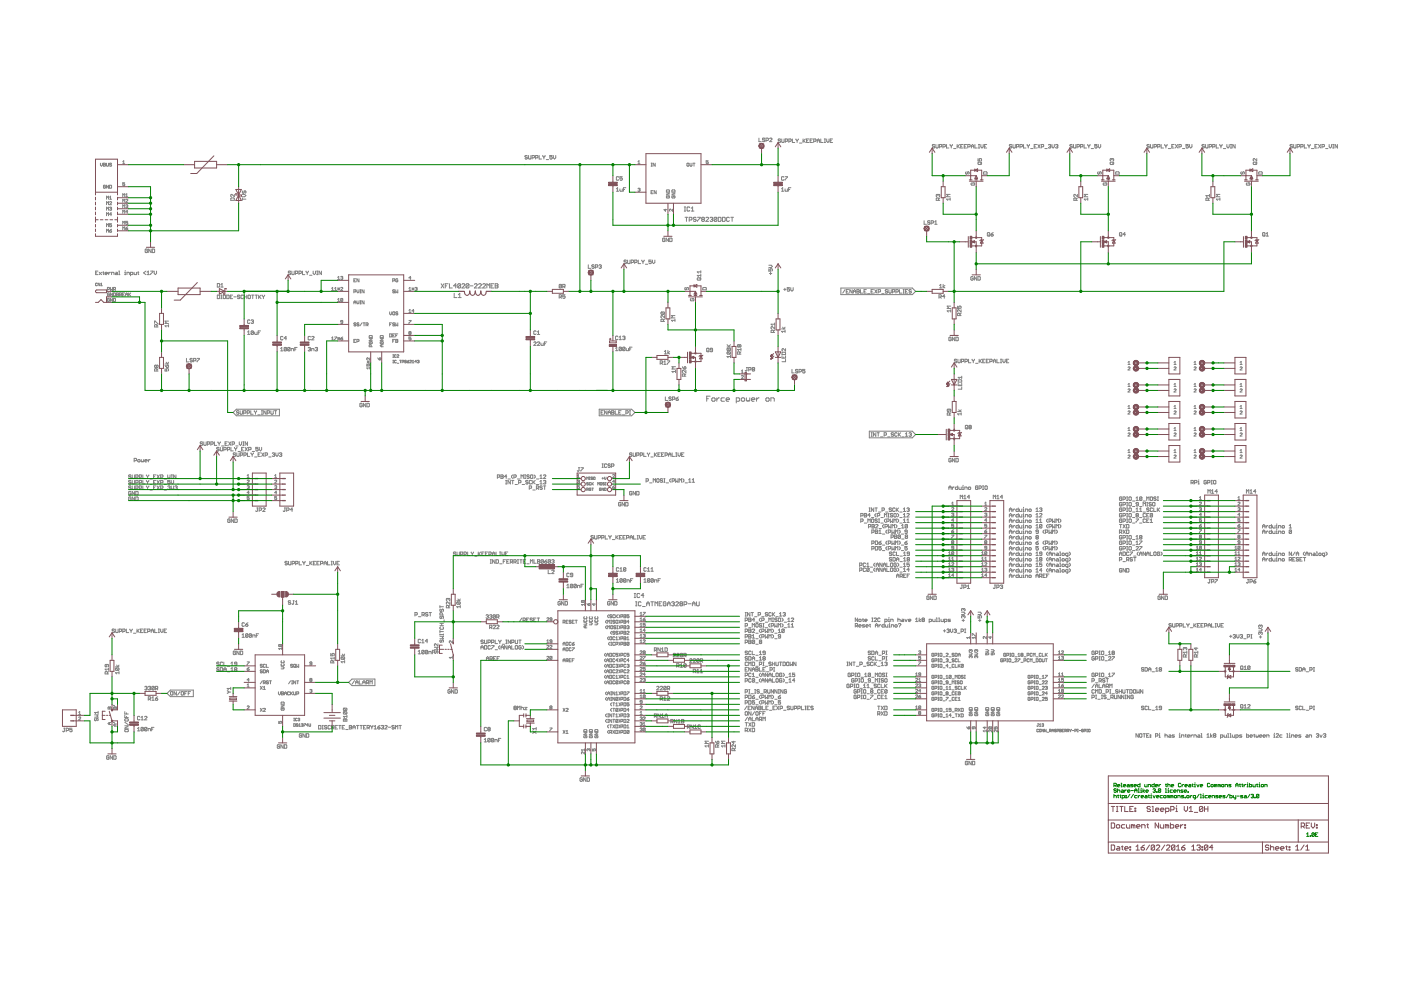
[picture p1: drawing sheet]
<svg xmlns="http://www.w3.org/2000/svg" width="420mm" height="297mm" viewBox="0 0 420 297" stroke-linecap="round" stroke-linejoin="round" font-family="sans-serif">
<g fill="none" stroke="#808080" stroke-width=".3">
<path d="M30.1 48.9v.6l.3 .3 .3-.3v-.6M31 48.9l.6 .2-.1 .7h-.5zM31 49.4h.5M31.6 55.7h-.6v.6l.5 .1 .1-.4h-.3M31.9 48.9l.2 .9 .4-.1v-.8M31.9 59.7v-.9l.3 .3 .3-.3v.9M32.5 55.5v.9l-.6-.9v.9M32.9 55.5l.6 .2-.2 .7h-.4zM32.9 59.7h.6M32.9 59.1l.2-.3v.9M33.5 49.1l-.5-.2-.1 .3 .6 .5h-.6M36.8 59v-.9l.3 .3 .3-.3v.9"/>
<path d="M36.8 49.1h.6M36.8 48.5l.3-.3v.9M37.4 54.8h-.6v.4l.3-.1 .3 .1-.1 .5-.5-.2M37.7 59h.6M37.7 58.4l.3-.3v.9M37.7 59.9h.6l-.6 .7h.6M69.4 59.3h.7l.2 .7h-1.1zM70.3 58.3v.7l-.7-.7-.4 .1 .2 .6M72.7 59.7h1M72.7 59.3v.7M72.7 58.3h.7l.3 .3-.3 .4h-.7M72.9 57.2l-.2 .2 .2 .5 .3-.2 .2-.5 .3 .2-.1 .5"/>
<path d="M158.2 46.8l-.2-.2-.6 .2 .2 .3 .6 .2-.2 .4-.6-.2M158.5 46.6l.2 1.1 .5-.2v-.9M159.6 47.3l.7-.2-.2-.5h-.5v1.1M160.6 47.3l.7-.2-.1-.5h-.6v1.1M161.7 46.6v1.1h.7M162.8 46.6l.3 .5M163.1 47.1v.6M163.5 46.6l-.4 .5M163.8 47.8h.7M165.6 46.6h-.7v.5l.3-.2 .4 .2-.2 .6-.5-.2M165.9 46.6v.7l.4 .4 .4-.4v-.7M184.8 57.3h.7"/>
<path d="M184.8 56.6l.4-.3v1M185.5 53.1l-.1-.1-.6 .1v.7l.2 .2 .5-.2M185.9 56.6l.2 .7h.5v-.7M186.6 53h-.7v.5l.4-.2 .3 .2-.2 .5-.5-.2M187 56.8h.3M187.7 56.3h-.7v1M191.3 48.5l.3-.3v.9M191.3 49.1h.6M191.3 56.6l.5-.2 .1 .2-.1 .3M191.6 56.9h.2M191.8 56.9l.1 .1-.1 .3-.5-.1M195.3 49.8h.3"/>
<path d="M195.3 48.9h.3M195.3 57.6h.3M195.4 48.9v.9M195.9 57.1h-.6v1h.6M196.5 48.9v.9l-.6-.9v.9M196.8 57.1v1l-.6-1v1M199.9 57.8h.9l-.9 .6h.9M200 58.8v.6h.6l.2-.5-.5-.1v.3M200 56.9h.6l.2 .6h-.9zM201.5 57.8h.9l-.9 .6h.9M201.7 58.8v.6h.6l.1-.5-.4-.1v.3M201.7 56.9h.6l.1 .6h-.9z"/>
<path d="M206 49.1h.6l-.1 .7-.5-.1zM206.9 48.9l.2 .9 .4-.1v-.8M207.8 48.9h.6M208.1 48.9v.9M212.4 48.2h-.6v.4h.6l-.2 .5-.4-.2M227.6 41.4v1.1h.7M229.4 41.6l-.2-.2-.5 .2 .1 .3 .6 .2-.2 .4-.5-.2M229.7 42.1h.6l.1-.5-.7-.2v1.1M230.8 41.6l.2-.2 .5 .2-.7 .9h.7M234.1 41.8l-.2-.1-.5 .1 .2 .4 .5 .2-.2 .3-.5-.2M234.4 56.6l.3-.3v1M234.4 57.3h.7"/>
<path d="M234.4 41.7l.2 1 .5-.2v-.8M235.1 53.1l-.2-.1-.5 .1v.7l.1 .2 .6-.2M235.4 56.6l.2 .7h.5v-.7M235.4 53h.7l-.7 1M235.5 42.4h.5l.2-.6-.7-.1v1M236.5 56.8h.4M236.6 42.4l.7-.2-.2-.5h-.5v1M237.2 56.3h-.7v1M237.6 41.7v1h.7M238.7 41.7l.4 .5M239.1 42.2v.5M239.4 41.7l-.3 .5"/>
<path d="M239.8 42.9h.7M240.8 41.7v1M241 42.2l.5 .5M241.5 41.7l-.7 .7M241.9 42.2h.4M242.6 41.7h-.7v1h.7M243 42.2h.3M243.7 41.7h-.7v1h.7M244 42.4l.7-.2-.1-.5h-.6v1M245.1 42.2h.7M245.1 42.7v-.7l.3-.3 .4 .3v.7M246.1 41.7v1h.7"/>
<path d="M247.2 41.7h.4M247.2 42.7h.4M247.4 41.7v1M247.9 41.7v.7l.4 .3 .3-.3v-.7M249 42.2h.3M249.7 41.7h-.7v1h.7M280.3 43.5l-.2-.2-.5 .2 .2 .3 .5 .2-.2 .4-.5-.2M280.7 43.3l.1 1.1 .6-.2v-.9M281.3 58.4l.2-.1 .3 .1-.1 .6M281.3 58.4l-.2-.1-.3 .1 .1 .6M281.3 58.4v.2M281.7 44l.7-.2-.1-.5h-.6v1.1"/>
<path d="M281.8 59.3l-.3 .4M282.8 44h.5l.2-.5-.7-.2v1.1M283.9 43.3v1.1h.7M284.9 43.3l.4 .5M284.9 58.3h-1l.3 .3-.3 .4h1M284.9 59.7h-1l.3 .3M284.9 59.3v.7M285.3 43.8v.6M285.6 43.3l-.3 .5M286 44.5h.7M287 43.3v1.1M287.2 43.8l.6 .6"/>
<path d="M287.8 43.3l-.8 .7M288.1 43.8h.4M288.8 43.3h-.7v1.1h.7M289.2 43.8h.3M289.8 51.5l-.2 .5 .3 .2 .2-.5 .4-.2 .1 .2-.1 .5M289.9 43.3h-.7v1.1h.7M290.2 44h.6l.2-.5-.8-.2v1.1M291.3 43.8h.7M291.3 44.4v-.8l.4-.3 .3 .3v.8M291.4 54.8l-.2 .2 .2 .5 .9-.2-.2-.5h-.3v.3M292.4 43.3v1.1h.7M293.3 47.5v.7h.5l-.2-.3 .2-.4 .6 .2-.2 .5"/>
<path d="M293.4 43.3h.4M293.4 44.4h.4M293.5 48.6h.7l.2 .5-.9 .2-.2-.2zM293.6 43.3v1.1M294.2 43.3v.7l.3 .4 .4-.4v-.7M294.4 48.6l-.4 .4M295.1 51.5h.7l.2 .7h-1zM295.2 43.8h.4M295.9 43.3h-.7v1.1h.7M303.4 43.5l-.2-.2-.5 .2 .2 .3 .5 .2-.2 .4-.5-.2M303.8 43.3l.2 1.1 .5-.2v-.9M304.8 44l.7-.2-.1-.5h-.6v1.1"/>
<path d="M305.9 44h.5l.2-.5-.7-.2v1.1M307 43.3v1.1h.7M308 43.3l.4 .5M308.4 43.8v.6M308.7 43.3l-.3 .5M309.1 44.5h.7M310.2 43.8h.3M310.9 43.3h-.7v1.1h.7M311.2 43.3l.7 1.1M311.9 43.3l-.7 1.1M312.3 44h.5l.2-.5-.7-.2v1.1M313.4 44.5h.6"/>
<path d="M314.4 43.5l.5-.2 .2 .2-.2 .3M314.8 43.8h.1M314.9 43.8l.2 .2-.2 .4-.5-.2M315.5 43.3v.7l.3 .4 .4-.4v-.7M316.5 43.5l.6-.2 .1 .2-.1 .3M316.9 43.8h.2M317.1 43.8l.1 .2-.1 .4-.6-.2M321.6 43.5l-.2-.2-.5 .2 .2 .3 .5 .2-.2 .4-.5-.2M321.9 43.3l.2 1.1 .5-.2v-.9M323 44l.7-.2-.2-.5h-.5v1.1M323.1 58.3v.7l-.9-.7-.1 .1 .1 .6M323.1 59.3l-.4 .4"/>
<path d="M324.1 44h.5l.2-.5-.7-.2v1.1M325.1 43.3v1.1h.7M326.2 43.3l.3 .5M326.2 59.7h-1l.3 .3M326.2 58.3h-1l.3 .3-.3 .4h1M326.2 59.3v.7M326.5 43.8v.6M326.9 43.3l-.4 .5M327.3 44.5h.7M329 43.3h-.7v.5l.4-.2 .3 .2-.2 .6-.5-.2M329.4 51.5l-.2 .2 .2 .5 .3-.2 .2-.5 .4 .2-.2 .5M329.4 43.3v.7l.3 .4 .4-.4v-.7"/>
<path d="M331 54.8l-.1 .2 .1 .5 .9-.2-.2-.5h-.3v.3M333.1 48.6h.7l.2 .5-.9 .2-.2-.2zM333.5 47.7l.1-.2 .4 .2-.2 .5M333.5 47.7l-.2-.2-.4 .2 .2 .5M333.5 47.7v.2M334 48.6l-.4 .4M334.8 51.5h.6l.2 .7h-1zM344.7 43.5l-.2-.2-.5 .2 .1 .3 .6 .2-.2 .4-.5-.2M345 43.3v.9l.2 .2 .6-.2v-.9M346.1 44l.7-.2-.2-.5h-.5v1.1M347.2 44l.7-.2-.2-.5h-.5v1.1M348.2 43.3v1.1h.8"/>
<path d="M349.3 43.3l.4 .5M349.7 43.8v.6M350 43.3l-.3 .5M350.4 44.5h.7M351.4 43.8h.4M352.1 43.3h-.7v1.1h.7M352.5 43.3l.7 1.1M353.2 43.3l-.7 1.1M353.6 44h.5l.2-.5-.7-.2v1.1M354.6 44.5h.7M356.4 43.3h-.7v.5l.3-.2 .4 .2-.2 .6-.5-.2M356.7 43.3v.7l.4 .4 .4-.4v-.7"/>
<path d="M361.2 43.5l-.2-.2-.5 .2 .2 .3 .5 .2-.2 .4-.5-.2M361.5 43.3v.9l.2 .2 .6-.2v-.9M362.6 44l.7-.2-.1-.5h-.6v1.1M362.7 59.3l-.3 .4M362.7 58.6h-1l.3 .4M362.7 58.3v.7M363.7 44l.7-.2-.2-.5h-.5v1.1M364.7 43.3v1.1h.7M365.8 43.3l.4 .5M365.8 59.7h-1l.3 .3M365.8 58.3h-1l.3 .3-.3 .4h1M365.8 59.3v.7"/>
<path d="M366.2 43.8v.6M366.5 43.3l-.3 .5M366.9 44.5h.7M367.9 43.3v.7l.4 .4 .3-.4v-.7M369 43.3h.4M369 44.4h.4M369.2 43.3v1.1M370.4 43.3v1.1l-.7-1.1v1.1M372.3 51.5l-.2 .2 .2 .5 .4-.2 .1-.5 .4 .2-.2 .5M374 54.8l-.2 .2 .2 .5 .8-.2-.2-.5h-.3v.3M375.8 48.8l.9-.2 .2 .5-.9 .2zM376.9 47.5v.7l-.7-.7-.4 .2 .2 .5"/>
<path d="M376.9 48.6l-.3 .4M377.5 51.7l.9-.2 .1 .7h-1zM387.6 43.5l-.2-.2-.5 .2 .2 .3 .5 .2-.2 .4-.5-.2M388 43.3l.1 1.1 .6-.2v-.9M389 44h.6l.1-.5-.7-.2v1.1M390.1 44h.5l.2-.5-.7-.2v1.1M391.2 43.3v1.1h.7M392.2 43.3l.4 .5M392.6 43.8v.6M392.9 43.3l-.3 .5M393.3 44.5h.7M394.4 43.8h.3"/>
<path d="M395.1 43.3h-.7v1.1h.7M395.4 43.3l.7 1.1M396.1 43.3l-.7 1.1M396.5 44h.5l.2-.5-.7-.2v1.1M397.6 44.5h.7M398.6 43.3v.7l.3 .4 .4-.4v-.7M399.7 43.3h.3M399.7 44.4h.3M399.8 43.3v1.1M401.1 43.3v1.1l-.7-1.1v1.1M31.9 61.4v-.9l.3 .3 .3-.3v.9M31.9 63v-.9l.3 .3 .3-.3v.9"/>
<path d="M31.9 64.7v-.9l.3 .3 .3-.3v.9M31.9 68v-.9l.3 .3 .3-.3v.9M31.9 69.6v-.9l.3 .3 .3-.3v.9M32.9 60.6l.1-.1 .5 .1-.6 .8h.6M32.9 62.3l.4-.2 .2 .2-.2 .3M32.9 69.2h.4l.2 .3-.5 .1zM33.1 62.6h.2M33.3 62.6l.2 .1-.2 .3-.4-.1M33.5 67.1h-.6v.4h.6l-.2 .5-.4-.2M33.5 64.2h-.6l.4-.4v.9M33.5 68.7l-.6 .5M36.8 60.6v-.9l.3 .3 .3-.3v.9"/>
<path d="M36.8 62.3v-.9l.3 .3 .3-.3v.9M36.8 63.9v-.9l.3 .3 .3-.3v.9M36.8 67.2v-.9l.3 .3 .3-.3v.9M36.8 68.9v-.9l.3 .3 .3-.3v.9M37.7 61.5l.5-.1v.4M37.7 68.5h.5l.1 .2-.4 .2zM38 61.8h.2M38.2 61.8v.5l-.5-.2M38.3 66.3h-.6v.5l.3-.2 .3 .2-.1 .4-.5-.1M38.3 63.5h-.6l.5-.5v.9M38.3 68l-.6 .5M44.2 74.8l-.1-.1-.6 .1 .2 .9 .5-.2v-.3h-.3"/>
<path d="M45.3 74.7v1l-.7-1v1M45.7 74.7l.7 .1-.2 .9h-.5zM176.4 79.4v1h.7M178.2 79.5l-.2-.1-.5 .1 .2 .4 .5 .2-.2 .3-.5-.2M179.6 79.5l.5-.1 .2 .1-.2 .4M180 79.9h.1M180.1 79.9l.2 .2-.2 .3-.5-.2M187.9 78.1l-.6-.1-.1 .3 .5 .2 .2 .3-.2 .2-.5-.2M188.2 78v.8l.2 .2 .5-.2v-.8M189.3 78.7l.7-.2-.2-.5h-.5v1M190.4 78.7l.7-.2-.2-.5h-.5v1M191.4 78v1h.7"/>
<path d="M192.5 78l.3 .5M192.8 78.5v.5M193.2 78l-.4 .5M193.5 79.2h.7M195.3 78h-.7v.5l.5-.2 .2 .5-.2 .2-.5-.2M195.7 78v.7l.3 .3 .4-.3v-.7M199.4 71.5l-.2-.1-.5 .1 .2 .9 .5-.2v-.3h-.3M199.6 62.7v.6l-.5-.5h.9M200.5 71.4v1l-.7-1v1M200.9 71.4l.6 .1-.1 .9h-.5zM201.7 62.7v.6l-.6-.6-.3 .1 .1 .5M205.2 63.3h.4"/>
<path d="M205.2 62h.4M205.4 62v1.3M205.4 65.1h.9M205.9 65.1v1.3M206.7 65.9h.6l.2-.6-.8-.2v1.3M206.9 62.3l-.2-.3-.6 .3 .1 1 .7-.2M207.3 62.4l.4-.4v1.3M207.3 63.3h.8M208.8 65.3l-.2-.2-.7 .2 .3 .4 .6 .2-.2 .5-.7-.3M209.2 65.1h.8l-.8 1.3M210.6 65.7l-.2-.2 .2-.4 .6 .2-.1 .4M210.6 65.7h.5"/>
<path d="M210.6 65.7l-.2 .2 .2 .5 .6-.3-.1-.4M211.7 65.3l.2-.2 .6 .2-.8 1.1h.8M212.9 65.3l.6-.2 .2 .2-.2 .4M213.3 65.7h.2M213.5 65.7l.2 .2-.2 .5-.6-.3M215 65.3v.8l-.2 .3-.6-.3M215 65.3l-.2-.2-.6 .2v.8M215 65.3l-.8 .8M215.4 65.1l.8 .2v.8l-.2 .3h-.6zM216.7 65.1l.8 .2v.8l-.2 .3h-.6zM218.7 65.3l-.2-.2-.6 .2v.8l.2 .3 .6-.3M219.2 65.1h.8"/>
<path d="M219.6 65.1v1.3M230.6 79.5h.7l.3 .3-.3 .4h-.7M277.1 66.2v1h.7M278.9 66.3l-.2-.1-.5 .1 .2 .4 .5 .2-.2 .3-.5-.1M279.3 66.9h.5l.2-.6-.7-.1v1M280.3 66.5l.4-.3v1M280.3 67.2h.7M281.5 60v-.5l-.6-.2-.1 .7h1M296.1 69.9l.2-.2 .5 .2-.2 .9-.5-.2zM296.5 70.4l.3 .4M297.2 70.3h.5l.2 .3-.6 .2zM297.9 69.7l-.7 .6"/>
<path d="M322.7 60v-.5l-.5-.2-.1 .7h1M335.7 69.9l.2-.2 .5 .2-.1 .9-.6-.2zM336.1 70.4l.3 .4M337.5 70.3h-.7l.5-.6v1.1M362.4 60v-.5l-.6-.2-.1 .7h1M378.7 69.9l.1-.2 .5 .2-.1 .9-.5-.2zM379 70.4l.3 .4M379.7 70.8h.7M379.7 70.1l.4-.4v1.1M28.7 81.8h.3M29.2 85h-.5l.1 .6 .4-.1M29.4 81.3h-.7v1h.7"/>
<path d="M29.7 81.6l.8 .7M29.9 84.9v.7l-.5-.7v.7M30.2 85.6h.5M30.2 85.1l.2-.2v.7M30.5 81.6l-.8 .7M30.8 81.6h.4M31 81.4l.2 .9M31.5 82h.7l-.2-.4-.5 .2v.3l.5 .2M32.2 86.8l.6-.2-.1-.5h-.5v1M32.6 81.6v.7M32.8 87.9h-.6l.2 .8 .4-.1v-.4h-.3M32.8 89.6h-.6l.2 .8 .4-.2v-.3h-.3"/>
<path d="M33.1 81.6l-.5 .4M33.1 86.1v1l.3-.3 .3 .3v-1M33.5 82.3v-.7l.7 .2v.5M33.7 87.8v.9l-.6-.9v.9M33.7 89.5v.9l-.6-.9v.9M34 86.8l.6-.2-.1-.5h-.5v1M34 87.8l.6 .1-.1 .8h-.5zM34 89.5l.6 .1-.1 .8h-.5zM34.3 86.8l.3 .3M34.7 81.6l.5 .2v.5h-.5l-.2-.2 .2-.1h.5M34.9 87.8l.7 .1-.2 .8h-.5zM34.9 88.2h.5"/>
<path d="M35.6 81.3h.2v1M35.6 82.3h.4M35.9 88.4h.4l.2-.5-.6-.1v.9M36.2 88.4l.3 .3M36.8 88.2h.3M37.4 82.3h.3M37.4 81.6h.1v.7M37.4 87.8h-.6v.9h.6M37.5 81.1v.2M37.7 88.7v-.6l.3-.3 .3 .3v.6M37.7 88.2h.6M38.1 82.3v-.7l.7 .2v.5"/>
<path d="M38.6 87.8v.9M38.7 88.2l.5 .5M39.1 82.3h.6l.2-.5-.8-.2v1.1M39.2 87.8l-.6 .6M40.2 81.6l.2 .7h.5v-.7M41.3 81.6h.3M41.4 81.4l.2 .9M43.8 81.3l-.7 .5 .7 .5M44.1 82.3h.7M44.1 81.6l.4-.3v1M45.2 81.3h.7l-.7 1M46.2 81.3v.7l.4 .3 .3-.3v-.7"/>
<path d="M46.4 96.9v-.7l1 .7M47.1 98l-.2-.7-.5 .2v.5h1M47.4 97.3l-.3 .4M50.5 97.7h-1l.3 .3M50.5 97.3v.7M50.5 96.2h-1l.3 .4-.3 .3h1M65.2 85l.7 .2-.2 .8h-.5zM65.2 88.5l.7 .1-.2 .9h-.5zM66.2 89.5h.4M66.2 88.5h.4M66.2 86h.7M66.2 85.3l.4-.3v1"/>
<path d="M66.4 88.5v1M67 88.6l.1-.1 .5 .1-.1 .9-.5-.2zM68 88.5l.7 .1-.2 .9h-.5zM69.1 89h.3M69.8 88.5h-.7v1h.7M70.1 89h.7M71.9 88.6l-.2-.1-.5 .1 .2 .4 .5 .2-.2 .3-.5-.2M73 88.6l-.2-.1-.5 .1 .1 .9 .6-.2M73.3 89h.7M73.3 88.5v1M74 88.5v1M74.3 99.5l.3-.3v1"/>
<path d="M74.4 88.6l.2-.1 .5 .1-.2 .9-.5-.2zM75 96.1l-.2-.2-.5 .2 .1 .8 .6-.1M75.3 96.1l.5-.2 .2 .2-.2 .3M75.5 88.5h.7M75.7 96.4h.1M75.8 88.5v1M75.8 96.4l.2 .2-.2 .3-.5-.1M76 99.4l-.2 .8-.5-.1M76 99.4l-.2-.2-.5 .2v.7M76 99.4l-.7 .7M76.4 99.5l.2 .7h.5v-.7M76.5 88.5h.7"/>
<path d="M76.9 88.5v1M77.4 99.7h.4M77.6 88.5v1M77.8 89l.5 .5M78.1 99.2h-.7v1M78.3 88.5l-.7 .7M78.6 88.5l.4 .5M79 89v.5M79.4 88.5l-.4 .5M87.2 81.4l-.6-.1-.1 .3 .5 .2 .2 .3-.2 .2-.5-.2M87.5 81.3l.2 1 .5-.2v-.8M88.6 82l.7-.2-.2-.5h-.5v1"/>
<path d="M89.7 82l.7-.2-.2-.5h-.5v1M90.7 81.3v1h.7M91.8 81.3l.3 .5M92.1 81.8v.5M92.5 81.3l-.4 .5M92.8 82.5h.8M93.9 81.3v.7l.4 .3 .3-.3v-.7M95 81.3h.3M95 82.3h.3M95.1 81.3v1M96.4 81.3v1l-.7-1v1M99.4 86.4l.4-.3v1"/>
<path d="M99.4 87.1h.7M100.4 86.4l.3-.3v1M100.4 87.1h.6M101.3 86.3l.6 .6M101.3 90.4h.6M101.3 83.1l.3-.3v1M101.3 89.7l.3-.2v.9M101.3 83.8h.6M101.3 86.6h.6M101.6 86.3v.6M101.9 86.3l-.6 .6M102.2 86.3h.6l-.6 .8h.6"/>
<path d="M102.2 83l.4-.2v.5M102.5 83.3h.1M102.6 83.3v.5l-.4-.2M102.8 96.5l-.6-.1 .1-.3 .5 .1v.6h-.6M102.8 89.6h-.6v.6M102.8 89.6l-.2 .8-.4-.2M102.8 89.6l-.6 .6M106.1 87.5l.6-.2-.1-.4h-.5v.9M106.1 91.1v-.6l.3-.3 .3 .3v.6M106.1 84h.3M106.1 90.6h.6M106.7 96.9h-.6l.2 .3 .4 .2-.1 .3-.5-.2"/>
<path d="M106.7 83.6h-.6v.9h.6M107 86.9v.6l.3 .3 .4-.3v-.6M107 90.2v.6l.3 .3 .4-.3v-.6M107.7 96.9l-.5-.1-.2 .3 .7 .4h-.7M107.7 83.6v.9l-.7-.9v.9M107.9 86.9h.4M107.9 90.2h.4M107.9 87.8h.4M107.9 91.1h.4M108.1 86.9v.9M108.1 90.2v.9M108.6 96.8l-.7 .9"/>
<path d="M108.9 96.8h.6M109.2 86.9v.9l-.6-.9v.9M109.2 90.2v.9l-.6-.9v.9M109.2 96.8v.9M109.8 97.4l.6-.2-.2-.4h-.4v.9M110.1 97.4l.3 .3M116.9 97.2h.3M116.9 93.5v.6l.3 .3 .3-.3v-.6M117.5 96.8h-.6v.9M117.8 84.2h.4l.2-.5-.6-.1v.9M117.9 93.5l.5 .1-.2 .8-.4-.2zM118.4 96.9l-.5-.1-.1 .3 .6 .4h-.6"/>
<path d="M118.4 87l-.5-.1-.1 .3 .4 .1 .2 .3h-.6M118.7 86.9v.9l.3-.3 .3 .3v-.9M118.7 96.8v.9l.3-.3 .3 .3v-.9M119.3 83.7h-.6l.2 .8 .4-.2v-.3h-.3M119.3 93.6h-.6l.2 .3 .4 .2-.2 .3-.4-.2M122.6 96.1h.7l-.7 .9M122.6 87.1h.7M122.6 93l.3-.2v.9M122.6 86.4l.3-.3v1M122.6 93.7h.7M122.8 99.8v.5l.5-.2-.2-.3M122.8 99.8v-.4l.5 .1-.2 .3"/>
<path d="M122.8 99.8h.3M123.3 83.3h-.7l.5-.5v1M123.5 86.6h.7M123.5 86.3l.7 .6M123.8 86.3v.6M124.2 93.2h-.7l.5-.4v.9M124.2 86.3l-.7 .6M124.5 86.3l.4-.2v.5M124.8 86.6h.1M124.9 86.6v.5l-.4-.2M132.3 85l.8 1.3M133.1 85l-.8 1.3"/>
<path d="M133.5 85.7h.5M134.4 85h-.9v1.3M134.8 85v1.3h.8M136.2 87.9v1.3h.9M136.9 85.7h-.9l.7-.7v1.3M137.5 88.3l.4-.4v1.3M137.5 89.2h.8M138.1 85.3l-.6-.3-.2 .3v.8M138.1 85.3v.8l-.2 .2-.6-.2M138.1 85.3l-.8 .8M138.5 85.3l.2-.3 .7 .3-.9 1h.9M140.6 85.3l-.2-.3-.6 .3v.8"/>
<path d="M140.6 85.3v.8l-.2 .2-.6-.2M140.6 85.3l-.8 .8M141 85.7h.9M142.3 85.3l.2-.3 .6 .3-.8 1h.8M143.5 85.3l.2-.3 .7 .3-.9 1h.9M144.8 85.3l.2-.3 .6 .3-.8 1h.8M146 86.3v-1.3l.4 .5 .5-.5v1.3M147.3 85.7h.4M148.1 85h-.8v1.3h.8M148.5 85h.6l.3 .3-.3 .4 .3 .4-.3 .2h-.6zM148.5 85.7h.6M160.8 99.4l-.2-.2-.5 .2 .2 .8 .5-.1"/>
<path d="M161.1 99.5l.4-.3v1M167.7 89h.5l.2-.5-.7-.2v1.1M168 89l.4 .4M168.4 85.4l-.2 .9-.5-.2M168.4 85.4l-.5-.2-.2 .9M168.4 85.4l-.7 .7M168.8 85.9h.5l.2-.5-.7-.2v1.1M169.1 85.9l.4 .4M169.5 88.3h-.7v.6l.5-.2 .2 .5-.2 .2-.5-.2M178.6 80.1l.7-.2-.2-.5h-.5v1M198.4 93.5l-.2 .5 .9 .2M198.4 93.5h.7l.2 .2-.2 .5"/>
<path d="M198.4 93.5l.7 .7M198.9 96.4l-.1-.7-.6 .1v.6h1.1M199.3 94.6v.7l-.7-.7-.4 .2 .2 .5M199.3 95.7l-.4 .3M202.4 94.6h-1l.3 .3-.3 .4h1M202.4 96h-1l.3 .4M202.4 95.7v.7M205.6 86.2l-.2 .1 .2 .6 .3-.2 .2-.5 .4 .1-.2 .6M207.2 89.5l-.1 .1 .1 .6h.7l.2-.2-.2-.5h-.3v.3M209.1 83.4l.9-.1 .2 .5-.9 .2zM210.2 83.3l-.4 .3M210.2 81.2v.7"/>
<path d="M210.2 82.2v.7M210.2 82.5h-1.1l.4 .4M210.2 81.5h-1.1l.4 .4M210.8 86.3l.8-.1 .2 .7h-1zM230.6 80.6v.7h.5l-.2-.4 .2-.3 .5 .1-.1 .6M230.8 82h.7M231.1 81.6v.7M232 99.7l-.2-.7-.6 .1v.6h1.1M232.3 97.9v.7l-.7-.7-.4 .2 .2 .5M232.3 99l-.3 .3M232.3 96.8v.7M232.3 97.2h-1.1l.4 .3"/>
<path d="M234.4 98.6h1M234.7 98.1l.4 .5 .3-.5M235 86.7h.7M235.4 86.4v.7M235.4 99v.7M235.4 99.3h-1l.3 .4M236.8 86.2h-.7v.5l.5-.1 .2 .5-.2 .2-.5-.2M237.2 86.2v.7l.3 .4 .4-.4v-.7M252.2 86.3h21.4l1 1-1 1h-21.4zM253.4 86.8l-.7 1.1M253.8 87.3h.3M254.5 86.8h-.7v1.1h.7"/>
<path d="M255.6 86.8v1.1l-.7-1.1v1.1M255.9 87.3h.7M255.9 87.9v-.8l.4-.3 .3 .3v.8M257 86.8l.7 .2-.2 .9h-.5zM257 87.3h.5M258.1 86.8v1.1h.7M259.1 87.3h.4M259.8 86.8h-.7v1.1h.7M260.2 88h.7M261.2 87.3h.4M262 86.8h-.8v1.1h.8M262.3 86.8l.7 1.1"/>
<path d="M263 86.8l-.7 1.1M263.4 87.5h.5l.2-.5-.7-.2v1.1M264.4 88h.7M266.2 87l-.2-.2-.5 .2 .2 .3 .5 .2-.2 .4-.5-.2M266.6 86.8l.1 1.1 .6-.2v-.9M267.6 87.5h.6l.1-.5-.7-.2v1.1M268.7 87.5h.5l.2-.5-.7-.2v1.1M269.7 86.8v1.1h.8M270.8 86.8h.4M270.8 87.9h.4M271 86.8v1.1M271.5 87.3h.4"/>
<path d="M272.2 86.8h-.7v1.1h.7M273.3 87l-.2-.2-.5 .2 .2 .3 .5 .2-.2 .4-.5-.2M281.6 89h.5l.2-.5-.7-.2v1.1M281.8 86.3h.7M281.8 85.6l.3-.4v1.1M282 89l.3 .4M282.9 85.2v1.1M283.4 85.6l-.5 .3 .5 .4M283.4 88.9h-.7l.5-.6v1.1M285.1 93.2h-1l.3 .3M285.1 92.8v.7M285.1 91.8h-1l.3 .3-.3 .4h1"/>
<path d="M287.2 91.8v.7h.5l-.2-.6 .6-.1 .1 .1-.1 .6M287.9 94.6l-.2-.7-.5 .2v.5h1M288.2 92.8v.7l-.7-.7-.3 .2 .2 .5M288.2 93.9l-.3 .3M291.9 83.1l-.2-.2-.6 .2 .2 .9 .6-.2v-.4h-.4M292.9 82.9v1.1l-.7-1.1v1.1M293.3 82.9l.7 .2-.2 .9h-.5zM46.9 109.6l-.2-.1-.3 .1 .1 .6 .4-.2M46.9 109.6l.2-.1 .3 .1-.2 .6-.3-.2M46.9 109.6v.4M47.1 111.2l-.2-.7-.5 .2v.5h1M47.4 110.5l-.3 .3"/>
<path d="M49.5 110.5v.7h.5l-.2-.4 .2-.3 .5 .2-.1 .5M49.5 109.5l.5 .7M49.5 109.1h1M49.8 108.6l.4 .5 .3-.5M50 109.6l.4-.1 .1 .5-.5 .2zM55.9 107.4v1.1h.7M57.7 107.6l-.5-.2-.2 .4 .5 .1 .2 .4-.2 .2-.5-.2M58.1 108.1l.7-.2-.2-.5h-.5v1.1M59.1 107.4h.7l-.7 1.1M74.3 100.2h.7M84.2 104.5l.3-.4v1.1M84.2 105.2h.7"/>
<path d="M84.9 101l-.2-.2-.5 .2v.7l.1 .2 .6-.2M85.9 104.3l-.5-.2-.2 .9M85.9 104.3v.7l-.2 .2-.5-.2M85.9 104.3l-.7 .7M85.9 101.4h-.7l.5-.6v1.1M87 104.3v.7l-.2 .2-.5-.2M87 104.3l-.2-.2-.5 .2v.7M87 104.3l-.7 .7M87.3 105.2v-.7l.8 .1v.6M88.4 104.6h.4M89.1 104.1h-.7v1.1M92.4 104.3l.5-.2 .2 .2-.2 .3"/>
<path d="M92.8 104.6h.1M92.9 104.6l.2 .2-.2 .4-.5-.2M93.1 101l-.2-.2-.5 .2v.7l.2 .2 .5-.2M93.5 105.2v-.7h.5l.2 .7M93.5 101l.1-.2 .6 .2-.7 .9h.7M94.5 104.3l.6-.2 .1 .2-.1 .3M94.9 104.6h.2M95.1 104.6l.1 .2-.1 .4-.6-.2M99.4 101.3l.4-.3v.9M99.4 101.9h.7M100.4 101h.6l-.6 .9M101.3 101.2l.6 .6"/>
<path d="M101.3 101.5h.6M101.6 101.2v.6M101.9 101.2l-.6 .6M102.2 101.5h.4l.2 .3-.5 .1zM102.8 101l-.6 .5M106.1 102.2h.3M106.7 101.7h-.6v.9h.6M107 102.3h.5l.2-.4-.7-.2v.9M110 109.1v.6h.4v-.6l.5 .1-.2 .5M110.2 108.5h.5M110.2 108.2l.5 .6M110.4 108.2v.6"/>
<path d="M110.7 101.5h.9l-.9 .6h.9M110.7 108.2l-.5 .6M110.9 100.6h.6l.1 .6h-.9zM110.9 102.4v.6l.7-.1-.1-.5h-.3v.3M110.9 107.3v.6l-.6-.6-.3 .1 .2 .5M110.9 110.3h-.9l.3 .3M110.9 110v.6M111.3 103.9v-.4l-.4-.2-.2 .6h.9M113.3 107.3l.4 .6M113.7 107.4h.5l-.2 .5h-.3zM114 101.5h.9l-.9 .6h.9M114 100.7l.8-.1 .1 .6h-.9z"/>
<path d="M114.2 102.4v.6l.7-.1-.1-.5h-.3v.3M114.5 103.3v.6M114.9 103.3h-.6l-.3 .3 .3 .3h.6M116.9 100.1l.6 .1-.2 .8h-.4zM117.8 102.2h.3M117.8 100.5h.3M117.8 108.8h.3M117.8 108h.3M117.8 106.3h.3M117.8 107.1h.3M117.9 106.3v.8M117.9 108v.8"/>
<path d="M118.4 101.7h-.6v.9M118.4 100.1h-.6v.9h.6M118.7 101.7l.6 .2-.2 .7h-.4zM118.7 102.2h.4M118.7 100.5h.3M118.8 108.1h-.5l.1 .7 .4-.2M118.8 106.5h-.5l.1 .6 .4-.1M119.1 108.9h.5M119.1 106.5h.5l-.5 .6h.5M119.3 100.1h-.6v.9M119.8 108h.6M120.1 108v.8"/>
<path d="M120.6 108.5l.5-.1-.1-.4h-.4v.8M121.9 108.1h-.6l.6 .4-.2 .3-.4-.2M122.1 108.4h.4l.1 .2-.4 .2zM122.6 108l-.5 .4M122.9 108.1h.5l-.5 .7h.5M123.3 101h-.7v.5h.7l-.2 .4-.5-.1M123.6 108.8h.5M123.6 108.2l.3-.2v.8M124.9 108.4h-.5l.4-.4v.8M125.2 108.1l.3-.1v.4M125.4 108.4h.1M125.5 108.4v.4l-.3-.2"/>
<path d="M160.1 102.7l.2-.2 .5 .2-.7 .8h.7M161.1 100.2h.8M161.1 102.7l.2-.2 .6 .2-.8 .8h.8M162.2 102.8l.2 .7h.5v-.7M163.3 103h.3M164 102.5h-.7v1M184.6 104.4l.4-.3v1M184.6 105.1h.7M185.3 100.9l-.2-.1-.5 .1v.7l.2 .2 .5-.2M185.7 101.8h.7M185.7 101.1l.3-.3v1M186.4 104.2l-.2 .9-.5-.2"/>
<path d="M186.4 104.2l-.6-.1-.1 .8M186.4 104.2l-.7 .7M186.7 100.9l.6-.1 .1 .1-.1 .4M187.1 101.3h.2M187.3 101.3l.1 .2-.1 .3-.6-.2M187.4 104.2v.7l-.1 .2-.6-.2M187.4 104.2l-.5-.1-.2 .8M187.4 104.2l-.7 .7M187.8 104.4l.2 .7h.5v-.7M188.8 104.6h.4M189.6 104.1h-.8v1M198 108.9h.5l.2-.6-.7-.1v1"/>
<path d="M198.4 108.9l.3 .3M199.1 108.5l.3-.3v1M199.1 109.2h.7M199.2 105.4l.4-.4v1.1M199.2 106.1h.7M199.5 119v1h.7M200.1 108.2h.7l-.7 1M200.3 105v1.1M200.8 105.4l-.5 .3 .5 .4M201.3 119.2l-.5-.2-.2 .3 .5 .2 .2 .4-.2 .1-.5-.1M201.7 119.7l.7-.2-.2-.5h-.5v1M202.6 111v.7"/>
<path d="M202.6 111.3h-1.1l.4 .4M202.6 109.9h-1.1l.4 .4-.4 .3h1.1M202.7 119.5h.6l.1 .4-.5 .1zM203.4 119l-.7 .5M204.6 109.9l.6 .7M205.3 109.9l.4 .2-.2 .5h-.3zM205.3 112.8v-.6l-.5-.1-.2 .7h1.1M205.7 111v.7l-.7-.7-.4 .2 .2 .5M205.7 112.1l-.4 .3M211.9 119.5h.5M212.1 104.4l.5 .2-.2 .8-.5-.1zM212.3 105.1l.3 .3"/>
<path d="M213 118.7h-1.1v1.6M213.5 119.5l.2-.2h.5l.3 .2v.5l-.3 .3h-.5l-.2-.3zM213.7 104.9l-.7-.2 .2-.3 .5 .2v.7l-.2 .1-.5-.1M215 119.3v1M215.7 119.3l-.7 .5M217.3 119.3h-.8l-.3 .2v.5l.3 .3h.8M217.8 119.8h1l-.3-.5h-.5l-.2 .2v.5l.2 .3h.5M218 104h1.1M218 103.3l.7 .7M218.2 104.4l-.2 .2 .2 .5h.7M218.2 104.4h.7l.2 .2-.2 .5M218.2 105.5h.7l.2 .1-.2 .6"/>
<path d="M218.2 105.5l-.2 .1 .2 .6h.7M218.2 105.5l.7 .7M218.2 104.4l.7 .7M219.1 106.9h-1.1l.4 .3M219.1 106.5v.7M219.1 103.3l-.6 .5M221.7 103.5l-.2-.2-.4 .2 .2 .5 .4-.2M221.7 103.5l.1-.2 .4 .2-.2 .5-.3-.2M221.7 103.5v.3M221.8 106.2v-.6l-.5-.1-.2 .7h1.1M222.2 105.5l-.4 .3M222.2 104.7h-1.1l.4 .4"/>
<path d="M222.2 104.4v.7M222.3 119.5l.3-.2h.5l.2 .2v.5l-.2 .3h-.5l-.3-.3zM222.3 112.7h.6l-.6 .8h.6M222.3 111.2l.3-.3v.9M222.3 111.8h.6M223.8 119.3v.7l.3 .3 .2-.3 .3 .3 .3-.3v-.7M223.8 110.2h.4M224 110.2v.8l-.2 .2-.3-.2M224.5 110.8l.7-.1-.1-.5h-.6v1M225.4 119.8h1l-.3-.5h-.5l-.2 .2v.5l.2 .3h.5M225.8 110.7l-.2-.2 .2-.3 .5 .1-.2 .4M225.8 110.7l-.2 .1 .2 .4 .5-.2-.2-.3"/>
<path d="M225.8 110.7h.3M226.9 119.3v1M227.6 119.3l-.7 .5M229.7 119.5l.2-.2h.5l.3 .2v.5l-.3 .3h-.5l-.2-.3zM234.5 105.7l.9-.1 .2 .7h-1.1zM234.5 106.6v.7h1.1v-.7M235.1 107v.3M235.6 104.5v.7l-.7-.7-.4 .2 .2 .5M235.6 107.7v.7h-1.1M237.5 110.7v1.1h.7M239.3 110.9l-.6-.2-.1 .4 .5 .2 .2 .3-.2 .2-.5-.2M239.6 111.4h.6l.1-.5-.7-.2v1.1"/>
<path d="M241.4 110.7h-.7v.6l.5-.2 .2 .5-.2 .2-.5-.2M285.3 101.3l-.2-.2-.5 .2v.7l.5 .1 .2-.5h-.4M286.3 101.1v1l-.7-1v1M286.7 101.1l.7 .2-.2 .8h-.5zM286.9 107.9l-.5-.2-.2 .3 .5 .2 .2 .4-.2 .1-.5-.1M287.3 107.7l.1 1 .6-.1v-.9M287.4 114.9v.7h1v-.7M287.5 113.8h.7l.2 .7h-1zM287.9 115.3v.3M288.3 108.4l.7-.2-.1-.5h-.6v1M288.4 116v.6h-1M288.4 112.8v.7"/>
<path d="M288.4 113.1h-1l.3 .4M289.4 108.4h.5l.2-.5-.7-.2v1M290.5 107.7v1h.7M291.5 107.7l.4 .5M291.9 108.2v.5M292.2 107.7l-.3 .5M292.6 108.9h.7M293.6 107.7v1M293.8 108.2l.6 .5M294.4 107.7l-.8 .7M294.7 108.2h.4M295.4 107.7h-.7v1h.7"/>
<path d="M295.8 108.2h.3M296.5 107.7h-.7v1h.7M296.8 108.4l.7-.2-.1-.5h-.6v1M297.9 108.7v-.7l.4-.3 .3 .3v.7M297.9 108.2h.7M299 107.7v1h.7M300 107.7h.4M300 108.7h.4M300.2 107.7v1M300.8 107.7v.7l.3 .3 .4-.3v-.7M301.8 108.2h.4M302.5 107.7h-.7v1h.7"/>
<path d="M338.3 116.7h.6l-.6 .8h.6M338.3 109.2h.6M338.3 110.1h.6l-.6 .8h.6M338.3 115.8h.6M338.3 108.6l.3-.3v.9M338.3 115.2l.3-.3v.9M352.1 108.6l.3-.3v.9M352.1 115.2l.3-.3v.9M352.1 109.2h.6M352.1 110.1h.6l-.6 .8h.6M352.1 116.7h.6l-.6 .8h.6M352.1 115.8h.6"/>
<path d="M358.1 109.2h.6M358.1 110.1h.6l-.6 .8h.6M358.1 115.8h.6M358.1 116.7h.6l-.6 .8h.6M358.1 108.6l.3-.3v.9M358.1 115.2l.3-.3v.9M371.9 110.1h.6l-.6 .8h.6M371.9 116.7h.6l-.6 .8h.6M371.9 109.2h.6M371.9 115.8h.6M371.9 108.6l.3-.3v.9M371.9 115.2l.3-.3v.9"/>
<path d="M40.2 138.1l.7-.2-.1-.5h-.6v1.1M41.3 137.9l.5-.1 .2 .5-.5 .2zM42.4 137.8l.1 .7 .6-.2v-.5M43.4 138.1h.7l-.1-.3-.6 .1 .2 .6h.4M44.5 137.8v.7M45 137.8l-.5 .3M60.7 132.6l-.1-.2-.6 .2 .2 .4 .5 .1-.1 .4-.6-.2M61.1 132.4v.9l.2 .2 .5-.2v-.9M62.2 133.1h.5l.2-.5-.7-.2v1.1M63.2 133.1h.6l.1-.5-.7-.2v1.1M64.3 132.4v1.1h.7M65.4 132.4l.3 .6"/>
<path d="M65.7 134.3l-.2-.2-.5 .2 .2 .3 .5 .2-.2 .3-.5-.1M65.7 133v.5M66.1 134.1v.9l.2 .1 .5-.1v-.9M66.1 132.4l-.4 .6M66.4 133.7h.7M67.1 134.8h.5l.2-.5-.7-.2v1M67.5 133h.4M68.2 132.4h-.7v1.1h.7M68.2 134.8l.7-.2-.2-.5h-.5v1M68.6 132.4l.7 1.1M69.3 132.4l-.7 1.1M69.3 134.1v1h.7"/>
<path d="M69.6 133.1h.5l.2-.5-.7-.2v1.1M70.3 134.1l.4 .5M70.7 135.9l-.2-.2-.5 .2 .1 .4 .6 .1-.2 .4-.5-.2M70.7 134.6v.5M70.7 133.7h.7M70.9 122.7h12.9v1.9h-12.9l-1-1zM71 135.7v.9l.2 .2 .5-.2v-.9M71 134.1l-.3 .5M71.4 135.3h.7M71.6 123.3l-.5-.2-.1 .4 .5 .1 .1 .4-.1 .2-.5-.2M71.8 132.4v.7l.3 .4 .4-.4v-.7M72 123.1l.2 1.1 .5-.2v-.9"/>
<path d="M72.1 136.4h.5l.2-.5-.7-.2v1.1M72.5 134.6h.3M72.8 132.4h.4M72.8 133.5h.4M73 132.4v1.1M73.1 123.8h.5l.2-.5-.7-.2v1.1M73.2 136.4h.5l.2-.5-.7-.2v1.1M73.2 134.1h-.7v1h.7M73.5 134.1l.7 1M74.1 123.8l.7-.2-.1-.5h-.6v1.1M74.2 135.7v1.1h.7M74.2 134.1l-.7 1"/>
<path d="M74.2 132.4v1.1l-.7-1.1v1.1M74.6 134.8h.5l.2-.5-.7-.2v1M75.2 123.1v1.1h.7M75.3 135.7l.3 .6M75.6 136.3v.5M75.6 135.3h.7M76 135.7l-.4 .6M76.3 123.1l.3 .5M76.3 137h.7M76.6 123.6v.6M77 123.1l-.4 .5M77.3 124.4h.7"/>
<path d="M77.4 136.3h.3M77.4 134.1h-.7v.5l.4-.1 .3 .1-.2 .5-.5-.1M77.8 134.1v.7l.3 .3 .4-.3v-.7M78.1 135.7h-.7v1.1h.7M78.4 123.1h.3M78.4 124.2h.3M78.5 135.7l.7 1.1M78.6 123.1v1.1M79.2 135.7l-.7 1.1M79.5 136.4h.6l.1-.5-.7-.2v1.1M79.8 123.1v1.1l-.7-1.1v1.1M80.2 123.8h.5l.2-.5-.7-.2v1.1"/>
<path d="M80.6 137h.7M81.2 123.1l.2 1.1 .5-.2v-.9M81.7 135.9l.5-.2 .2 .2-.2 .4M82 136.3h.2M82.2 136.3l.2 .1-.2 .4-.5-.2M82.3 123.1h.7M82.7 123.1v1.1M82.7 135.7v.7l.4 .4 .3-.4v-.7M83.8 135.9l.5-.2 .2 .2-.2 .4M84.1 136.3h.2M84.3 136.3l.2 .1-.2 .4-.5-.2M108.6 121.1l-.1-.2-.6 .2v.7l.6 .1 .1-.5h-.3"/>
<path d="M109.7 120.9v1l-.7-1v1M110 120.9l.8 .2v.7l-.2 .1h-.6zM179.7 122.7h9.7l1 .9-1 1h-9.7zM180.3 123.6h.3M180.6 139h.3M180.7 139v1.1M181 123.1h-.7v1.1h.7M182 139.2l-.2-.2-.5 .2 .1 .9 .6-.2M182 123.1v1.1l-.7-1.1v1.1M182.4 124.2v-.7l.3-.4 .4 .4v.7M182.4 123.6h.7M183 139.2l-.1-.2-.6 .2 .2 .4 .5 .1-.1 .4-.6-.2"/>
<path d="M183.4 139.7h.5l.2-.5-.7-.2v1.1M183.4 123.1l.7 .2-.1 .9h-.6zM183.4 123.6h.6M184.5 123.1v1.1h.7M185.6 123.6h.3M186.3 123.1h-.7v1.1h.7M186.6 124.4h.7M187.7 123.8l.7-.2-.2-.5h-.5v1.1M188.8 123.1h.3M188.8 124.2h.3M188.9 123.1v1.1M189.5 135.9l-.2-.2-.5 .2 .2 .4 .5 .1-.2 .4-.5-.2"/>
<path d="M189.9 135.7v.9l.2 .2 .5-.2v-.9M190.9 136.4h.6l.1-.5-.7-.2v1.1M192 136.4h.5l.2-.5-.7-.2v1.1M193.1 135.7v1.1h.7M194.1 135.7l.4 .6M194.5 136.3v.5M194.8 135.7l-.3 .6M195.2 137h.7M196.3 135.7v1.1M196.4 136.3l.6 .5M197 135.7l-.7 .7M197.3 136.3h.4"/>
<path d="M198 135.7h-.7v1.1h.7M198.4 136.3h.3M199.1 135.7h-.7v1.1h.7M199.5 136.4h.5l.2-.5-.7-.2v1.1M200.5 136.8v-.7l.4-.4 .3 .4v.7M200.5 136.3h.7M201.6 135.7v1.1h.7M202.6 135.7h.4M202.6 136.8h.4M202.8 135.7v1.1M203.3 135.7v.7l.4 .4 .3-.4v-.7M204.4 136.3h.4"/>
<path d="M205.1 135.7h-.7v1.1h.7M220.8 120.3h.8l.2-.3v-.5l-.2-.2h-.8v1.5M231.2 120.3v-1h.7l.3 .2v.8M260.7 129.2h12.9l1 1-1 1h-12.9zM261.2 130.8h.4M261.2 129.7h.4M261.4 129.7v1.1M262.7 129.7v1.1l-.7-1.1v1.1M263 129.7h.7M263.4 129.7v1.1M264.1 131h.7M265.2 130.4l.7-.2-.2-.5h-.5v1.1"/>
<path d="M266.2 131h.7M268 129.9l-.5-.2-.2 .4 .5 .1 .2 .4-.2 .2-.5-.2M269 129.9l-.1-.2-.6 .2v.7l.2 .2 .5-.2M269.4 129.7v1.1M269.6 130.2l.5 .6M270.1 129.7l-.7 .7M270.5 131h.7M271.5 130.8h.7M271.5 130.1l.4-.4v1.1M272.6 129.9l.5-.2 .2 .2-.2 .3M272.9 130.2h.2M273.1 130.2l.2 .2-.2 .4-.5-.2"/>
<path d="M284.6 122.6l-.2 .8-.3-.2 .1-.6h.7l.2 .2-.2 .6M284.8 124.4v-.5l-.6-.2-.1 .7h1M285.1 123.7l-.3 .4M285.3 137.6l-.2-.2-.5 .2v.7l.5 .2 .2-.6h-.4M286.3 137.4v1.1l-.7-1.1v1.1M286.7 137.4l.7 .2-.2 .9h-.5zM287.2 123.4h1M287.5 122.8l.4 .6 .3-.6M288.2 123.7v.7M288.2 124.1h-1l.3 .3M289.5 127.7l.2-.2 .5 .2v.7l-.2 .1-.5-.1zM289.9 128.2l.3 .3"/>
<path d="M290.7 128l-.1 .2 .1 .3 .6-.1-.2-.4M290.7 128l-.1-.2 .1-.3 .6 .2-.2 .3M290.7 128h.4M338.3 123.3h.6l-.6 .8h.6M338.3 122.4h.6M338.3 129.1h.6M338.3 129.9h.6l-.6 .8h.6M338.3 135.7h.6M338.3 136.5h.6l-.6 .8h.6M338.3 121.8l.3-.3v.9M338.3 128.4l.3-.3v1M338.3 135l.3-.3v1"/>
<path d="M352.1 123.3h.6l-.6 .8h.6M352.1 121.8l.3-.3v.9M352.1 128.4l.3-.3v1M352.1 135l.3-.3v1M352.1 136.5h.6l-.6 .8h.6M352.1 129.9h.6l-.6 .8h.6M352.1 122.4h.6M352.1 129.1h.6M352.1 135.7h.6M358.1 123.3h.6l-.6 .8h.6M358.1 129.9h.6l-.6 .8h.6M358.1 136.5h.6l-.6 .8h.6"/>
<path d="M358.1 122.4h.6M358.1 129.1h.6M358.1 135.7h.6M358.1 121.8l.3-.3v.9M358.1 128.4l.3-.3v1M358.1 135l.3-.3v1M371.9 123.3h.6l-.6 .8h.6M371.9 136.5h.6l-.6 .8h.6M371.9 122.4h.6M371.9 129.1h.6M371.9 129.9h.6l-.6 .8h.6M371.9 135.7h.6"/>
<path d="M371.9 121.8l.3-.3v.9M371.9 128.4l.3-.3v1M371.9 135l.3-.3v1M39.3 144.2l-.2-.2-.5 .2 .2 .3 .5 .2-.2 .4-.5-.2M39.3 145.8l-.2-.2-.5 .2 .2 .4 .5 .1-.2 .4-.5-.2M39.3 142.5l-.2-.2-.5 .2 .2 .4 .5 .1-.2 .4-.5-.2M39.3 147.5l-.2-.2-.5 .2 .2 .9 .5-.2v-.4h-.4M39.3 149.1l-.2-.2-.5 .2 .2 .9 .5-.2v-.3h-.4M39.6 144v.9l.2 .2 .6-.2v-.9M39.6 145.6v.9l.2 .2 .6-.2v-.9M39.6 142.3v.9l.2 .2 .6-.2v-.9M40.4 147.3v1.1l-.8-1.1v1.1"/>
<path d="M40.4 148.9v1.1l-.8-1.1v1.1M40.7 144.7h.6l.1-.5-.7-.2v1.1M40.7 146.3l.7-.1-.1-.6h-.6v1.1M40.7 148.9l.7 .2-.1 .9h-.6zM40.7 147.3l.7 .2-.1 .9h-.6zM40.7 143l.7-.1-.1-.6h-.6v1.1M41.8 144.7h.5l.2-.5-.7-.2v1.1M41.8 146.3l.7-.1-.2-.6h-.5v1.1M41.8 143l.7-.1-.2-.6h-.5v1.1M42.8 144v1.1h.7M42.8 145.6v1.1h.7M42.8 142.3v1.1h.7"/>
<path d="M43.9 142.3l.4 .6M43.9 144l.4 .5M43.9 145.6l.4 .6M44.3 142.9v.5M44.3 144.5v.6M44.3 146.2v.5M44.6 142.3l-.3 .6M44.6 144l-.3 .5M44.6 145.6l-.3 .6M45 146.9h.7M45 145.2h.7M45 143.6h.7"/>
<path d="M46 144.5h.4M46 146.2h.4M46 142.9h.4M46.7 144h-.7v1.1h.7M46.7 145.6h-.7v1.1h.7M46.7 142.3h-.7v1.1h.7M47.1 145.6l.7 1.1M47.1 142.3l.7 1.1M47.1 144l.7 1.1M47.8 145.6l-.7 1.1M47.8 142.3l-.7 1.1M47.8 144l-.7 1.1"/>
<path d="M48.2 144.7h.5l.2-.5-.7-.2v1.1M48.2 146.3l.7-.1-.2-.6h-.5v1.1M48.2 143l.7-.1-.2-.6h-.5v1.1M49.2 146.9h.7M49.2 145.2h.7M49.2 143.6h.7M50.3 145.8l.5-.2 .2 .2-.2 .4M50.3 142.3v.7l.4 .4 .3-.4v-.7M50.7 146.2h.1M50.8 146.2l.2 .1-.2 .4-.5-.2M51 144h-.7v.5l.4-.2 .3 .2-.2 .6-.5-.2M51.4 144v.7l.3 .4 .4-.4v-.7"/>
<path d="M51.4 145.6v.7l.3 .4 .4-.4v-.7M51.4 142.3h.3M51.4 143.4h.3M51.5 142.3v1.1M52.4 145.8l.6-.2 .1 .2-.1 .4M52.8 146.2h.2M52.8 142.3v1.1l-.7-1.1v1.1M53 146.2l.1 .1-.1 .4-.6-.2M69 155.7l-.2-.1-.5 .1 .2 .9 .5-.2v-.3h-.3M70.1 155.6v1l-.7-1v1M70.4 155.6l.7 .1-.1 .9h-.6zM74.1 144.1h.6l-.6 .7h.6"/>
<path d="M74.1 145.7l.5-.1v.4M74.1 142.6l.3-.3v.9M74.1 143.2h.6M74.4 146h.2M74.6 146v.5l-.5-.2M74.7 147.7h-.6l.5-.5v.9M74.7 148.9h-.6v.4l.5-.1 .1 .4h-.6M77 152.3h.4M77.2 152.3v.8l-.2 .2-.3-.2M77.7 153h.6l.1-.6-.7-.1v1M78.8 152.4l.2-.1 .5 .1-.7 .9h.7M82.4 142.6l.3-.3v.9"/>
<path d="M82.4 144.1h.6l-.6 .7h.6M82.4 145.7l.4-.1v.4M82.4 143.2h.6M82.7 146h.1M82.8 146v.5l-.4-.2M83 148.9h-.6v.4l.4-.1 .2 .4h-.6M83 147.7h-.6l.4-.5v.9M85.3 152.3h.3M85.4 152.3v.8l-.1 .2-.4-.2M86 153h.5l.2-.6-.7-.1v1M87.8 152.8h-.7l.5-.5v1M149.2 143l.7-.1-.2-.6h-.5v1.1"/>
<path d="M150.2 142.3l.7 .2-.2 .9h-.5zM150.2 142.9h.5M151.6 144h.4M151.6 145.1h.4M151.8 144v1.1M152 142.9h-.7l.5-.6v1.1M152.3 143.6h.8M153.1 144v1.1l-.8-1.1v1.1M153.4 144h.7M153.8 144v1.1M153.8 142.3l-.4 .4v.3l.4 .4M154.1 143l.7-.1-.2-.6h-.5v1.1"/>
<path d="M154.5 145.2h.7M155.2 143.6h.7M155.5 144.7h.6l.1-.5-.7-.2v1.1M156.3 143.4v-1.1l.3 .4 .4-.4v1.1M156.6 145.2h.7M157.3 142.3h.4M157.3 143.4h.4M157.5 142.3v1.1M158.4 144.2l-.2-.2-.5 .2 .1 .3 .6 .2-.2 .4-.5-.2M158.7 146.3l.7-.1-.1-.6h-.6v1.1M158.7 142.5l-.2-.2-.5 .2 .2 .4 .5 .1-.2 .4-.5-.2M159.3 142.3l.5 .2-.2 .9-.5-.2z"/>
<path d="M159.4 144.2l-.1-.2-.6 .2 .2 .9 .5-.2M159.8 144v1.1M159.8 146.9h.7M160 144.5l.5 .6M160.1 142.3l.4 .4v.3l-.4 .4M160.5 144l-.7 .7M160.9 146.3h.5l.2-.5-.7-.2v1.1M160.9 145.2h.7M160.9 143.6h.7M161.2 146.3l.4 .4M161.9 145.1h.7M161.9 142.7l.4-.4v1.1"/>
<path d="M161.9 144.3l.4-.3v1.1M161.9 143.4h.7M162.6 145.8l-.1-.2-.6 .2 .2 .4 .5 .1-.1 .4-.6-.2M163 144.2l.5-.2 .2 .2-.2 .3M163 145.6h.7M163 142.5l.2-.2 .5 .2-.7 .9h.7M163.3 144.5h.2M163.3 145.6v1.1M163.5 144.5l.2 .2-.2 .4-.5-.2M173.2 143.2h.6M173.2 142.6l.3-.3v.9M173.2 144.1l.4-.2 .2 .2-.2 .3"/>
<path d="M173.5 144.4h.1M173.5 140.2h.3M173.6 144.4l.2 .1-.2 .3-.4-.1M173.7 140.2v.9l-.2 .1-.4-.1M173.8 145.6h-.6v.4h.6l-.2 .5-.4-.2M174.2 140.2h.7l-.7 1M176 146.8h.3l.1-.4-.4-.1v.7M176 143.7v-.7l.2 .2 .2-.2v.7M176.2 146.8l.2 .2M176.4 144.8l-.3-.1-.1 .2 .4 .4h-.4M176.7 143.7h.3M176.7 143h.3"/>
<path d="M176.8 143v.7M177.2 146.4l-.4-.1-.1 .2 .5 .4h-.5M177.2 144.8h-.5v.5h.5M177.5 144.7v.7M177.5 146.3h.5M177.6 145l.4 .4M177.7 143.1l-.4-.1-.1 .2 .5 .4h-.5M177.7 146.3v.7M178 144.7l-.5 .4M178.1 143l.4 .1-.1 .6-.4-.1zM179.3 145.4v-.7l.2 .2 .2-.2v.7M180.1 144.7l.4 .1-.1 .6-.4-.1z"/>
<path d="M180.3 146.4h-.5l.1 .6 .4-.1v-.2h-.3M180.5 143.4h.5M180.6 140.1h.3M180.8 143.1v.5M181 146.3v.7l-.5-.7v.7M181.3 144.8l-.4-.1-.1 .2 .5 .4h-.5M181.3 143v.5l.2 .2 .3-.7M181.3 146.3l.5 .1-.1 .6h-.4zM181.5 144.7h.3M181.5 145.4h.3M181.7 144.7v.7M183.7 142.4h.6l-.6 .8h.6"/>
<path d="M183.7 146h.5l.1 .3-.4 .2zM184.3 144.4h-.6l.5-.5v.9M184.3 145.6l-.6 .4M186.2 150.8l-.2-.2-.5 .2 .2 .9 .5-.2v-.4h-.3M187.3 150.6v1.1l-.7-1.1v1.1M187.6 150.6l.7 .2-.1 .9h-.6zM189.5 147.5l-.2-.2-.5 .2 .2 .9 .5-.2v-.4h-.3M190.6 147.3v1.1l-.7-1.1v1.1M190.9 147.3l.7 .2-.1 .9h-.6zM193.8 144.2l.7-.2-.2-.5h-.5v1M194.8 144.7h.7M195.9 144.5v-1l.3 .3 .4-.3v1"/>
<path d="M197.1 143.5l.6 .2-.2 .8-.5-.1zM198.7 143.7l-.5-.2-.2 .3 .5 .2 .2 .4-.2 .1-.5-.1M199.1 144.5h.3M199.1 143.5h.3M199.3 143.5v1M199.8 144.7h.7M201.2 143.5l-.3 .3v.4l.3 .3M201.6 144.2l.7-.2-.2-.5h-.5v1M202.6 143.5v1l.4-.3 .3 .3v-1M203.7 144.5v-1l.3 .3 .4-.3v1M204.8 143.5l.3 .3v.4l-.3 .3M205.5 144.7h.7"/>
<path d="M206.5 144.5h.7M206.5 143.8l.4-.3v1M207.6 144.5h.7M207.6 143.8l.3-.3v1M258.1 154.6l.7-.2-.1-.5h-.6v1.1M258.1 156.3l.7-.2-.1-.5h-.6v1M259.2 154.4h.5M259.2 153.9l.7 .2-.2 .9h-.5zM259.2 156.8h.7M260.3 156.6v-1l.3 .3 .4-.3v1M260.5 157.9l.7-.2-.2-.5h-.5v1.1M260.6 153.3h.4"/>
<path d="M260.6 152.3h.4M260.8 152.3v1M261 154.4h-.7l.5-.5v1.1M261.3 155.1h.7M261.5 159.6l.6-.2-.1-.5h-.5v1M261.5 155.6l.5 .1-.1 .9-.6-.2zM261.5 157.7h.5M261.5 157.2l.7 .2-.2 .9h-.5zM262 152.3v1l-.7-1v1M262.4 152.3h.7M262.5 158.9l.7 .1-.2 .9h-.5zM262.5 159.4h.5"/>
<path d="M262.6 157.4l.2-.2 .5 .2-.7 .9h.7M262.7 153.9l-.3 .3v.4l.3 .4M262.7 152.3v1M263.1 155.7l-.2-.1-.5 .1 .2 .4 .5 .2-.2 .3-.5-.2M263.1 154.6h.5l.2-.5-.7-.2v1.1M263.5 156.6h.3M263.5 155.6h.3M263.5 153.5h.7M263.6 159.9h.7M263.6 159.2l.3-.3v1M263.6 155.6v1M263.7 158.4h.7"/>
<path d="M264.2 156.8h.7M264.2 155.1h.7M264.5 153l.7-.2-.2-.5h-.5v1M265.1 157.2l-.4 .3v.4l.4 .4M265.2 155v-1.1l.4 .3 .3-.3v1.1M265.4 157.9h.5l.2-.5-.7-.2v1.1M265.6 155.6l-.4 .3v.4l.4 .3M265.6 153.5h.7M265.9 156.3h.6l.2-.6-.8-.1v1M266 158.9l-.3 .3v.4l.3 .3M266.3 155h.4M266.3 153.9h.4"/>
<path d="M266.4 159.6h.5l.2-.6-.7-.1v1M266.5 153.9v1.1M266.5 157.2v1.1l.3-.4 .4 .4v-1.1M267 155.6v1l.4-.3 .3 .3v-1M267.4 152.4l-.2-.1-.5 .1 .1 .4 .6 .2-.2 .3-.5-.2M267.5 158.9v1l.3-.3 .4 .3v-1M267.5 158.3v-1.1l.4 .3 .3-.3v1.1M267.7 154.1l-.2-.2-.5 .2 .2 .3 .5 .2-.2 .4-.5-.2M268.1 154.1l.1-.2 .6 .2-.2 .9-.5-.2zM268.1 156.6v-1l.3 .3 .4-.3v1M268.4 152.4l-.2-.1-.5 .1 .2 .9 .5-.2M268.5 159.9v-1l.4 .3 .3-.3v1"/>
<path d="M268.6 157.2l.4 .3v.4l-.4 .4M268.8 152.3v1M268.9 152.8l.6 .5M269.1 155.6l.4 .3v.4l-.4 .3M269.1 153.9l.4 .3v.4l-.4 .4M269.3 158.4h.7M269.5 152.3l-.7 .7M269.6 158.9l.4 .3v.4l-.4 .3M269.8 153.5h.8M269.9 156.8h.7M269.9 155.1h.7M270.4 158.3h.7"/>
<path d="M270.4 157.5l.3-.3v1.1M270.9 153.3h.7M270.9 156.6h.7M270.9 155h.7M270.9 152.6l.4-.3v1M270.9 155.9l.4-.3v1M270.9 154.2l.4-.3v1.1M272 152.4l.5-.1 .2 .1-.2 .4M272 156.6h.7M272 154.1l.2-.2 .5 .2-.7 .9h.7M272 155.9l.3-.3v1M272.1 159.4h-.6l-.1-.2 .1-.3 .6 .1v.7l-.2 .2-.5-.2"/>
<path d="M272.2 157.4l-.2 .9-.6-.2M272.2 157.4l-.2-.2-.6 .2v.7M272.2 157.4l-.8 .7M272.3 152.8h.2M272.5 152.8l.2 .2-.2 .3-.5-.2M284.6 146.7v-.7l.3-.4 .4 .4v.7M284.6 146.2h.7M285.4 159.2h.5l.1 .3-.4 .2zM285.4 150.8l.3-.3v.9M285.4 151.4h.6M285.4 152.3h.6l-.6 .8h.6M285.4 154l.5-.2v.5"/>
<path d="M285.6 146v.7M285.7 154.3h.2M285.9 154.3v.4l-.5-.1M286 157.1h-.6v.5l.3-.2 .3 .2-.1 .4-.5-.1M286 155.9h-.6l.5-.4v.9M286 158.8l-.6 .4M286.2 146l-.6 .3M287.2 145.6v1.1h-.5l-.2-.5 .7-.2M287.6 146l.1 .7h.6v-.7M288 149.5v-1.1l.3 .4 .4-.4v1.1M288.6 146h.2v.7M288.6 146.7h.4"/>
<path d="M288.8 145.5v.1M289 148.8l.4-.4v1.1M289 149.5h.7M289.3 146.7v-.7h.6l.1 .7M290.6 146l.5 .2-.2 .5-.5-.2zM290.8 149h-.7l.5-.6v1.1M293.2 145.8l-.1-.2-.6 .2v.7l.6 .2 .1-.5h-.3M293.6 146.3h.5l.2-.5-.7-.2v1.1M294.7 146.7h.3M294.7 145.6h.3M294.8 145.6v1.1M295.3 154l.5-.2v.5"/>
<path d="M295.3 150.8l.3-.3v.9M295.3 159.2h.5l.1 .3-.4 .2zM295.3 152.3h.6l-.6 .8h.6M295.3 151.4h.6M295.4 145.8l.2-.2 .5 .2-.2 .9-.5-.2zM295.6 154.3h.2M295.8 154.3v.4l-.5-.1M295.9 155.9h-.6l.5-.4v.9M295.9 157.1h-.6v.5l.3-.2 .3 .2-.1 .4-.5-.1M295.9 158.8l-.6 .4M297.9 149.5v-1.1l.3 .4 .4-.4v1.1M298.9 149.5h.7"/>
<path d="M298.9 148.8l.4-.4v1.1M300.7 149h-.7l.5-.6v1.1M302.7 153.3v-.7l.4-.3 .3 .3v.7M302.7 155v-.8l.4-.3 .3 .3v.8M302.7 156.6v-.7l.4-.3 .3 .3v.7M302.7 158.3v-.8l.4-.3 .3 .3v.8M302.7 159.9v-.7l.4-.3 .3 .3v.7M302.7 152.8h.7M302.7 156.1h.7M302.7 159.4h.7M302.7 157.7h.7M302.7 154.4h.7"/>
<path d="M303.8 152.6v.7M303.8 154.2v.8M303.8 155.9v.7M303.8 157.5v.8M303.8 159.2v.7M304.3 152.6l-.5 .4M304.3 155.9l-.5 .4M304.3 159.2l-.5 .4M304.3 157.5l-.5 .4M304.3 154.2l-.5 .4M305.4 152.3v1h-.6l-.1-.5 .7-.2M305.4 153.9v1.1h-.6l-.1-.6 .7-.2"/>
<path d="M305.4 155.6v1h-.6l-.1-.5 .7-.2M305.4 157.2v1.1h-.6l-.1-.6 .7-.2M305.4 158.9v1h-.6l-.1-.5 .7-.2M305.7 157.5l.2 .8h.5v-.8M305.7 152.6l.2 .7h.5v-.7M305.7 154.2l.2 .8h.5v-.8M305.7 155.9l.2 .7h.5v-.7M305.7 159.2l.2 .7h.5v-.7M306.8 152.6h.2v.7M306.8 154.2h.2v.8M306.8 155.9h.2v.7M306.8 157.5h.2v.8"/>
<path d="M306.8 159.2h.2v.7M306.8 153.3h.3M306.8 156.6h.3M306.8 159.9h.3M306.8 158.3h.3M306.8 155h.3M307 152.1v.2M307 153.7v.2M307 155.4v.2M307 157v.2M307 158.7v.2M307.5 153.3v-.7h.5l.2 .7"/>
<path d="M307.5 155v-.8h.5l.2 .8M307.5 156.6v-.7h.5l.2 .7M307.5 158.3v-.8h.5l.2 .8M307.5 159.9v-.7h.5l.2 .7M308.7 152.6l.6 .2-.2 .5-.5-.2zM308.7 154.2l.6 .2-.2 .6-.5-.2zM308.7 155.9l.6 .2-.2 .5-.5-.2zM308.7 157.5l.6 .2-.2 .6-.5-.2zM308.7 159.2l.6 .2-.2 .5-.5-.2zM310.7 153.3h.7M310.7 152.6l.3-.3v1M310.7 154.2l.3-.3v1.1"/>
<path d="M310.7 155.9l.3-.3v1M310.7 157.5l.3-.3v1.1M310.7 156.6h.7M310.7 158.3h.7M310.7 155h.7M311.4 159.4l-.7-.2 .2-.3 .5 .1v.7l-.2 .2-.5-.2M311.8 152.4l.5-.1 .2 .1-.2 .4M311.8 154.1l.1-.2 .6 .2-.7 .9h.7M311.8 156.6h.7M311.8 155.9l.3-.3v1M312.1 152.8h.2M312.3 152.8l.2 .2-.2 .3-.5-.2"/>
<path d="M312.5 157.4l-.6-.2-.1 .9M312.5 157.4l-.2 .9-.5-.2M312.5 157.4l-.7 .7M313.2 158.9l-.4 .3v.4l.4 .3M313.5 159.6h.5l.2-.6-.7-.1v1M314.2 155.6l-.3 .3v.4l.3 .3M314.2 157.2l-.3 .3v.4l.3 .4M314.6 156.3h.5l.2-.6-.7-.1v1M314.6 157.9h.5l.2-.5-.7-.2v1.1M314.6 158.9v1l.3-.3 .4 .3v-1M315.7 155.6v1l.3-.3 .4 .3v-1M315.7 157.2v1.1l.3-.4 .4 .4v-1.1"/>
<path d="M315.7 159.9v-1l.3 .3 .4-.3v1M316.7 156.6v-1l.4 .3 .3-.3v1M316.7 158.3v-1.1l.4 .3 .3-.3v1.1M316.7 158.9l.4 .3v.4l-.4 .3M317.8 155.6l.3 .3v.4l-.3 .3M317.8 157.2l.3 .3v.4l-.3 .4M335.7 159.6l.7-.2-.1-.5h-.6v1M335.7 157.2h.7M336.1 157.2v1.1M336.1 159.6l.3 .3M336.4 152.4l-.1-.1-.6 .1v.7l.6 .2 .1-.5h-.3M336.4 155.7l-.1-.1-.6 .1v.7l.6 .2 .1-.5h-.3"/>
<path d="M336.4 154.1l-.1-.2-.6 .2v.7l.6 .2 .1-.6h-.3M336.4 150.8l-.1-.2-.6 .2v.7l.6 .2 .1-.6h-.3M336.4 149.1l-.1-.2-.6 .2v.7l.6 .2 .1-.5h-.3M336.8 153h.5l.2-.6-.7-.1v1M336.8 156.3h.5l.2-.6-.7-.1v1M336.8 149.6h.5l.2-.5-.7-.2v1.1M336.8 154.6h.5l.2-.5-.7-.2v1.1M336.8 151.3h.5l.2-.5-.7-.2v1.1M336.8 157.2l.7 1.1M336.8 158.9l.7 1M337.5 157.2l-.7 1.1M337.5 158.9l-.7 1"/>
<path d="M337.9 153.3h.3M337.9 152.3h.3M337.9 156.6h.3M337.9 155.6h.3M337.9 158.9l.7 .1-.2 .9h-.5zM337.9 157.2l.7 .2-.2 .9h-.5zM337.9 155h.3M337.9 153.9h.3M337.9 150.6h.3M337.9 151.7h.3M337.9 148.9h.3M337.9 150h.3"/>
<path d="M338 148.9v1.1M338 150.6v1.1M338 152.3v1M338 153.9v1.1M338 155.6v1M338.6 152.4l.2-.1 .5 .1-.2 .9-.5-.2zM338.6 155.7l.2-.1 .5 .1-.2 .9-.5-.2zM338.6 154.1l.2-.2 .5 .2-.2 .9-.5-.2zM338.6 150.8l.2-.2 .5 .2-.2 .9-.5-.2zM338.6 149.1l.2-.2 .5 .2-.2 .9-.5-.2zM339.6 156.8h.7M339.6 150.2h.7"/>
<path d="M339.6 151.8h.7M339.6 153.5h.7M339.6 155.1h.7M340.7 153.3h.7M340.7 155.6h.7l-.7 1M340.7 152.6l.3-.3v1M340.7 150h.7M340.7 149.3l.3-.4v1.1M340.9 154.4h.3M340.9 154.4l-.2 .2 .2 .4 .5-.2-.2-.4M340.9 154.4l-.2-.2 .2-.3 .5 .2-.2 .3M341.4 151.1h-.5l-.2-.2 .2-.3 .5 .2v.7l-.2 .2-.5-.2"/>
<path d="M341.8 153.3h.7M341.8 156.8h.7M341.8 151.8h.7M341.8 152.6l.3-.3v1M341.8 155.1h.7M342.5 149.1l-.2-.2-.5 .2v.7M342.5 149.1l-.2 .9-.5-.2M342.5 149.1l-.7 .7M342.8 151.7v-1.1l.4 .3 .3-.3v1.1M342.8 150.2h.7M342.8 153.5h.7M343.5 155.7l-.2-.1-.5 .1 .2 .9 .5-.2"/>
<path d="M343.5 154.1l-.2-.2-.5 .2 .2 .9 .5-.2M343.9 156.1h.3M343.9 154.4h.3M343.9 150v-1.1l.3 .4 .4-.4v1.1M343.9 150.6h.3M343.9 151.7h.3M344.1 150.6v1.1M344.6 152.4l-.2-.1-.5 .1 .2 .4 .5 .2-.2 .3-.5-.2M344.6 155.6h-.7v1h.7M344.6 153.9h-.7v1.1h.7M345 156.6h.7M345 155.9l.3-.3v1"/>
<path d="M345.1 148.9l.6 .2-.2 .9-.5-.2zM345.3 150.8l-.2-.2-.5 .2 .2 .3 .5 .2-.2 .4-.5-.2M345.7 152.4l-.2-.1-.5 .1 .1 .9 .6-.2M345.7 154.1l-.2 .9-.5-.2M345.7 154.1l-.2-.2-.5 .2v.7M345.7 150.8l.1-.2 .6 .2-.2 .9-.5-.2zM345.7 154.1l-.7 .7M346 152.3v1h.7M346.7 149.1l-.2-.2-.5 .2 .2 .4 .5 .1-.2 .4-.5-.2M347.1 148.9h.3M347.1 150h.3M347.1 152.3v1"/>
<path d="M347.3 148.9v1.1M347.3 152.8l.5 .5M347.8 152.3l-.7 .7M357.2 144.7h.5l.2-.5-.7-.2v1.1M357.5 144.7l.4 .4M358.2 144.7h.6l.2-.5-.8-.2v1.1M359.3 144.3h.2v.8M359.3 145.1h.4M359.5 143.8v.2M359.7 150.7h.6l-.6 .7h.6M359.7 152.3l.5-.1v.4M359.7 157.6h.5l.1 .3-.4 .1z"/>
<path d="M359.7 158.8h.6l-.6 .9M359.7 149.8h.6M359.7 149.2l.3-.3v.9M360 152.6h.2M360.2 152.6v.5l-.5-.2M360.3 155.5h-.6v.4h.6l-.1 .5-.5-.2M360.3 154.3h-.6l.5-.5v.9M360.3 157.1l-.6 .5M361.8 144.2l-.2-.2-.5 .2v.7l.5 .2 .2-.6h-.4M362.2 144.7h.5l.2-.5-.7-.2v1.1M362.2 147.8v-1l.4 .4 .3-.4v1M363.2 144h.4"/>
<path d="M363.2 145.1h.4M363.3 147.2l.4-.4v1M363.3 147.8h.7M363.4 144v1.1M363.9 144.2l.2-.2 .5 .2-.2 .9-.5-.2zM365.1 147.3h-.7l.5-.5v1M371.3 157.6h.4l.2 .3-.5 .1zM371.3 152.3l.4-.1v.4M371.3 150.7h.6l-.6 .7h.6M371.3 149.8h.6M371.3 158.8h.6l-.6 .9M371.3 149.2l.3-.3v.9"/>
<path d="M371.6 152.6h.1M371.7 152.6v.5l-.4-.2M371.9 154.3h-.6l.4-.5v.9M371.9 155.5h-.6v.4h.6l-.2 .5-.4-.2M371.9 157.1l-.6 .5M373.8 147.8v-1l.4 .4 .3-.4v1M374.9 147.8h.7M374.9 147.2l.3-.4v1M376.6 147.3h-.7l.6-.5v1M378.7 158.3v-.8l.3-.3 .3 .3v.8M378.7 159.9v-.7l.3-.3 .3 .3v.7M378.7 159.4h.6"/>
<path d="M378.7 157.7h.6M379.7 157.5v.8M379.7 159.2v.7M380.2 159.2l-.5 .4M380.2 157.5l-.5 .4M381.3 157.2v1.1h-.5l-.2-.6 .7-.2M381.3 158.9v1h-.5l-.2-.5 .7-.2M381.7 157.5l.1 .8h.6v-.8M381.7 159.2l.1 .7h.6v-.7M382.7 157.5h.2v.8M382.7 159.2h.2v.7M382.7 159.9h.4"/>
<path d="M382.7 158.3h.4M382.9 157v.2M382.9 158.7v.2M383.4 158.3v-.8h.6l.1 .8M383.4 159.9v-.7h.6l.1 .7M384.5 157.7l.5-.2 .2 .6-.5 .2zM384.5 159.4l.5-.2 .2 .5-.5 .2zM386.6 158.3h.7M386.6 157.5l.4-.3v1.1M387.3 159l-.1-.1-.6 .1v.7M387.3 159l-.1 .9-.6-.2M387.3 159l-.7 .7"/>
<path d="M86.2 168.4l-.6-.1-.1 .3 .5 .2 .2 .3-.2 .2-.5-.2M86.5 168.3v.8l.2 .2 .5-.2v-.8M87.6 169l.7-.2-.2-.5h-.5v1M88.7 169l.7-.2-.2-.5h-.5v1M89.7 168.3v1h.7M90.8 168.3l.3 .5M91.1 168.8v.5M91.5 168.3l-.4 .5M91.9 169.5h.7M92.9 168.3v1M93.1 168.8l.5 .5M93.6 168.3l-.7 .7"/>
<path d="M94 168.8h.3M94.7 168.3h-.7v1h.7M95 168.8h.4M95.8 168.3h-.8v1h.8M96.1 169l.7-.2-.2-.5h-.5v1M97.2 168.8h.7M97.2 169.3v-.7l.3-.3 .4 .3v.7M98.2 168.3v1h.8M99.3 169.3h.4M99.3 168.3h.4M99.5 168.3v1M100 168.3v.7l.4 .3 .3-.3v-.7"/>
<path d="M101.1 168.8h.3M101.8 168.3h-.7v1h.7M134.4 179.5v.2M134.4 179.5l-.2-.1-.3 .1 .1 .6M134.4 179.5l.2-.1 .3 .1-.2 .6M136.7 165.6l-.2-.1-.5 .1 .2 .4 .5 .2-.2 .3-.5-.2M137.1 165.5l.1 1 .6-.2v-.8M137.3 179.5l.4 .6 .3-.6M138.1 166.2h.5l.2-.6-.7-.1v1M139.2 166.2h.5l.2-.6-.7-.1v1M140.3 165.5v1h.6M141.3 165.5l.3 .5"/>
<path d="M141.6 166v.5M142 165.5l-.4 .5M142.4 166.7h.7M143.4 165.5v1M143.6 166l.5 .5M144.1 165.5l-.7 .7M144.5 166h.3M145.2 165.5h-.7v1h.7M145.6 166h.3M146.3 165.5h-.7v1h.7M146.6 166.2h.6l.1-.6-.7-.1v1M147 167.8h.4"/>
<path d="M147 168.8h.4M147.2 167.8v1M147.7 166h.7M147.7 166.5v-.7l.3-.3 .4 .3v.7M148.4 167.8v1l-.7-1v1M148.8 165.5v1h.7M148.8 167.8l.7 .1-.2 .9h-.5zM149.8 166.5h.4M149.8 165.5h.4M149.9 169h.7M150 165.5v1M150.5 165.5v.7l.4 .3 .3-.3v-.7"/>
<path d="M150.9 168.3h.4M151.6 166h.3M151.6 167.8h-.7v1M152 168.3h.3M152.3 165.5h-.7v1h.7M152.7 167.8h-.7v1h.7M153.1 168.5h.5l.2-.6-.7-.1v1M153.4 168.5l.4 .3M154.1 168.5h.5l.2-.6-.7-.1v1M154.5 168.5l.3 .3M155.2 167.8h.3M155.2 168.8h.3"/>
<path d="M155.3 167.8v1M155.9 167.8h.7M156.2 167.8v1M157 168.3h.3M157.6 167.8h-.6v1h.6M158 169h.7M159.1 168.8v-1l.3 .3 .4-.3v1M160.1 167.8v1h.7M161.2 167.8l.7 .1-.2 .9h-.5zM161.2 168.3h.5M163 167.9l-.2-.1-.5 .1v.7M163 167.9l-.2 .9-.5-.2"/>
<path d="M163 167.9l-.7 .7M163.3 168.3h.6l.1 .3-.5 .2zM164 167.8l-.7 .5M164.4 170.9v1h.7M165.1 167.9l-.7 .7M165.1 167.9l-.5-.1-.2 .8M165.1 167.9l-.2 .9-.5-.2M165.5 167.9l.5-.1 .2 .1-.2 .4M165.5 171.1l.1-.2 .6 .2-.7 .8h.7M165.8 168.3h.2M166 168.3l.2 .2-.2 .3-.5-.2M170 175.5l.3-.4v1.1"/>
<path d="M170 176.2h.7M170.7 172l-.2-.2-.5 .2 .2 .9 .5-.2M171.8 172.3l-.8-.1 .2-.4 .6 .2v.7l-.2 .2-.6-.2M171.8 175.3l-.2 .9-.6-.2M171.8 175.3l-.2-.2-.6 .2v.7M171.8 175.3l-.8 .7M172.8 175.3l-.1 .9-.6-.2M172.8 175.3l-.5-.2-.2 .9M172.8 175.3l-.7 .7M173.2 176.2v-.7h.5l.2 .7M174.2 175.6h.4M174.9 175.1h-.7v1.1"/>
<path d="M178 160.7l-.2-.2-.6 .2 .2 .3 .6 .2-.2 .4-.6-.2M178.3 160.5v.9l.2 .2 .5-.2v-.9M179.4 161.2h.5l.2-.5-.7-.2v1.1M180.4 161.2h.6l.1-.5-.7-.2v1.1M181.5 160.5v1.1h.7M182.6 160.5l.3 .5M182.9 161v.6M183.3 160.5l-.4 .5M183.6 161.7h.7M184.7 160.5v1.1M184.8 173.8l.4-.3v1M184.8 174.5h.7"/>
<path d="M184.9 161l.5 .6M185.4 160.5l-.7 .7M185.5 170.3l-.1-.1-.6 .1 .2 .9 .5-.2M185.8 161h.3M185.9 170.5l.4-.3v1M185.9 171.2h.7M186.5 160.5h-.7v1.1h.7M186.6 173.6l-.2-.1-.5 .1v.7M186.6 173.6l-.2 .9-.5-.2M186.6 173.6l-.7 .7M186.8 161h.4M187.5 160.5h-.7v1.1h.7"/>
<path d="M187.7 170.3l-.5-.1-.2 .8M187.7 173.6l-.2-.1-.5 .1v.7M187.7 170.3v.7l-.2 .2-.5-.2M187.7 173.6v.7l-.2 .2-.5-.2M187.7 173.6l-.7 .7M187.7 170.3l-.7 .7M187.9 161.2h.5l.2-.5-.7-.2v1.1M188 174.5v-.7h.6l.1 .7M189 161h.7M189 161.6v-.8l.3-.3 .4 .3v.8M189.1 174h.4M189.8 173.5h-.7v1"/>
<path d="M190 160.5v1.1h.7M190.2 179.1h.4M190.2 177.9h.4M190.4 177.9v1.2M191.1 161.6h.3M191.1 160.5h.3M191.3 160.5v1.1M191.8 160.5v.7l.4 .4 .3-.4v-.7M191.9 178.1l-.2-.2-.6 .2 .1 1 .7-.2M192.8 161h.4M193.1 173.8l.4-.3v1M193.1 174.5h.7"/>
<path d="M193.1 178.5h-.8l.6-.6v1.2M193.6 160.5h-.8v1.1h.8M193.8 170.3l-.2-.1-.5 .1 .2 .9 .5-.2M194.2 170.5l.3-.3v1M194.2 171.2h.7M194.9 173.6l-.7 .7M194.9 173.6l-.2 .9-.5-.2M194.9 173.6l-.2-.1-.5 .1v.7M195.2 170.5l.4-.3v1M195.2 171.2h.7M195.9 173.6l-.2 .9-.5-.2M195.9 173.6l-.2-.1-.5 .1v.7"/>
<path d="M195.9 173.6l-.7 .7M196.3 174.5v-.7h.5l.2 .7M197.4 174h.3M198.1 173.5h-.7v1M257.8 169.5h.5l.2-.6-.7-.1v1M257.8 170.9h.5l.2-.5-.7-.2v1.1M259.6 168.9l-.2-.1-.5 .1 .2 .9 .5-.2M259.6 170.4l-.2-.2-.5 .2 .2 .9 .5-.2M259.9 169.8h.7M259.9 169.1l.4-.3v1M260.6 170.4l-.5-.2-.2 .9M260.6 170.4l-.1 .9-.6-.2"/>
<path d="M260.6 170.4l-.7 .7M261 171.5h.7M261 170h.7M261.5 164.5l.6-.2-.1-.5h-.5v1.1M261.5 162.9l.6-.2-.1-.5h-.5v1M262.4 168.8l-.3 .3v.4l.3 .3M262.4 170.2l-.3 .4v.3l.3 .4M262.5 162.2l.7 .1-.2 .9h-.5zM262.5 163.8l.7 .2-.2 .9h-.5zM262.8 169.3h.7M262.8 170.8h.7M262.8 169.8v-.7l.3-.3 .4 .3v.7"/>
<path d="M262.8 171.3v-.7l.3-.4 .4 .4v.7M263.6 162.7h.5l.2 .3-.5 .2zM264.3 163.8h-.7v.5l.3-.2 .4 .2-.2 .6-.5-.2M264.3 162.2l-.7 .5M264.5 168.8v1l-.7-1v1M264.5 170.2v1.1l-.7-1.1v1.1M264.6 160.1h.7M264.6 163.4h.7M264.6 165h.7M264.9 169.3h.7M264.9 170.8h.7M264.9 169.8v-.7l.4-.3 .3 .3v.7"/>
<path d="M264.9 171.3v-.7l.4-.4 .3 .4v.7M266 168.8v1h.7M266 170.2v1.1h.7M266 162.2l-.3 .3v.4l.3 .3M266 163.8l-.3 .3v.4l.3 .4M266.4 162.9h.5l.2-.6-.7-.1v1M266.4 164.5h.5l.2-.5-.7-.2v1.1M267 168.9l.2-.1 .5 .1-.1 .9-.6-.2zM267 170.4l.2-.2 .5 .2-.1 .9-.6-.2zM267.2 161h.6l.1-.5-.7-.2v1.1M267.4 167.3l-.1-.2-.6 .2 .2 .3 .5 .2-.1 .4-.6-.2M267.4 165.6l-.1-.1-.6 .1 .2 .4 .5 .2-.1 .3-.6-.2"/>
<path d="M267.5 163.8v1.1l.3-.4 .4 .4v-1.1M267.5 162.2v1l.3-.3 .4 .3v-1M267.8 167.1l.7 .2-.2 .9h-.5zM268.3 160.9h.5M268.3 160.3l.7 .2-.2 .9h-.5zM268.5 165.6l-.2-.1-.5 .1 .2 .9 .5-.2M268.5 163.2v-1l.4 .3 .3-.3v1M268.5 164.9v-1.1l.4 .3 .3-.3v1.1M268.8 168.9l-.2-.1-.5 .1 .2 .9 .5-.2v-.3h-.3M268.8 170.4l-.2-.2-.5 .2 .2 .9 .5-.2v-.3h-.3M268.9 165.5v1h.7M268.9 167.6h.7"/>
<path d="M268.9 168.2v-.8l.3-.3 .4 .3v.8M268.9 172.6h.7M268.9 173.1v-.7l.3-.3 .4 .3v.7M269.2 168.8l.3 .3v.4l-.3 .3M269.2 170.2l.3 .4v.3l-.3 .4M269.6 162.2l.4 .3v.4l-.4 .3M269.6 163.8l.4 .3v.4l-.4 .4M269.9 171.5h.7M269.9 170h.7M269.9 168.3h.7M269.9 166.7h.7M269.9 172.8l.7-.2-.1-.5h-.6v1"/>
<path d="M270 160.5l-.7 .7M270 160.5l-.1-.2-.6 .2v.7M270 160.5l-.1 .9-.6-.2M270.3 172.8l.3 .3M270.3 160.1h.7M270.3 163.4h.7M270.3 165h.7M270.4 161.6h.7M270.9 169.8h.7M270.9 169.1l.4-.3v1M270.9 170.6l.4-.4v1.1M270.9 171.3h.7"/>
<path d="M271 166.5h.7M271 168.2h.7M271 167.4l.3-.3v1.1M271 165.8l.3-.3v1M271 172.6h.4M271.4 162.7h.5l.2 .3-.6 .2zM271.7 160.9l-.2-.2 .2-.4 .5 .2-.2 .4M271.7 160.9h.3M271.7 160.9l-.2 .1 .2 .4 .5-.2-.2-.3M271.7 172.1h-.7v1h.7M272.1 172.6h.3M272.1 163.8h-.7v.5l.3-.2 .4 .2-.2 .6-.5-.2"/>
<path d="M272.1 162.2l-.7 .5M272.2 167.6l-.1-.2 .1-.3 .6 .2-.2 .3M272.2 167.6h.4M272.2 167.6l-.1 .2 .1 .4 .6-.2-.2-.4M272.7 168.8h-.7v.5l.5-.2 .2 .5-.2 .2-.5-.2M272.7 170.8h-.7l.5-.6v1.1M272.8 166h-.6l-.1-.2 .1-.3 .6 .1v.7l-.2 .2-.5-.2M272.8 172.1h-.7v1M278.7 178.8l-.2-.2-.5 .2v.7l.5 .2 .2-.5h-.4M279.7 178.6v1.1l-.7-1.1v1.1M280.1 178.6l.7 .2-.2 .9h-.5zM284.5 171.2h.6"/>
<path d="M284.5 172.9h.6M284.5 165.7l.3-.3v.9M284.5 167.3l.3-.3v.9M284.5 169l.3-.3v.9M284.5 170.6l.3-.3v.9M284.5 172.3l.3-.3v.9M284.5 166.3h.6M284.5 167.9h.6M284.5 169.6h.6M285.4 167.3l.3-.3v.9M285.4 160.4h.6l-.6 .9M285.4 168.8h.6l-.6 .8h.6"/>
<path d="M285.4 170.5l.5-.2v.5M285.4 167.9h.6M285.6 162.5v-.4l.4 .1-.1 .3M285.6 162.5v.5l.4-.2-.1-.3M285.6 162.5h.3M285.7 170.8h.2M285.9 170.8v.4l-.5-.1M286 165.5v.6h-.6M286 164.2h-.4v-.5l.4 .2v.6h-.6M286 172.4h-.6l.5-.4v.9M286 165.5l-.4-.1-.2 .7M286 165.5l-.6 .6"/>
<path d="M288.3 175.4h.4M288.5 175.4v.8l-.2 .2-.3-.2M289 176.1l.7-.2-.1-.5h-.6v1M290.1 175.7l.3-.3v1M290.1 176.4h.7M294.4 165.7l.3-.3v.9M294.4 167.3l.3-.3v.9M294.4 169l.3-.3v.9M294.4 170.6l.3-.3v.9M294.4 172.3l.3-.3v.9M294.4 171.2h.6M294.4 172.9h.6"/>
<path d="M294.4 166.3h.6M294.4 167.9h.6M294.4 169.6h.6M295.3 160.4h.6l-.6 .9M295.3 168.8h.6l-.6 .8h.6M295.3 167.3l.3-.3v.9M295.3 170.5l.5-.2v.5M295.3 167.9h.6M295.5 162.5v-.4l.4 .1-.1 .3M295.5 162.5v.5l.4-.2-.1-.3M295.5 162.5h.3M295.6 170.8h.2"/>
<path d="M295.8 170.8v.4l-.5-.1M295.9 172.4h-.6l.5-.4v.9M295.9 164.2h-.4v-.5l.4 .2v.6h-.6M295.9 165.5l-.4-.1-.2 .7M295.9 165.5v.6h-.6M295.9 165.5l-.6 .6M298.2 175.4h.4M298.4 175.4v.8l-.2 .2-.3-.2M298.9 176.1h.6l.1-.6-.7-.1v1M300 175.5l.5-.1 .2 .1-.2 .4M300.4 175.9h.1M300.5 175.9l.2 .2-.2 .3-.5-.2"/>
<path d="M302.7 161.6v-.8l.4-.3 .3 .3v.8M302.7 163.2v-.7l.4-.3 .3 .3v.7M302.7 164.9v-.8l.4-.3 .3 .3v.8M302.7 166.5v-.7l.4-.3 .3 .3v.7M302.7 168.2v-.8l.4-.3 .3 .3v.8M302.7 169.8v-.7l.4-.3 .3 .3v.7M302.7 171.5v-.7l.4-.4 .3 .4v.7M302.7 173.1v-.7l.4-.3 .3 .3v.7M302.7 172.6h.7M302.7 166h.7M302.7 167.6h.7M302.7 169.3h.7"/>
<path d="M302.7 170.9h.7M302.7 162.7h.7M302.7 164.3h.7M302.7 161h.7M303.8 160.8v.8M303.8 162.5v.7M303.8 164.1v.8M303.8 165.8v.7M303.8 167.4v.8M303.8 169.1v.7M303.8 170.8v.7M303.8 172.4v.7"/>
<path d="M304.3 172.4l-.5 .4M304.3 165.8l-.5 .4M304.3 167.4l-.5 .4M304.3 169.1l-.5 .4M304.3 170.8l-.5 .3M304.3 162.5l-.5 .4M304.3 164.1l-.5 .4M304.3 160.8l-.5 .4M305.4 172.1v1l-.7-.2 .1-.5h.6M305.4 160.5v1.1h-.6l-.1-.6 .7-.2M305.4 162.2v1h-.6l-.1-.5 .7-.2M305.4 163.8v1.1h-.6l-.1-.6 .7-.2"/>
<path d="M305.4 165.5v1h-.6l-.1-.5 .7-.2M305.4 167.1v1.1h-.6l-.1-.6 .7-.2M305.4 168.8v1h-.6l-.1-.5 .7-.2M305.4 170.4v1.1h-.6l-.1-.6 .7-.1M305.7 160.8l.2 .8h.5v-.8M305.7 172.4l.2 .7h.5v-.7M305.7 162.5l.2 .7h.5v-.7M305.7 164.1l.2 .8h.5v-.8M305.7 165.8l.2 .7h.5v-.7M305.7 167.4l.2 .8h.5v-.8M305.7 169.1l.2 .7h.5v-.7M305.7 170.8l.2 .7h.5v-.7"/>
<path d="M306.8 172.4h.2v.7M306.8 173.1h.3M306.8 160.8h.2v.8M306.8 162.5h.2v.7M306.8 164.1h.2v.8M306.8 165.8h.2v.7M306.8 167.4h.2v.8M306.8 169.1h.2v.7M306.8 170.8h.2v.7M306.8 166.5h.3M306.8 168.2h.3M306.8 169.8h.3"/>
<path d="M306.8 171.5h.3M306.8 163.2h.3M306.8 164.9h.3M306.8 161.6h.3M307 160.3v.2M307 162v.2M307 163.6v.2M307 165.3v.2M307 166.9v.2M307 168.6v.2M307 170.2v.2M307 171.9v.2"/>
<path d="M307.5 171.5v-.7h.5l.2 .7M307.5 173.1v-.7h.5l.2 .7M307.5 161.6v-.8h.5l.2 .8M307.5 163.2v-.7h.5l.2 .7M307.5 164.9v-.8h.5l.2 .8M307.5 166.5v-.7h.5l.2 .7M307.5 168.2v-.8h.5l.2 .8M307.5 169.8v-.7h.5l.2 .7M308.7 170.8l.6 .1-.2 .6-.5-.2zM308.7 172.4l.6 .2-.2 .5-.5-.2zM308.7 160.8l.6 .2-.2 .6-.5-.2zM308.7 162.5l.6 .2-.2 .5-.5-.2z"/>
<path d="M308.7 164.1l.6 .2-.2 .6-.5-.2zM308.7 165.8l.6 .2-.2 .5-.5-.2zM308.7 167.4l.6 .2-.2 .6-.5-.2zM308.7 169.1l.6 .2-.2 .5-.5-.2zM310.7 172.6h.7M310.7 162.7h.5l.2 .3-.5 .2zM310.7 173.1v-.7l.3-.3 .4 .3v.7M310.7 166.5h.7M310.7 165.8l.3-.3v1M310.7 167.4l.3-.3v1.1M310.7 169.1l.3-.3v1M310.7 170.8l.3-.4v1.1"/>
<path d="M310.7 168.2h.7M310.7 169.8h.7M310.7 171.5h.7M310.9 161l-.2-.2 .2-.3 .5 .2-.2 .3M310.9 161l-.2 .2 .2 .4 .5-.2-.2-.4M310.9 161h.3M311.4 163.8h-.7v.5l.5-.2 .2 .6-.2 .2-.5-.2M311.4 162.2l-.7 .5M311.8 172.8h.5l.2-.6-.7-.1v1M311.9 167.6l-.1-.2 .1-.3 .6 .2-.2 .3M311.9 167.6l-.1 .2 .1 .4 .6-.2-.2-.4M311.9 167.6h.4"/>
<path d="M312.1 172.8l.4 .3M312.5 166h-.6l-.1-.2 .1-.3 .6 .1v.7l-.2 .2-.5-.2M312.5 168.8h-.7v.5l.3-.2 .4 .2-.2 .5-.5-.2M312.5 170.9h-.7l.5-.5v1.1M312.8 172.6h.4M313.2 162.2l-.4 .3v.4l.4 .3M313.2 163.8l-.4 .3v.4l.4 .4M313.5 172.1h-.7v1h.7M313.5 162.9h.5l.2-.6-.7-.1v1M313.5 164.5h.5l.2-.5-.7-.2v1.1M313.9 172.6h.3M314.2 165.5l-.3 .3v.4l.3 .3"/>
<path d="M314.2 167.1l-.3 .3v.4l.3 .4M314.2 168.8l-.3 .3v.4l.3 .3M314.2 170.4l-.3 .4v.3l.3 .4M314.6 172.1h-.7v1M314.6 166h.7M314.6 162.2v1l.3-.3 .4 .3v-1M314.6 163.8v1.1l.3-.4 .4 .4v-1.1M314.6 166.5v-.7l.3-.3 .4 .3v.7M314.6 168.2v-.8l.3-.3 .4 .3v.8M314.6 169.8v-.7l.3-.3 .4 .3v.7M314.6 171.5v-.7l.3-.4 .4 .4v.7M314.6 167.6h.7"/>
<path d="M314.6 169.3h.7M314.6 170.9h.7M315.7 166.5v-.7h.5l.2 .7M315.7 163.2v-1l.3 .3 .4-.3v1M315.7 164.9v-1.1l.3 .3 .4-.3v1.1M315.7 168.2v-.8h.5l.2 .8M315.7 169.8v-.7h.5l.2 .7M315.7 171.5v-.7h.5l.2 .7M316.7 162.2l.4 .3v.4l-.4 .3M316.7 163.8l.4 .3v.4l-.4 .4M316.9 165.8l.5 .2v.5h-.5l-.2-.2 .2-.1h.5M316.9 167.4l.5 .2v.6h-.5l-.2-.2 .2-.2h.5"/>
<path d="M316.9 169.1l.5 .2v.5h-.5l-.2-.2 .2-.1h.5M316.9 170.8l.5 .1v.6h-.5l-.2-.2 .2-.2h.5M317.8 166.5h.3M317.8 165.5h.2v1M317.8 168.2h.3M317.8 167.1h.2v1.1M317.8 168.8h.2v1M317.8 170.4h.2v1.1M317.8 169.8h.3M317.8 171.5h.3M318.7 165.8l.5 .2-.2 .5-.5-.2zM318.7 167.4l.5 .2-.2 .6-.5-.2z"/>
<path d="M318.7 169.1l.5 .2-.2 .5-.5-.2zM318.7 170.8l.5 .1-.2 .6-.5-.2zM320.3 166.5l-.7-.2 .1-.5h.6v.9l-.4 .2M320.3 168.2l-.7-.2 .1-.6h.6v.9l-.4 .2M320.3 169.8l-.7-.2 .1-.5h.6v.9l-.4 .2M320.3 171.5l-.7-.2 .1-.5h.6v.8l-.4 .2M320.6 167.1l.4 .3v.4l-.4 .4M320.6 165.5l.4 .3v.4l-.4 .3M320.6 168.8l.4 .3v.4l-.4 .3M320.6 170.4l.4 .4v.3l-.4 .4M335.7 166h.7M335.7 167.8l.7-.2-.1-.5h-.6v1.1"/>
<path d="M335.7 166.5v-.7l.4-.3 .3 .3v.7M336.4 170.6l-.1-.2-.6 .2v.7l.6 .2 .1-.6h-.3M336.4 162.3l-.1-.1-.6 .1v.7l.6 .2 .1-.5h-.3M336.4 164l-.1-.2-.6 .2v.7l.6 .2 .1-.6h-.3M336.4 160.7l-.1-.2-.6 .2v.7l.6 .2 .1-.6h-.3M336.8 165.5l.7 .1-.2 .9h-.5zM336.8 162.9h.5l.2-.6-.7-.1v1M336.8 164.5h.5l.2-.5-.7-.2v1.1M336.8 161.2h.5l.2-.5-.7-.2v1.1M336.8 168.3h.7M337.5 170.4v1.1l-.7-1.1v1.1M337.9 167.8l.7-.2-.2-.5h-.5v1.1"/>
<path d="M337.9 170.4l.7 .2-.2 .9h-.5zM337.9 163.2h.3M337.9 162.2h.3M337.9 164.9h.3M337.9 163.8h.3M337.9 161.6h.3M337.9 160.5h.3M338 160.5v1.1M338 162.2v1M338 163.8v1.1M338.2 167.8l.4 .4M338.6 165.6l-.2-.1-.5 .1 .1 .9 .6-.2"/>
<path d="M338.6 162.3l.2-.1 .5 .1-.2 .9-.5-.2zM338.6 164l.2-.2 .5 .2-.2 .9-.5-.2zM338.6 160.7l.2-.2 .5 .2-.2 .9-.5-.2zM338.9 165.5h.7l-.7 1M339.6 167.3l-.2-.2-.5 .2 .2 .3 .5 .2-.2 .4-.5-.2M339.6 161.7h.7M339.6 163.4h.7M339.6 165h.7M340 167.1h.7M340 166.7h.7M340.3 167.1v1.1M340.7 163.2h.7"/>
<path d="M340.7 164l.2-.2 .5 .2-.7 .9h.7M340.7 161.6h.7M340.7 160.8l.3-.3v1.1M340.7 162.5l.3-.3v1M341.4 165.5l-.3 .3v.4l.3 .3M341.8 166h.7M341.8 162.2h.7l-.7 1M341.8 163.8h.7l-.7 1.1M341.8 166.5v-.7l.3-.3 .4 .3v.7M341.9 161l-.1-.2 .1-.3 .6 .2-.2 .3M341.9 161h.4M341.9 161l-.1 .2 .1 .4 .6-.2-.2-.4"/>
<path d="M343.5 165.5v1l-.7-1v1M343.9 166h.7M343.9 166.5v-.7l.3-.3 .4 .3v.7M345 165.5v1h.7M346.2 165.5l.5 .1-.2 .9-.5-.2zM347.8 165.6l-.2-.1-.5 .1 .2 .9 .5-.2v-.3h-.4M348 178.8l-.2-.2-.5 .2 .2 .9 .5-.2v-.3h-.4M348.1 165.5l.4 .3v.4l-.4 .3M349.1 178.6v1.1l-.8-1.1v1.1M349.4 178.6l.7 .2-.2 .9h-.5zM358.8 164l.3-.3v.9M358.8 165.7l.3-.3v.9"/>
<path d="M358.8 167.3l.3-.3v.9M358.8 169l.3-.3v.9M358.8 170.6l.3-.3v.9M358.8 171.2h.6M358.8 164.6h.6M358.8 166.3h.6M358.8 167.9h.6M358.8 169.6h.6M359.7 167.2h.6l-.6 .7h.6M359.7 168.8l.5-.1v.4M359.7 166.3h.6M359.7 165.7l.3-.3v.9"/>
<path d="M359.9 160.9v-.5l.4 .2-.1 .3M359.9 160.9v.4l.4-.1-.1-.3M359.9 160.9h.3M360 169.1h.2M360.2 169.1v.5l-.5-.2M360.3 162.5h-.4v-.4l.4 .1v.6h-.6M360.3 163.9v.6h-.6M360.3 170.8h-.6l.5-.5v.9M360.3 163.9h-.6v.6M360.3 163.9l-.6 .6M362.6 173.7h.3M362.8 173.7v.9l-.2 .2-.4-.2"/>
<path d="M363.3 174.4h.5l.2-.5-.7-.2v1.1M364.4 173.7h.7l-.7 1.1M370.4 167.3l.2-.3v.9M370.4 164l.2-.3v.9M370.4 165.7l.2-.3v.9M370.4 169l.2-.3v.9M370.4 170.6l.2-.3v.9M370.4 171.2h.5M370.4 164.6h.5M370.4 166.3h.5M370.4 167.9h.5M370.4 169.6h.5"/>
<path d="M371.3 168.8l.4-.1v.4M371.3 166.3h.6M371.3 167.2h.6l-.6 .7h.6M371.3 165.7l.3-.3v.9M371.4 160.9v-.5l.5 .2-.2 .3M371.4 160.9v.4l.5-.1-.2-.3M371.4 160.9h.3M371.6 169.1h.1M371.7 169.1v.5l-.4-.2M371.9 162.5h-.5v-.4l.5 .1v.6h-.6M371.9 163.9v.6h-.6M371.9 163.9h-.6v.6"/>
<path d="M371.9 170.8h-.6l.4-.5v.9M371.9 163.9l-.6 .6M374.2 173.7h.3M374.3 173.7v.9l-.1 .2-.4-.2M374.9 174.4h.5l.2-.5-.7-.2v1.1M375.9 174.2h.6l.1 .4-.5 .2zM376.6 173.7l-.7 .5M378.7 166.5v-.7l.3-.3 .3 .3v.7M378.7 168.2v-.8l.3-.3 .3 .3v.8M378.7 166h.6M378.7 167.6h.6M379.7 165.8v.7"/>
<path d="M379.7 167.4v.8M380.2 165.8l-.5 .4M380.2 167.4l-.5 .4M381.3 165.5v1h-.5l-.2-.5 .7-.2M381.3 167.1v1.1h-.5l-.2-.6 .7-.2M381.7 165.8l.1 .7h.6v-.7M381.7 167.4l.1 .8h.6v-.8M382.7 165.8h.2v.7M382.7 166.5h.4M382.7 167.4h.2v.8M382.7 168.2h.4M382.9 165.3v.2"/>
<path d="M382.9 166.9v.2M383.4 166.5v-.7h.6l.1 .7M383.4 168.2v-.8h.6l.1 .8M384.5 167.6l.5-.2 .2 .6-.5 .2zM384.7 165.8l.5 .2-.2 .5-.5-.2zM386.6 167.8h.6l.1-.5-.7-.2v1.1M387 167.8l.3 .4M387.3 165.5v1l-.7-1v1M387.7 167.6h.3M388.4 165.5l-.7 1M388.4 167.1h-.7v1.1h.7M388.7 166h.8"/>
<path d="M388.7 166.5v-.7l.4-.3 .4 .3v.7M389.5 167.3l-.2-.2-.6 .2 .2 .3 .6 .2-.2 .4-.6-.2M389.8 167.6h.4M390.5 167.1h-.7v1.1h.7M390.9 167.1h.7M391.2 165.5l-.3 .3v.4l.3 .3M391.2 167.1v1.1M391.6 166h.7M391.6 166.5v-.7l.3-.3 .4 .3v.7M392.7 166.5v-.7h.5l.2 .7M393.9 165.8l.5 .2v.5h-.5l-.2-.2 .2-.1h.5M394.8 166.5h.3"/>
<path d="M394.8 165.5h.2v1M395.7 165.8l.5 .2-.2 .5-.5-.2zM397.3 166.5l-.7-.2 .1-.5h.6v.9l-.4 .2M397.6 165.5l.4 .3v.4l-.4 .3M32 199.2l-.1 .7-.4-.2 .2-.5h.7l.2 .1-.2 .6M34.3 188.7l-.5-.1-.2 .3 .6 .2 .1 .3-.1 .2-.6-.2M34.6 199.9h1.1M34.7 188.6v.8l.2 .2 .5-.2v-.8M35 199.3l.3 .6 .4-.6M35.8 189.3l.7-.2-.2-.5h-.5v1M36.8 189.3l.7-.2-.1-.5h-.6v1M37.9 188.6v1h.7"/>
<path d="M38.9 188.6l.4 .5M39.3 189.1v.5M39.7 188.6l-.4 .5M40 189.8h.7M41.1 188.6v1M41.3 189.1l.5 .5M41.8 188.6l-.7 .7M42.1 189.1h.4M42.9 188.6h-.8v1h.8M43.2 189.1h.4M43.9 188.6h-.7v1h.7M44.3 189.3l.7-.2-.2-.5h-.5v1"/>
<path d="M45.3 189.1h.7M45.3 189.6v-.7l.4-.3 .3 .3v.7M46.4 188.6v1h.7M47.5 188.6h.3M47.5 189.6h.3M47.6 188.6v1M48.2 188.6v.7l.3 .3 .4-.3v-.7M49.2 189.1h.4M50 188.6h-.8v1h.8M65.7 198.6l-.5-.1-.2 .3 .5 .2 .2 .3-.2 .2-.5-.2M66.8 198.6l-.2-.1-.5 .1v.7l.2 .2 .5-.2M67.1 198.5v1h.7"/>
<path d="M68.2 199.7h.7M69.3 198.8l.3-.3v1M69.3 199.5h.7M70.7 195.3l-.2-.1-.5 .1 .1 .9 .6-.2v-.3h-.4M71 199l-.7-.2 .2-.3 .5 .1v.7l-.2 .2-.5-.2M71.7 195.2v1l-.7-1v1M72.1 195.2l.7 .1-.2 .9h-.5zM72.6 190.3l.3-.3v1M72.6 191h.7M73.3 186.8l-.2-.1-.5 .1 .2 .9 .5-.2M73.7 187.2h.5l.2 .3-.6 .2zM74.1 198.4h.6l-.6 .9"/>
<path d="M74.4 190.1l-.2 .9-.5-.2M74.4 190.1l-.2-.1-.5 .1v.7M74.4 190.1l-.7 .7M74.4 186.7l-.7 .5M75.4 190.1l-.2 .9-.5-.2M75.4 190.1l-.2-.1-.5 .1v.7M75.4 190.1l-.7 .7M75.8 191v-.7l.7 .2v.5M76.9 190.5h.3M77.6 190h-.7v1M78.7 199.3l-.5-.2-.1 .3 .6 .5h-.6M79.6 199.3h-.6v.6h.6"/>
<path d="M79.9 199.1v.9h.6M83.7 193.2l.8 .1-.2 .5M83.7 193.2l-.1 .5 .7 .1M83.7 193.2l.6 .6M84.3 199.9h.6l.3 .3-.3 .3h-.6M84.5 198.1v.5h.6v-.5M84.5 199v.6h.6v-.6M84.5 194.1v.6M84.5 194.4h-.9l.3 .3M87.2 180.2l-.2-.1-.5 .1 .1 .4 .6 .2-.2 .3-.5-.2M87.8 199.3h-.7l.2 .3 .5 .1-.2 .3-.5-.1M87.9 180.1h.3"/>
<path d="M88.1 180.1v.8l-.2 .2-.4-.2M88.1 199.3h.6l-.2 .7-.4-.1zM88.4 199.7l.3 .3M88.6 181.1h.7M88.6 180.4l.3-.3v1M89 199.1v.9l.3-.3 .3 .3v-.9M93.5 198.8h-.4v-.4l.4 .1v.7h-.6M99.2 195.9v.7h.5l-.2-.6 .6-.1 .1 .1-.1 .6M99.9 198.7l-.2-.7-.5 .2v.5h1M100.2 198l-.3 .4M100.2 197.3h-1l.3 .3M100.2 196.9v.7"/>
<path d="M102.3 196.6h1.1M102.5 196.9l.9 .2-.2 .5M102.5 196.9l-.2 .6 .9 .1M102.5 196.9l.7 .7M102.7 196l.3 .6 .4-.6M103.4 198.4h-1.1l.4 .3M103.4 198v.7M124.4 184.3l.7-.2-.1-.5h-.6v1.1M125.4 195.3l.4-.4v1.1M125.4 196h.7M125.5 184.8h.7M126.1 191.8l-.2-.2-.5 .2 .2 .9 .5-.2"/>
<path d="M126.5 192.7h.7M126.5 192l.3-.4v1.1M126.6 184.3l.7-.2-.2-.5h-.5v1.1M126.9 184.3l.4 .4M127.2 195.1l-.5-.2-.2 .9M127.2 195.1l-.2 .9-.5-.2M127.2 195.1l-.7 .7M128.2 195.1l-.1 .9-.5-.2M128.2 195.1l-.5-.2-.1 .9M128.2 195.1l-.6 .7M128.2 192.2h-.6l.5-.6v1.1M128.3 183.8l-.5-.2-.2 .4 .5 .1 .2 .4-.2 .2-.5-.2"/>
<path d="M128.6 196v-.7h.5l.2 .7M128.7 183.6h.7M129 183.6v1.1M129.7 195.5h.3M130.3 194h1l-.3 .4 .3 .4h-1M130.4 194.9h-.7v1.1M130.5 195.1l-.2 .5 .3 .2 .2-.5 .4-.2 .1 .2-.1 .5M131.3 193v.7l-.7-.7-.3 .1 .2 .6M131.9 181.5v.7M131.9 189v.7M131.9 190v.4M131.9 190.7h1.1l-.3 .4 .3 .4h-1.1"/>
<path d="M131.9 190.2h1.1M131.9 189.3h1.1M131.9 187.5h1.1M131.9 186.8h1.1M131.9 181.9h1.1M132.1 191.8l-.2 .2 .2 .5 .4-.2 .2-.5 .3 .2-.2 .5M132.1 182.6l-.2 .5 .4 .2 .2-.5 .3-.2 .2 .2-.2 .5M132.1 184.7l-.2 .5 .4 .2 .2-.5 .3-.2 .2 .2-.2 .5M132.1 187.9l-.2 .2 .2 .5h.7l.2-.2-.2-.5M132.5 186.8v.7M132.7 184.3l-.2-.7-.6 .2v.5h1.1M133 190v.4"/>
<path d="M133.2 185.8v.7M134.6 182.2v-.5l-.6-.2-.1 .7h1M134.9 180.4v.7l-.7-.7-.3 .2 .1 .5M134.9 181.5l-.3 .3M135.7 197.1h-1l.4 .3M135.7 192.1v.6l-.6-.6-.4 .1 .2 .5M135.7 196.8v.6M137 180.1h1M137.2 180.4l.8 .2-.1 .5M137.2 180.4l-.2 .6 .9 .1M137.2 180.4l.7 .7M138 181.8h-1l.3 .4"/>
<path d="M138 181.5v.7M144.2 194.6v-.7l.4-.4 .3 .4v.7M144.2 194h.7M144.9 192l-.5-.1-.2 .3 .6 .2 .1 .3-.1 .2-.6-.2M145.3 193.5l.7 .2-.2 .9h-.5zM145.3 191.9l.2 1 .5-.2v-.8M145.8 184.4l.5-.1 .2 .1-.2 .4M145.9 197.9v-.7l.3-.4 .4 .4v.7M145.9 197.3h.7M146.1 184.8h.2M146.3 184.8l.2 .2-.2 .3-.5-.2M146.4 192.6l.7-.2-.2-.5h-.5v1"/>
<path d="M146.8 184.4l.6-.1 .1 .1-.1 .4M146.8 188.1l.7-.2-.1-.5h-.6v1M147 197.5l.7-.2-.2-.5h-.5v1.1M147.1 193.7l-.2-.2-.5 .2v.7l.1 .2 .6-.2M147.2 184.8h.2M147.2 188.1l.3 .3M147.3 197.5l.4 .4M147.4 184.8l.1 .2-.1 .3-.6-.2M147.4 192.6h.6l.1-.6-.7-.1v1M147.4 193.5h.7l-.7 1.1M147.9 187.6l.2-.2 .5 .2-.7 .8h.7M148 197.3h.4"/>
<path d="M148.5 191.9v1h.7M148.5 194.8h.7M148.6 184.4l-.7 .7M148.6 184.4l-.5-.1-.2 .8M148.6 184.4l-.2 .9-.5-.2M148.7 196.8h-.7v1.1h.7M148.9 185h.6l.1-.6-.7-.1v1M148.9 187.6l.2-.2 .5 .2-.7 .8h.7M149.1 197.3h.3M149.3 185l.3 .3M149.6 191.9l.3 .5M149.8 196.8h-.7v1.1"/>
<path d="M149.9 193.5l-.3 .4v.3l.3 .4M149.9 192.4v.5M150.3 194.6v-.7l.3-.4 .4 .4v.7M150.3 194h.7M150.3 191.9l-.4 .5M150.6 193.1h.7M151.7 191.9h.3M151.7 192.9h.3M151.9 191.9v1M152 193.5v1.1l-.7-1.1v1.1M152.4 194h.7M152.4 194.6v-.7l.3-.4 .4 .4v.7"/>
<path d="M153.1 191.9v1l-.7-1v1M153.5 192.6l.7-.2-.2-.5h-.5v1M153.5 193.5v1.1h.7M154.5 191.9v.8l.2 .2 .5-.2v-.8M154.7 193.5l.5 .2-.2 .9-.5-.2zM155.6 191.9h.7M155.9 191.9v1M156.3 193.7l-.2-.2-.5 .2v.7l.5 .2 .2-.6h-.4M156.5 185.3l-.7 1M156.7 193.5l.3 .4v.3l-.3 .4M156.9 186l.7-.2-.2-.5h-.5v1M157.2 186l.4 .3"/>
<path d="M157.9 185.8h.4M158.6 185.3h-.7v1h.7M159.7 185.4l-.5-.1-.2 .3 .5 .2 .2 .3-.2 .2-.5-.2M160 185.8h.4M160.8 185.3h-.8v1h.8M161.1 185.3h.7M161.5 185.3v1M164 196.9h.6l-.6 .8h.6M164 193.6h.6l-.6 .8h.6M164 192.1l.3-.3v.9M164 192.7h.6M164 185.3h.6l-.6 .8h.6"/>
<path d="M164.9 193.6h.6l-.6 .8h.6M165.5 185.6h-.4v-.4l.4 .1v.6h-.6M165.5 192.2h-.4v-.4l.4 .1v.7h-.6M165.5 196.9v.6h-.6M165.5 196.9l-.4-.2-.2 .8M165.5 196.9l-.6 .6M168.1 180.5l-.2-.2-.6 .2 .2 .9 .6-.2v-.4h-.4M168.9 186.5l.6-.1-.2-.5h-.4v.9M168.9 193.4v-.6l.3-.3 .3 .3v.6M168.9 195.1v-.6l.3-.3 .3 .3v.6M168.9 198.4v-.6l.3-.3 .3 .3v.6M168.9 193h.6"/>
<path d="M168.9 194.6h.6M168.9 197.9h.6M169.1 180.3v1.1l-.7-1.1v1.1M169.2 186.5l.3 .3M169.5 180.3l.7 .2-.2 .9h-.5zM169.8 198.1l.6-.2-.2-.4h-.4v.9M169.8 192.5l.6 .2-.2 .7h-.4zM169.8 194.2l.6 .1-.2 .8h-.4zM169.8 186.4h.3M170.1 198.1l.3 .3M170.4 185.9h-.6v.9h.6M170.7 197.9h.3"/>
<path d="M171.3 186.1h-.6l.1 .3 .5 .1-.2 .3-.4-.1M171.3 197.5h-.6v.9h.6M171.3 194.3h-.6v.6h.6M171.3 192.7h-.6v.6h.6M171.6 186.4h.3M171.6 193h.4l.2 .3-.5 .1zM171.6 194.2h.6l-.6 .9M171.6 197.9h.3M172.2 185.9h-.6v.9h.6M172.2 197.5h-.6v.9M172.2 192.5l-.6 .5M172.5 185.9h.6"/>
<path d="M172.8 185.9v.9M174.8 180.1h.5l-.2 .5-.3-.2M174.8 180.1h-.4l.1 .5 .3-.2M174.8 180.1v.3M175.1 186.7h.6l.3 .3-.3 .3h-.6M175.3 184.8l-.2 .2 .2 .5h.6v-.7M175.3 185.8l-.2 .1 .2 .5 .7-.2-.1-.4M175.3 181.2h-.9l.3 .3M175.3 180.9v.6M175.6 187.6v.6M176 187.6h-.6l-.3 .3 .3 .3h.6M176 180.9l.5 .6"/>
<path d="M176.6 180.9l.3 .2-.1 .4h-.3zM176.7 186.7h.7l.3 .3-.3 .3h-.7M176.9 184.8l-.2 .2 .2 .5h.6v-.7M176.9 185.8l-.2 .1 .2 .5 .8-.2-.2-.4M178.1 180.9v.6l-.4-.4h.9M178.4 186.7h.6l.3 .3-.3 .3h-.6M178.6 185.8l-.2 .1 .2 .5 .7-.2-.1-.4M178.6 184.8l-.2 .2 .2 .5h.6v-.7M181.6 199.1l-.3 .3 .3 .6M181.6 197.5l-.3 .3 .3 .6M181.6 195.8l-.3 .3 .3 .6M181.9 185.9l-.3 .3 .3 .6"/>
<path d="M181.9 187.6l-.3 .3 .3 .6M181.9 196.7v-.6l.3-.3 .3 .3v.6M181.9 198.4v-.6l.3-.3 .3 .3v.6M181.9 199.6h.6M181.9 197.9h.6M181.9 196.3h.6M182.2 186.8v-.9l.3 .3 .4-.3v.9M182.2 188.5v-.9l.3 .3 .4-.3v.9M182.5 190.9l-.3 .3 .3 .6M182.5 184.3l-.3 .3 .3 .6M182.9 195.8l.6 .2-.2 .7h-.4zM182.9 191h.6l-.2 .8-.4-.2z"/>
<path d="M182.9 197.5l.6 .1-.2 .8h-.4zM182.9 192.5l-.4 .3 .4 .6M182.9 199.1l.6 .2-.2 .7h-.4zM182.9 180.5l-.2-.2-.5 .2 .2 .9 .5-.2v-.4h-.3M183.2 185.9h.3M183.2 192.5h.3M183.2 186.8h.3M183.2 193.4h.3M183.3 187.6l.5 .1-.2 .8-.4-.2zM183.3 185.9v.9M183.3 192.5v.9M183.5 184.4h-.6l.1 .3 .5 .2-.2 .3-.4-.2"/>
<path d="M183.5 189.2l-.3 .3 .3 .6M184 180.3v1.1l-.7-1.1v1.1M184.3 180.3l.7 .2-.1 .9h-.6zM184.4 186.1h-.6l.1 .3 .5 .1-.2 .3-.4-.1M184.4 196h-.6v.6h.6M184.4 197.6h-.6v.6h.6M184.4 189.4h-.6l.6 .6h-.6M184.4 184.4h-.6v.6h.6M184.4 199.3h-.6v.6h.6M184.4 192.7h-.6v.6h.6M184.4 191h-.6v.6h.6M184.7 187.7l-.5-.1-.1 .3 .4 .1 .2 .3h-.6"/>
<path d="M184.7 191.2l.3-.3v.9M184.7 193.1h.4l.2-.4-.6-.2v.9M184.7 191.8h.6M184.7 199.3l.4-.2 .2 .2-.2 .3M184.7 184.3v.9M184.8 185.9l.5 .2-.2 .7-.4-.1zM184.8 184.7l.5 .5M185 187.6h.3M185 199.6h.1M185 188.5h.3M185.1 199.6l.2 .1-.2 .3-.4-.1M185.1 187.6v.9"/>
<path d="M185.3 184.3l-.6 .6M185.3 195.8h-.6v.5l.3-.2 .3 .2-.2 .4-.4-.1M185.3 189.4l-.5-.2-.1 .3 .6 .5h-.6M185.3 197.9h-.6l.4-.4v.9M185.6 195.8l.3 .3-.3 .6M185.6 192.5l.3 .3-.3 .6M185.6 184.3l.3 .3-.3 .6M185.6 185.9l.3 .3-.3 .6M185.6 187.6l.3 .3-.3 .6M185.6 189.2l.3 .3-.3 .6M185.6 190.9l.3 .3-.3 .6M185.6 197.5l.3 .3-.3 .6"/>
<path d="M185.6 199.1l.3 .3-.3 .6M186.2 186.5l.6-.1-.2-.5h-.4v.9M186.2 188.2l.6-.2-.2-.4h-.4v.9M186.2 184.9l.6-.2-.2-.4h-.4v.9M186.2 189.8l.6-.1-.2-.5h-.4v.9M186.2 191.5l.6-.2-.2-.4h-.4v.9M186.2 193.1l.6-.1-.2-.5h-.4v.9M186.2 196.4l.6-.1-.2-.5h-.4v.9M186.2 198.1l.6-.2-.2-.4h-.4v.9M186.2 199.7l.6-.1-.2-.5h-.4v.9M187.1 185.9l.6 .2-.1 .7h-.5zM187.1 187.6l.6 .1-.1 .8h-.5z"/>
<path d="M187.1 192.5l.6 .2-.1 .7h-.5zM187.1 189.2l.6 .2-.1 .7h-.5zM187.1 184.3l.6 .1-.1 .8h-.5zM187.1 190.9l.6 .1-.1 .8h-.5zM187.1 184.7h.5M187.1 186.4h.5M187.1 193h.5M187.1 191.3h.5M187.1 189.7h.5M187.1 188h.5M187.7 196h-.6v.6h.6M187.7 197.6h-.6v.6h.6"/>
<path d="M187.7 199.3h-.6v.6h.6M188 187.7l.5-.1 .1 .1-.1 .3M188 191.2l.3-.3v.9M188 189.4h.6l-.6 .7h.6M188 191.8h.6M188 199.3l.5-.2 .1 .2-.1 .3M188.3 199.6h.2M188.3 188h.2M188.5 199.6l.1 .1-.1 .3-.5-.1M188.5 188l.1 .2-.1 .3-.5-.2M188.6 186.4h-.6l.5-.5v.9M188.6 197.9h-.6l.5-.4v.9"/>
<path d="M188.6 195.8h-.6v.5l.3-.2 .3 .2-.1 .4-.5-.1M188.6 184.3h-.6v.4h.6l-.1 .5-.5-.2M188.6 192.7l-.4-.2-.2 .8M188.6 192.7v.6h-.6M188.6 192.7l-.6 .6M190.6 181.6h.4M190.6 180.4h.4M190.8 180.4v1.2M192 195.2h.6l-.6 .8h.6M192 198.5h.6l-.6 .8h.6M192 191.1h.6M192 196.9h.6l-.6 .8h.6"/>
<path d="M192 192.7h.6M192 192.1l.3-.3v.9M192 183.8l.3-.3v.9M192 185.5l.3-.3v.9M192 187.1l.3-.3v.9M192 188.8l.3-.3v.9M192 190.4l.3-.3v1M192 189.4h.6M192 187.7h.6M192 186.1h.6M192 184.4h.6M192.3 180.6l-.3-.2-.6 .2v.8l.2 .2 .7-.2"/>
<path d="M192.7 181.8h.8M192.9 185.6h.4l.2 .3-.5 .2zM192.9 198.8h.4l.2 .4-.5 .1zM192.9 191.9h.6l-.6 .8h.6M192.9 196.7h.6l-.6 1M192.9 183.5h.6l-.6 .9M192.9 190.3l.4-.2v.5M193 195.5v.5l.5-.1-.2-.4M193 195.5v-.4l.5 .1-.2 .3M193 195.5h.3M193.2 190.6h.1M193.3 190.6v.5l-.4-.2"/>
<path d="M193.5 198.4l-.6 .4M193.5 186.8h-.6v.5h.6l-.2 .4-.4-.1M193.5 188.9h-.6l.4-.4v.9M193.5 185.2l-.6 .4M193.9 181.6v-.8l.4-.4 .5 .4v.8M193.9 181h.9M195.2 180.4h.8M195.6 180.4v1.2M196.2 194.9l.7-.2-.1-.5h-.6v1M196.4 181.6v-1.2l.4 .4 .4-.4v1.2M196.6 194.9l.3 .3M197.7 181h.4"/>
<path d="M198 194.2v1l-.7-1v1M198.4 194.5l.3-.3v1M198.4 195.2h.7M198.5 180.4h-.8v1.2h.8M199.4 194.2l.7 .2-.1 .8h-.6zM199.7 180.6l-.2-.2-.6 .2v.8l.6 .2 .2-.6h-.4M200.2 181h.8M200.2 181.6v-.8l.4-.4 .4 .4v.8M201.4 180.6l.6-.2 .2 .2-.2 .4M201.8 181h.2M201.9 196l.2-.2 .5 .2-.7 .9h.7M202 181l.2 .2-.2 .4-.6-.2"/>
<path d="M202.6 180.6l.3-.2 .6 .2-.9 1h.9M202.9 196l.2-.2 .6 .2-.8 .9h.8M202.9 199.6h.6l.2-.5-.8-.2v1.1M203.3 199.6l.4 .4M204 199.3l.4-.4v1.1M204.1 181l-.2 .2 .2 .4 .6-.2-.2-.4M204.1 181l-.2-.2 .2-.4 .6 .2-.2 .4M204.1 181h.4M204.7 196v.7l-.2 .2-.5-.2M204.7 196l-.2-.2-.5 .2v.7M204.7 196l-.7 .7M205.1 196.5l.7-.2-.2-.5h-.5v1.1"/>
<path d="M205.1 181.2h.7l.2-.6-.9-.2v1.2M205.4 196.5l.4 .4M205.8 199.1l-.2-.2-.5 .2v.7M205.8 199.1v.7l-.2 .2-.5-.2M205.8 199.1l-.7 .7M206.4 181h.8M206.8 197.7l.2-.2 .5 .2-.7 .8h.7M207.6 181h.8M207.6 181.6v-.8l.4-.4 .4 .4v.8M207.9 197.7l.2-.2 .5 .2-.7 .8h.7M208.9 180.4v1l.2 .2 .6-.2v-1M209.7 197.7v.7l-.2 .1-.5-.1"/>
<path d="M209.7 197.7l-.6-.2-.1 .9M209.7 197.7l-.7 .7M210 198.2l.7-.2-.1-.5h-.6v1M210.4 198.2l.3 .3M223.5 186l.7-.2-.2-.5h-.5v1M223.5 187.6l.7-.2-.2-.5h-.5v1.1M223.5 189.3l.7-.2-.2-.5h-.5v1M223.5 190.9l.7-.2-.2-.5h-.5v1.1M223.5 183.6h.3M223.5 192.6l.7-.2-.2-.5h-.5v1M223.5 184.7h.3M223.6 183.6v1.1"/>
<path d="M224.2 195.3l-.6-.1-.1 .3 .5 .2 .2 .3-.2 .2-.5-.2M224.2 197l-.6-.2-.1 .4 .5 .1 .2 .4-.2 .2-.5-.2M224.2 198.6l-.2-.1-.5 .1 .1 .9 .6-.2M224.5 185.3l.7 .1-.1 .9h-.6zM224.5 185.8h.6M224.5 188.6l.7 .1-.1 .9h-.6zM224.5 189.1h.6M224.5 190.7h.6M224.5 190.2l.7 .2-.1 .9h-.6zM224.5 188.2h.7M224.5 191.9l.7 .1-.1 .9h-.6zM224.5 196.8l.7 .2-.1 .9h-.6z"/>
<path d="M224.5 199.5v-1l.4 .3 .3-.3v1M224.5 192.4h.6M224.9 183.6v1.1l-.7-1.1v1.1M225.2 195.3l-.1-.1-.6 .1v.7l.2 .2 .5-.2M225.3 183.6h.7M225.6 188v-1.1l.4 .4 .3-.4v1.1M225.6 188.7l.2-.1 .5 .1-.7 .9h.7M225.6 197.9v-.7l.4-.4 .3 .4v.7M225.6 198.5l.7 .1-.2 .9h-.5zM225.6 195.2v1h.7M225.6 183.6v1.1M225.6 197.3h.7"/>
<path d="M225.6 191.3h.7M225.6 190.6l.4-.4v1.1M226.3 185.8h-.7l.5-.5v1M226.3 192v.7l-.2 .2-.5-.2M226.3 184.8h.7M226.3 192l-.5-.1-.2 .8M226.3 192l-.7 .7M226.7 189.8h.7M226.7 191.5h.7M226.7 198.1h.7M226.7 193.1h.7M226.7 199.7h.7"/>
<path d="M226.7 196.4h.7M226.7 186.5h.7M226.8 186.9l.6 .2-.2 .9-.5-.2zM227.4 184.3l.7-.2-.2-.5h-.5v1.1M227.7 196.2h.7M227.7 197.9h.7M227.7 197.2l.4-.4v1.1M227.7 195.5l.4-.3v1M227.7 199.2l.7-.2-.1-.5h-.6v1M227.9 192.4l-.2 .2 .2 .3 .5-.2-.1-.3M227.9 192.4l-.2-.2 .2-.3 .5 .1-.1 .4M227.9 192.4h.4"/>
<path d="M228.1 190.2l-.4 .4v.3l.4 .4M228.1 185.3l-.4 .3v.4l.4 .3M228.1 188.6l-.4 .3v.4l.4 .3M228.4 187.1l-.5-.2-.2 .4 .6 .1 .1 .4-.1 .2-.6-.2M228.5 186l.7-.2-.2-.5h-.5v1M228.5 189.3l.7-.2-.2-.5h-.5v1M228.5 184.8h.7M228.5 190.9l.7-.2-.2-.5h-.5v1.1M228.8 186.9h.4M228.8 188h.4M228.8 198.5h.4M228.8 199.5h.4"/>
<path d="M229 197.3l-.2-.1 .2-.4 .5 .2-.2 .3M229 197.3h.3M229 197.3l-.2 .2 .2 .4 .5-.2-.2-.4M229 186.9v1.1M229 198.5v1M229.5 195.7l-.7-.2 .2-.3 .5 .1v.7l-.2 .2-.5-.2M229.5 188.2h.7M229.5 199.7h.7M229.5 188.6v1l.3-.3 .4 .3v-1M229.5 190.2v1.1l.3-.4 .4 .4v-1.1M229.5 186.5h.7M230.2 183.8l-.5-.2-.2 .4 .5 .1 .2 .4-.2 .2-.5-.2"/>
<path d="M230.6 186.3v-1l.3 .3 .4-.3v1M230.6 189.6v-1l.3 .3 .4-.3v1M230.6 191.3v-1.1l.3 .4 .4-.4v1.1M230.9 186.9l-.3 .4v.3l.3 .4M231.3 198.6l-.6-.1-.1 .3 .5 .2 .2 .3-.2 .2-.5-.2M231.3 183.8l-.2-.2-.5 .2v.7l.1 .2 .6-.2M231.3 187.6l.7-.2-.2-.5h-.5v1.1M231.6 186.3h.4M231.6 185.3h.4M231.6 188.6l.4 .3v.4l-.4 .3M231.6 183.6v1.1M231.6 198.5v1"/>
<path d="M231.6 190.2l.4 .4v.3l-.4 .4M231.6 199h.7M231.8 185.3v1M231.8 184.1l.5 .6M232.3 189.8h.7M232.3 191.5h.7M232.3 186.9v1.1l.4-.4 .3 .4v-1.1M232.3 198.5v1M232.3 183.6l-.7 .7M232.7 198.5l.2 1 .5-.2v-.8M232.7 184.8h.7M233 185.4l-.5-.1-.2 .3 .6 .2 .1 .3-.1 .2-.6-.2"/>
<path d="M233.4 188v-1.1l.4 .4 .3-.4v1.1M233.4 189.6h.7M233.4 188.9l.4-.3v1M233.6 185.3l.5 .1-.2 .9-.5-.2zM233.8 184l.3-.4v1.1M233.8 198.5h.7M233.8 184.7h.7M234.1 190.7h-.5l-.2-.1 .2-.4 .5 .2v.7l-.2 .2-.5-.2M234.1 198.5v1M234.5 186.9l.3 .4v.3l-.3 .4M234.5 185.3l.3 .3v.4l-.3 .3M234.8 183.8l.6-.2 .1 .2-.1 .3"/>
<path d="M234.8 198.5l.7 .1-.1 .9h-.6zM235.2 188.7l-.5-.1-.2 .8M235.2 188.7v.7l-.2 .2-.5-.2M235.2 188.2h.7M235.2 184.1h.2M235.2 188.7l-.7 .7M235.2 186.5h.7M235.4 184.1l.1 .2-.1 .4-.6-.2M236.1 198.5l.5 .1-.2 .9-.5-.2zM236.2 186.3h.7M236.2 188h.7M236.2 185.6l.4-.3v1"/>
<path d="M236.2 187.3l.4-.4v1.1M237 198.5v1l.3-.3 .4 .3v-1M237.3 185.4l.2-.1 .5 .1-.7 .9h.7M237.3 188h.7M237.3 187.3l.4-.4v1.1M238.7 198.5v1l-.7-1v1M254 198.5h.3M254 199.5h.3M254.2 198.5v1M255.4 198.5v1l-.7-1v1M255.8 198.5h.7M256.1 198.5v1"/>
<path d="M256.5 187.6l.7-.2-.2-.5h-.5v1.1M256.8 199.7h.7M256.8 187.6l.4 .4M257.2 185.3v1l-.7-1v1M257.6 185.8l.5-.2 .2 .5-.6 .2zM257.6 187.6h.7l-.2-.3-.5 .1v.4l.5 .2M257.9 199.2l.7-.2-.2-.5h-.5v1M258.6 185.6h.4M258.8 185.4l.2 .9M259 199.7h.7M259.3 186h.7l-.1-.4-.6 .2 .2 .5h.4M259.3 187.3l-.7 .1 .7 .4-.7 .2"/>
<path d="M259.7 187.6h.7l-.2-.3-.5 .1v.4l.5 .2M260.7 198.6l-.5-.1-.2 .3 .5 .2 .2 .3-.2 .2-.5-.2M260.8 187.3h.3M260.9 187.1l.2 .9M261.1 195.3l-.6-.1-.1 .3 .5 .2 .2 .3-.2 .2-.5-.2M261.1 197l-.6-.2-.1 .4 .5 .1 .2 .4-.2 .2-.5-.2M261.4 195.2l.7 .1-.1 .9h-.6zM261.5 186.3h.3M261.5 185.3h.3M261.6 185.3v1M261.8 198.6l-.2-.1-.5 .1v.7l.2 .2 .5-.2M262.1 197l-.1-.2-.6 .2v.7l.2 .2 .5-.2"/>
<path d="M262.1 198.5v1M262.2 185.4l.1-.1 .6 .1-.7 .9h.7M262.3 199l.5 .5M262.5 196.2v-.7l.3-.3 .4 .3v.7M262.5 195.7h.7M262.5 196.8v1.1h.7M262.5 188v-.7l.4-.4 .3 .4v.7M262.5 187.4h.7M262.8 198.5l-.7 .7M263.2 199.7h.7M263.6 198.1h.7M263.6 196.4h.7"/>
<path d="M263.6 187.3v.7M263.9 185.4l-.1-.1-.6 .1 .2 .9 .5-.2M264.1 187.3l-.5 .3M264.3 199.5h.7M264.3 198.8l.3-.3v1M264.6 195.9l.7-.2-.1-.5h-.6v1M264.6 197.5l.7-.2-.1-.5h-.6v1.1M265.2 186.9v1.1h-.6l-.1-.6 .7-.1M265.3 198.6l.6-.1 .1 .1-.1 .4M265.4 186.3h.5l.2-.5-.7-.2v1.1M265.5 187.3l.2 .7h.5v-.7M265.7 195.2h.3"/>
<path d="M265.7 196.2h.3M265.7 199h.2M265.7 196.8h.3M265.7 197.9h.3M265.9 199l.1 .2-.1 .3-.6-.2M265.9 195.2v1M265.9 196.8v1.1M266.4 186.3h.4M266.4 185.6h.2v.7M266.6 185.1v.2M266.6 188h.4M266.6 187.3h.2v.7"/>
<path d="M266.8 186.7v.2M267.1 186.3v-.7l.7 .2v.5M267.3 188v-.7l.7 .1v.6M268.4 187.4l.5-.1 .2 .5-.6 .2zM269.3 185.8l.5-.2 .2 .7M269.3 185.3v1M269.4 187.1l.2-.2 .6 .2-.4 .5M269.8 187.8v.2M270.5 185.6l.5 .2v.5h-.5l-.2-.2 .2-.1h.5M271.4 185.6l.3 .7 .4-.7M272.5 186h.7l-.2-.4-.5 .2 .1 .5h.4M274.6 186.3h.7"/>
<path d="M274.6 185.6l.3-.3v1M275.5 198.4h.6l-.6 .9M275.5 195.2l.5-.1v.4M275.7 185.3v1M275.8 195.5h.2M276 195.5v.5l-.5-.1M276.1 196.7h-.6v.5h.6l-.1 .5-.5-.2M276.2 185.6l-.5 .4 .5 .3M276.7 185.8l-.2 .2 .2 .3 .5-.2-.1-.3M276.7 185.8l-.2-.2 .2-.3 .5 .1-.1 .4M276.7 185.8h.4M278.7 186.3h.5l.2-.5-.7-.2v1.1"/>
<path d="M279.7 185.6l.2 .7h.5v-.7M280.1 196h-.6l.1 .7 .5-.1v-.3h-.3M280.1 197.6h-.6l.1 .8 .5-.2v-.3h-.3M280.1 199.3h-.6l.1 .7 .5-.1v-.3h-.3M280.4 196.4h.4l.2-.4-.6-.2v.9M280.4 198.1h.4l.2-.5-.6-.1v.9M280.4 199.7h.4l.2-.4-.6-.2v.9M280.8 186.3h.3M280.8 185.3h.2v1M281.3 195.8h.3M281.3 197.5h.3M281.3 198.4h.3"/>
<path d="M281.3 199.1h.3M281.3 196.7h.3M281.4 195.8v.9M281.4 197.5v.9M281.4 199.1v.9M281.5 186.3h.4M281.5 185.3h.2v1M281.9 197.6h.6l-.2 .8-.4-.2zM282 195.8l.5 .2-.2 .7-.4-.1zM282 199.1l.5 .2-.2 .7-.4-.1zM282.2 185.6l.2 .7h.5v-.7M282.8 196.9h.6"/>
<path d="M282.8 198.5h.6M282.9 189.1h.7M283.3 188.7v.7M283.3 186.3l.7-.2-.2-.5h-.5v1.1M283.7 197.6l.5-.1 .1 .1-.1 .3M283.7 196h.6l-.6 .7h.6M284 188.7l.5-.1 .2 .1-.2 .4M284 197.9h.2M284.2 197.9l.1 .2-.1 .3-.5-.2M284.3 189.1h.2M284.3 199.6h-.6l.5-.5v.9M284.5 189.1l.2 .2-.2 .3-.5-.2"/>
<path d="M284.6 196.9h.6M284.6 198.5h.6M285 185.6l-.7 .2 .7 .3-.7 .2M285 188.6v.7l.4 .3 .3-.3v-.7M286.1 188.7l.5-.1 .2 .1-.2 .4M286.2 196h-.7l.2 .3 .5 .1-.2 .3-.5-.1M286.2 197.6h-.7l.2 .3 .5 .2-.2 .3-.5-.2M286.2 199.3h-.7v.6h.7M286.4 195.8l.7 .2-.2 .7h-.5zM286.4 199.1v.9h.7M286.4 189.1h.2M286.6 189.1l.2 .2-.2 .3-.5-.2"/>
<path d="M287.1 197.6h-.7l.2 .8 .5-.2M287.2 189.8h.7M287.4 196.7v-.6l.3-.3 .3 .3v.6M287.4 197.5v.9h.6M287.4 199.1v.9M287.4 196.3h.6M287.5 199.6l.5 .4M288 199.1l-.6 .6M288.2 189.3l.7-.2-.1-.5h-.6v1M288.4 183.5h.7l.3 .3-.3 .4h-.7M288.5 186h.7M288.9 199.3h-.6v.6"/>
<path d="M288.9 184.7l-.2-.1-.3 .1 .1 .6M288.9 182.6l.2-.2 .3 .2-.2 .5M288.9 182.6v.2M288.9 184.7v.2M288.9 185.6v.7M288.9 199.3v.6h-.6M288.9 182.6l-.2-.2-.3 .2 .1 .5M288.9 184.7l.2-.1 .3 .1-.2 .6M288.9 199.3l-.6 .6M289.3 188.6h.3M289.3 189.6h.3M289.5 188.6v1"/>
<path d="M290.7 195.7h.6l.3 .3-.3 .3h-.6M290.8 191.1h-.9l.3 .3M290.8 190.8v.6M291.1 196.7h-.4l.1 .5M291.1 194.9v.2M291.1 196.7v.2M291.1 194.9h-.4l.1 .5M291.1 196.7h.5l-.2 .5M291.1 194.9h.5l-.2 .5M291.6 190.5v-.6l.9 .6M292.3 195.7h.6l.3 .3-.3 .3h-.6M292.5 191.1h-.9l.3 .3"/>
<path d="M292.5 190.8v.6M292.8 194.9h.4l-.1 .5M292.8 196.7h.4l-.1 .5M292.8 194.9h-.5l.2 .5M292.8 196.7h-.5l.2 .5M292.8 194.9v.2M292.8 196.7v.2M293.3 184.6v.7h.5l-.2-.4 .2-.3 .6 .1-.2 .6M293.3 183.5h.7l.4 .3-.4 .4h-.7M293.5 186h.7M293.8 185.6v.7M295.6 195.7v.6h.5v-.6l.4 .1-.1 .5"/>
<path d="M295.6 194.8h.6l.3 .3-.3 .3h-.6M295.8 190.8v.6l-.8-.6v.6M297 190.8v.6l-.5-.5h.9M297.3 195.7v.6h.4v-.6l.5 .1-.2 .5M297.3 194.8h.6l.3 .3-.3 .3h-.6M300.7 197.6h-.6v.6l.5 .2 .1-.5h-.3M301 198.1h.5l.1-.5-.6-.1v.9M301.6 196h-.6l.2 .7 .4-.1v-.3h-.3M301.9 196.4h.5l.1-.4-.6-.2v.9M301.9 197.5h.3M301.9 198.4h.3M302.1 197.5v.9"/>
<path d="M302.5 197.6h.6l-.1 .8-.5-.2zM302.8 195.8h.3M302.8 196.7h.3M303 195.8v.9M303.4 198.5h.7M303.6 195.8l.5 .2-.2 .7-.5-.1zM304.4 196.9h.6M304.4 197.6h.6l-.6 .8h.6M305.3 197.5h.6l-.6 .9M305.3 196.7h.6M305.3 196.1l.3-.3v.9M306.2 198.5h.6"/>
<path d="M306.3 196.3l-.1-.2 .1-.3 .5 .2-.2 .3M306.3 196.3l-.1 .1 .1 .3 .5-.1-.2-.3M306.3 196.3h.3M307.1 196.9h.6M307.1 198.1h.5l.1-.5-.6-.1v.9M308 196.4l.6-.1-.1-.5h-.5v.9M308.6 197.6h-.6v.6h.6M308.9 198.4v-.9l.3 .3 .3-.3v.9M309.5 196h-.6v.6h.6M309.8 198.5h.6M309.8 196.7v-.9l.3 .3 .3-.3v.9M310.7 197.5l.6 .1-.1 .8h-.5z"/>
<path d="M310.7 196.9h.6M311.7 197.6h.6l-.2 .8-.4-.2zM312.3 196h-.6v.6h.6M312.6 197.5l.1 .9 .5-.2v-.7M312.6 195.8v.9h.6M313.5 197.5h.6M313.5 195.8v.9M313.6 196.3l.5 .4M313.8 197.5v.9M314.1 195.8l-.6 .6M317.4 196h.6M317.4 197.7h.6"/>
<path d="M317.4 195.4l.3-.3v.9M317.4 197l.3-.3v1M318.3 195.2h.6l-.6 .8h.6M318.3 196.9l.5-.2v.5M318.6 197.2h.2M318.8 197.2v.5l-.5-.2M328.2 195.3l-.2-.1-.5 .1v.7l.5 .2 .2-.5h-.4M328.2 197l-.2-.2-.5 .2v.7l.5 .2 .2-.6h-.4M328.5 195.9l.7-.2-.1-.5h-.6v1M328.5 197.5l.7-.2-.1-.5h-.6v1.1M329.6 195.2h.3M329.6 196.2h.3"/>
<path d="M329.6 196.8h.3M329.6 197.9h.3M329.8 195.2v1M329.8 196.8v1.1M330.3 195.3l.2-.1 .5 .1-.2 .9-.5-.2zM330.3 197l.2-.2 .5 .2-.2 .9-.5-.2zM331.4 198.1h.7M331.4 196.4h.7M332.4 196.2h.7M332.4 197l.2-.2 .5 .2-.7 .9h.7M332.4 195.5l.4-.3v1M333.5 196.8h.7l-.7 1.1"/>
<path d="M333.7 195.7l-.2-.2 .2-.3 .5 .1-.2 .4M333.7 195.7l-.2 .2 .2 .3 .5-.2-.2-.3M333.7 195.7h.3M351.3 187.1l-.5-.2-.2 .4 .5 .1 .2 .4-.2 .2-.5-.2M351.6 186.9v.9l.2 .2 .6-.2v-.9M352.7 187.6l.7-.2-.1-.5h-.6v1.1M353.8 187.6l.7-.2-.2-.5h-.5v1.1M354.8 186.9v1.1h.7M355.4 194.3l-.2-.2-.3 .2 .1 .5M355.4 194.3l.2-.2 .3 .2-.2 .5M355.4 194.3v.2M355.6 196.9l-.2-.7-.5 .2v.5h1"/>
<path d="M355.9 186.9l.4 .5M355.9 195.2v.7M355.9 195.5h-1l.3 .4M355.9 196.2l-.3 .4M356.3 187.4v.6M356.6 186.9l-.3 .5M357 188.2h.7M358 186.9v1.1M358.2 187.4l.5 .6M358.7 194.1v.7l-.5-.5h1M358.7 186.9l-.7 .7M358.9 196.9v-.5l-.6-.2-.1 .7h1"/>
<path d="M359.1 187.4h.4M359.2 195.5h-1l.3 .4M359.2 196.2l-.3 .4M359.2 195.2v.7M359.8 186.9h-.7v1.1h.7M360.2 187.4h.3M360.9 186.9h-.7v1.1h.7M361.2 187.6l.7-.2-.1-.5h-.6v1.1M362.3 187.4h.7M362.3 188v-.7l.3-.4 .4 .4v.7M363.3 186.9v1.1h.8M364.4 186.9h.4"/>
<path d="M364.4 188h.4M364.6 186.9v1.1M365.1 186.9v.7l.4 .4 .3-.4v-.7M366.2 187.4h.3M366.9 186.9h-.7v1.1h.7M368.7 190.7h.7M369.1 190.4v.7M369.8 190.4l.5-.2 .2 .2-.2 .3M370.2 190.7h.1M370.3 190.7l.2 .2-.2 .4-.5-.2M370.9 190.2v.7l.3 .4 .4-.4v-.7M371.9 190.4l.6-.2 .1 .2-.1 .3"/>
<path d="M372.2 199.6l.5 .2-.1 .9-.6-.2zM372.3 190.7h.2M372.5 190.7l.1 .2-.1 .4-.6-.2M373 191.5h.7M373.1 200l.4-.4v1.1M374.1 190.9l.7-.2-.2-.5h-.5v1.1M374.9 199.8v.7l-.2 .2-.5-.2M374.9 199.8l-.2-.2-.5 .2v.7M374.9 199.8l-.7 .7M375.1 190.2h.4M375.1 191.3h.4M375.3 190.2v1.1"/>
<path d="M377.5 188.4h.7l.3 .4-.3 .3h-.7M377.7 190.9h.7M378 189.7l-.2-.2-.3 .2 .2 .5M378 187.6v.1M378 189.7v.1M378 190.6v.7M378 187.6l-.2-.2-.3 .2 .2 .5M378 189.7l.2-.2 .3 .2-.1 .5M378 187.6l.2-.2 .3 .2-.1 .5M19.1 218.3h.4M19.3 218.3v.9l-.2 .1-.3-.1M19.9 219h.5l.2-.6-.7-.1v1"/>
<path d="M21.6 218.3h-.7v.5l.4-.2 .3 .2-.2 .5-.5-.1M23.6 215.1h.6l-.6 .7h.6M23.6 214.2h.6M23.6 213.6l.3-.3v.9M28.4 214.3h1l-.3 .3 .3 .4h-1M28.5 215.3l-.1 .2 .1 .5 .4-.1 .2-.6 .3 .2-.2 .5M29.4 213.2v.7M29.4 213.6h-1l.3 .3M32.2 202l-.2-.7-.5 .2v.5h1.1M32.4 212l.8-.1 .1 .6h-.9zM32.6 200.2v.7M32.6 201.3l-.4 .4"/>
<path d="M32.6 200.6h-1.1l.4 .3M32.9 212v.5M32.9 216.6v.6M33.3 216.6h-.6l-.3 .3 .3 .3h.6M33.9 216.6l.5 .1M33.9 211.4l.5 .2M34.1 212l.7-.1 .2 .6h-.9zM34.5 212v.5M34.5 217v.6M34.8 200.2h.7l.2 .2-.2 .5M34.8 200.2l-.2 .2 .2 .5h.7M34.8 200.2l.7 .7"/>
<path d="M35 217h-.6l-.3 .3 .3 .3h.6M35.7 201.7h-1.1l.4 .3M35.7 201.3v.7M37.4 213.3v.7h1.1M37.4 214.4v.7h1.1M37.4 215.6l.9-.2 .2 .6-.9 .1zM37.4 218.8l.9-.2 .2 .6-.9 .1zM37.4 217.6h1.1l-1.1 .7h1.1M37.4 216.5l1.1 .7M38 213.7v.3M38 214.7v.4M41.2 218.4l.4-.4v1.1"/>
<path d="M41.2 219.1h.7M41.9 214.9l-.1-.2-.6 .2v.7l.2 .2 .5-.2M42.3 215.8h.7M42.3 215.1l.4-.4v1.1M43 218.2v.7l-.2 .2-.5-.2M43 218.2l-.5-.2-.2 .9M43 218.2l-.7 .7M43.3 214.9l.2-.2 .6 .2-.8 .9h.8M43.4 205.9l.5-.2 .2 .2-.2 .3M43.8 206.2h.1M43.9 206.2l.2 .2-.2 .4-.5-.2M44.1 218.2v.7l-.2 .2-.6-.2"/>
<path d="M44.1 218.2l-.6-.2-.2 .9M44.1 218.2l-.8 .7M44.4 219.1v-.7l.7 .1v.6M44.5 209.5h.5l.2-.5-.7-.1v1M44.5 205.9l.5-.2 .2 .2-.2 .3M44.8 209.5l.4 .4M44.8 206.2h.2M45 206.2l.2 .2-.2 .4-.5-.2M45.5 218.5h.3M45.6 209.2l.3-.3v1M45.6 209.9h.6M46.2 218h-.7v1.1"/>
<path d="M46.2 205.9l-.1 .9-.5-.2M46.2 205.9l-.5-.2-.1 .9M46.2 205.9l-.6 .7M46.6 206.4l.7-.2-.2-.5h-.5v1.1M46.6 209.4h.5l.2 .3-.5 .2zM46.9 206.4l.4 .4M47.3 208.9l-.7 .5M50.1 207.8l1-1h6.9v2h-6.9zM51.1 207.5l.2-.2 .5 .2-.1 .8-.6-.1zM52.9 207.3v1l-.7-1v1M54 207.3l-.7 1M54.3 207.5l.2-.2 .5 .2-.1 .8-.6-.1z"/>
<path d="M55.4 207.8h.4M56.1 207.3h-.7v1M56.5 207.8h.3M57.1 207.3h-.6v1M65.7 200.3l-.5-.2-.2 .4 .5 .1 .2 .4-.2 .2-.5-.2M66.1 200.1l.7 .2-.2 .9h-.5zM67.1 201.2v-.7l.4-.4 .3 .4v.7M67.1 200.6h.7M68.1 207.1l.6 .3M68.2 201.4h.7M68.7 207.4l-.6 .4M68.7 207.4h.5"/>
<path d="M69.2 206v.7M69.2 206.4h-1.1l.4 .3M69.3 200.5l.3-.4v1.1M69.3 201.2h.7M70.5 200.6l-.2-.1 .2-.4 .5 .2-.2 .3M70.5 200.6l-.2 .2 .2 .4 .5-.2-.2-.4M70.5 200.6h.3M74.1 200.5h.5l.1 .3-.4 .2zM74.1 211.8h.6l-.6 .7h.6M74.1 205.3l.3-.3v.9M74.1 205.9h.6M74.7 203.8h-.6l.5-.5v1"/>
<path d="M74.7 200l-.6 .5M78.1 205.7l.6 .9M78.1 212.3l.6 .9M78.7 200.9l-.5-.1-.1 .3 .6 .4h-.6M78.7 205.7l-.6 .9M78.7 212.3l-.6 .9M78.7 204.1l-.6 .9M79 212.5h.6l-.6 .7h.6M79 206l.3-.3v.9M79 200.8l.6 .1-.2 .8h-.4zM79 204.7l.6-.2-.2-.4h-.4v.9M79 206.6h.6"/>
<path d="M79.3 204.7l.3 .3M79.9 201.7v-.6l.3-.3 .3 .3v.6M79.9 201.2h.6M80.5 204.2h-.6l.2 .3 .4 .2-.2 .3-.4-.2M80.8 204.1h.6M81.1 204.1v.9M83.5 207.4v.6l.3 .3 .3-.3v-.6M83.6 216.2v.6h.4v-.6l.5 .2-.2 .4M84.3 210.6l.8-.2 .1 .7h-.9zM84.3 211.3h.9l-.9 .7h.9M84.4 207.4l.6 .1-.1 .8h-.5zM84.4 207.8h.5"/>
<path d="M84.5 212.3v.6l.7-.2-.1-.4h-.3v.3M85.3 208.3v-.6l.3-.3 .3 .3v.6M85.3 207.8h.6M86.8 207.5h-.6v.6h.6M87.1 207.4v.9M87.1 204.1l-.5 .9M87.3 207.8l.5 .5M87.5 205h.3M87.5 204.1h.3M87.6 204.1v.9M87.8 207.4l-.7 .6M88.1 207.4l.1 .9 .5-.2v-.7"/>
<path d="M88.1 216.9l.5 .2-.1 .6h-.4zM88.1 216h.2M88.1 215.3h.2M88.2 215.3v.7M88.7 204.1v.9l-.6-.9v.9M89 208l.6-.2-.2-.4h-.4v.9M89 204.1h.6M89.1 215.4h-.5v.5h.5M89.3 204.1v.9M89.4 217.1h-.5l.5 .3-.2 .3-.3-.1M89.4 215.4l.3-.1v.4M89.6 217.7h.5"/>
<path d="M89.6 217.2l.3-.3v.8M89.6 215.7h.1M89.7 215.7v.3l-.3-.1M90.4 217.1l.4-.2v.4M90.6 217.3h.2M90.8 217.3v.4l-.4-.1M91.1 216.9h.6l-.6 .8M91.5 219.9v1.1l-.7-1.1v1.1M91.9 219.9l.7 .2v.7l-.2 .2h-.5zM92.4 217.3h-.5l.4-.4v.8M92.6 216.9l.2 .8 .4-.1v-.7M92.9 206.8l.5-.1v.4"/>
<path d="M93.1 203.8v-.5l.4 .2-.1 .3M93.1 203.8v.5l.4-.2-.1-.3M93.1 203.8h.3M93.2 207.1h.2M93.4 207.1v.5l-.5-.2M95.5 217.4l.7 .2-.1 .9h-.6zM96.6 218.5h.4M96.6 217.4h.4M96.8 217.4v1.1M98 217.6l-.1-.2-.6 .2 .2 .4 .5 .1-.1 .4-.6-.2M99.1 217.6l-.2-.2-.5 .2v.7l.2 .2 .5-.2M99.4 218.1l.7-.1-.1-.6h-.6v1.1"/>
<path d="M99.8 218.1l.3 .4M100.5 218h.4M101.2 217.4h-.7v1.1h.7M101.6 217.4h.7M101.9 217.4v1.1M102.6 218h.4M103 215.6l.8-.1 .2 .7h-1zM103.1 213.3l-.1 .2 .1 .5h.7M103.1 212.3l.9 .1-.2 .6M103.1 212.3l-.1 .1 .1 .6h.7M103.1 213.3l.9 .2-.2 .5M103.1 213.3l.7 .7"/>
<path d="M103.1 212.3l.7 .7M103.3 217.4h-.7v1.1h.7M103.5 215.6v.6M103.7 218.7h.7M104 214.7h-1l.3 .4M104 214.4v.7M104.6 204.5l1-1h6.8v2h-6.8zM104.8 217.4l.7 .2-.2 .4 .2 .3-.2 .2h-.5zM104.8 218h.5M105.8 218h.7M105.8 218.5v-.7l.4-.4 .3 .4v.7M106.3 204l-.7 1"/>
<path d="M106.7 204.5h.7M106.7 205v-.7l.3-.3 .4 .3v.7M106.9 217.4h.7M107.3 217.4v1.1M107.7 204v1h.7M107.9 217.4h.8M108.3 217.4v1.1M108.8 204.5h.7M108.8 205v-.7l.4-.3 .3 .3v.7M109 218h.4M109.7 217.4h-.7v1.1h.7M109.9 204.7h.5l.2-.5-.7-.2v1"/>
<path d="M110.1 218.1l.7-.1-.2-.6h-.5v1.1M110.2 204.7l.4 .3M110.4 218.1l.4 .4M110.9 205v-1l.4 .3 .3-.3v1M111.1 217.4l.4 .6M111.5 218v.5M111.8 217.4l-.3 .6M112.2 218.5h.7M112.2 217.8l.4-.4v1.1M113.3 218h.5l.2 .3-.5 .2zM114 217.4l-.7 .6M114.3 217.6l.6-.2 .1 .2-.1 .4"/>
<path d="M114.7 218h.2M114.9 218l.1 .1-.1 .4-.6-.2M115.4 217.6l.2-.2 .5 .2-.7 .9h.7M116.5 218h.7M118.2 217.6l-.1-.2-.6 .2 .2 .4 .5 .1-.1 .4-.6-.2M118.6 218.5v-1.1l.4 .4 .3-.4v1.1M119.7 217.4h.7M120 217.4v1.1M135 206.9l-.1-.2-.6 .2 .2 .9 .5-.2v-.4h-.3M136.1 206.7v1.1l-.7-1.1v1.1M136.5 206.7l.7 .2-.2 .9h-.5zM145.9 218.2l-.1-.2-.6 .2v.7l.2 .2 .5-.2"/>
<path d="M146.5 218.5l-.2-.1 .2-.4 .5 .2-.2 .3M146.5 218.5l-.2 .2 .2 .4 .5-.2-.2-.4M146.5 218.5h.3M154.3 212.2l-.2-.2 .2-.3 .6 .1-.2 .4M154.3 212.2l-.2 .2 .2 .3 .6-.1-.2-.4M154.3 212.2h.4M155.2 212.7v-1l.4 .3 .3-.3v1M156.3 211.7v1M156.3 212.2l.5-.2 .2 .7M157.3 212h.7l-.7 .7h.7M159.7 219.1l1.1 .7M160.8 218.4h-1.1l.4 .3"/>
<path d="M160.8 219.1l-1.1 .7M160.8 218v.7M164.9 218.2h.6l-.6 .9M165.1 212v-.4l.4 .2-.1 .2M165.1 212h.3M165.1 212v.5l.4-.2-.1-.3M168.9 212.3l.6 .9M168.9 218.9l.6 .9M169.5 212.3l-.6 .9M169.5 218.9l-.6 .9M169.8 212.5h.6l-.6 .7h.6M169.8 219.2l.3-.3v.9"/>
<path d="M169.8 219.8h.6M175.1 218.8l.8-.1 .1 .6h-.9zM175.1 219.6h.9l-.9 .6h.9M176.7 218.8l.8-.1 .2 .6h-1zM176.7 219.6h1l-1 .6h1M178.4 218.8l.8-.1 .1 .6h-.9zM178.4 219.6h.9l-.9 .6h.9M181.6 204.1l-.3 .3 .3 .6M181.6 200.8l-.3 .3 .3 .6M181.6 202.4l-.3 .3 .3 .6M181.9 200v-.6l.3-.3 .3 .3v.6M181.9 201.7v-.6l.3-.3 .3 .3v.6"/>
<path d="M181.9 203.3v-.6l.3-.3 .3 .3v.6M181.9 205v-.6l.3-.3 .3 .3v.6M181.9 201.2h.6M181.9 204.5h.6M181.9 207.4l-.3 .3 .3 .6M181.9 209l-.3 .3 .3 .6M181.9 214l-.3 .3 .3 .6M181.9 215.6l-.3 .3 .3 .6M181.9 202.9h.6M182.2 207.8h.7M182.2 208.3v-.6l.3-.3 .4 .3v.6M182.2 209.9v-.6l.3-.3 .4 .3v.6"/>
<path d="M182.2 216.5h.3M182.2 215.6h.3M182.2 214.9h.3M182.2 214h.3M182.2 209.5h.7M182.4 214v.9M182.4 215.6v.9M182.5 217.3l-.3 .3 .3 .6M182.5 218.9l-.3 .3 .3 .6M182.9 200.8l.6 .1-.2 .8h-.4zM182.9 204.1l.6 .1-.2 .8h-.4zM182.9 202.4l.6 .2-.2 .7h-.4z"/>
<path d="M182.9 219.5l.6-.1-.2-.5h-.4v.9M182.9 217.3h.6M183.2 207.4h.3M183.2 208.3h.3M183.2 217.3v.9M183.2 219.5l.3 .3M183.2 209.9h.3M183.2 209h.3M183.3 207.4v.9M183.3 209v.9M183.5 214v.9l-.6-.9v.9M183.5 215.6v.9l-.6-.9v.9"/>
<path d="M183.5 210.7l-.3 .3 .3 .6M183.5 212.3l-.3 .3 .3 .6M183.8 212.3h.6M183.8 218.9l.6 .9M183.8 217.3l.6 .9M183.8 215.6h.6M183.8 214h.6M183.8 210.7h.6M184.1 210.7v.9M184.1 212.3v.9M184.1 214v.9M184.1 215.6v.9"/>
<path d="M184.4 200.9h-.6v.6h.6M184.4 202.6h-.6v.6h.6M184.4 207.4v.9l-.6-.9v.9M184.4 209v.9l-.6-.9v.9M184.4 204.2h-.6v.6h.6M184.4 218.9l-.6 .9M184.4 217.3l-.6 .9M184.7 202.7l.3-.3v.9M184.7 207.7l.3-.3v.9M184.7 211l.3-.3v.9M184.7 214.3l.3-.3v.9M184.7 200.9h.6l-.6 .8h.6"/>
<path d="M184.7 217.3l.6 .1-.2 .8h-.4zM184.7 211.6h.6M184.7 208.3h.6M184.7 203.3h.6M184.7 218.9l.6 .2-.2 .7h-.4zM184.7 214.9h.6M185.3 212.5v.6h-.6M185.3 212.5l-.5-.2-.1 .8M185.3 204.2v.6h-.6M185.3 204.2l-.5-.1-.1 .7M185.3 209.2l-.5-.2-.1 .8M185.3 215.8l-.5-.2-.1 .8"/>
<path d="M185.3 209.2v.6h-.6M185.3 215.8v.6h-.6M185.3 215.8l-.6 .6M185.3 204.2l-.6 .6M185.3 212.5l-.6 .6M185.3 209.2l-.6 .6M185.6 209l.3 .3-.3 .6M185.6 212.3l.3 .3-.3 .6M185.6 204.1l.3 .3-.3 .6M185.6 200.8l.3 .3-.3 .6M185.6 214l.3 .3-.3 .6M185.6 202.4l.3 .3-.3 .6"/>
<path d="M185.6 207.4l.3 .3-.3 .6M185.6 210.7l.3 .3-.3 .6M185.6 215.6l.3 .3-.3 .6M185.6 217.3l.3 .3-.3 .6M185.6 218.9l.3 .3-.3 .6M186.2 201.4l.6-.2-.2-.4h-.4v.9M186.2 203l.6-.1-.2-.5h-.4v.9M186.2 204.7l.6-.2-.2-.4h-.4v.9M186.2 208l.6-.2-.2-.4h-.4v.9M186.2 209.6l.6-.1-.2-.5h-.4v.9M186.2 211.3l.6-.2-.2-.4h-.4v.9M186.2 212.9l.6-.1-.2-.5h-.4v.9"/>
<path d="M186.2 214.6l.6-.2-.2-.4h-.4v.9M186.2 216.2l.6-.1-.2-.5h-.4v.9M186.2 217.9l.6-.2-.2-.4h-.4v.9M186.2 219.5l.6-.1-.2-.5h-.4v.9M187.1 210.7l.6 .1-.1 .8h-.5zM187.1 207.4l.6 .1-.1 .8h-.5zM187.1 209l.6 .2-.1 .7h-.5zM187.1 212.3l.6 .2-.1 .7h-.5zM187.1 214l.6 .1-.1 .8h-.5zM187.1 215.6l.6 .2-.1 .7h-.5zM187.1 217.3l.6 .1-.1 .8h-.5zM187.1 218.9l.6 .2-.1 .7h-.5z"/>
<path d="M187.7 200.9h-.6v.6h.6M187.7 202.6h-.6v.6h.6M187.7 204.2h-.6v.6h.6M188 202.7l.3-.3v.9M188 217.6l.3-.3v.9M188 200.9h.6l-.6 .8h.6M188 207.4h.6l-.6 .9M188 209.5h.5l.1 .3-.4 .1zM188 218.2h.6M188 203.3h.6M188 214.1l.5-.1 .1 .1-.1 .3M188 215.8h.6l-.6 .7h.6"/>
<path d="M188.3 214.4h.2M188.5 214.4l.1 .2-.1 .3-.5-.2M188.6 210.7h-.6v.4h.6l-.1 .5-.5-.2M188.6 212.8h-.6l.5-.5v.9M188.6 204.2l-.4-.1-.2 .7M188.6 219.1l-.4-.2-.2 .8M188.6 204.2v.6h-.6M188.6 219.1v.6h-.6M188.6 204.2l-.6 .6M188.6 219.1l-.6 .6M188.6 209l-.6 .5M192 215.1l.4-.2v.4"/>
<path d="M192 203.5h.6l-.6 .8h.6M192 201.8h.6l-.6 .8h.6M192 200.2h.6l-.6 .8h.6M192 218.4l.4-.2v.5M192 216.7l.4-.1v.4M192 211.8h.6l-.6 .7h.6M192 207.6h.6M192 206.9l.3-.2v.9M192 208.6l.3-.3v.9M192 213.6l.3-.3v.9M192 214.2h.6M192 209.2h.6"/>
<path d="M192.3 218.7h.1M192.3 217h.1M192.3 215.3h.1M192.4 215.3v.5l-.4-.2M192.4 217v.5l-.4-.2M192.4 218.7v.4l-.4-.2M192.6 210.4l-.6-.2 .1-.2 .5 .1v.6l-.2 .2-.4-.2M192.9 206.9l.3-.2v.9M192.9 216.9l.3-.3v.9M192.9 207.6h.6M192.9 203.5l.4-.2v.5M192.9 215.1h.6l-.6 .7h.6"/>
<path d="M192.9 217.5h.6M193.2 203.8h.1M193.3 203.8v.5l-.4-.2M193.5 200h-.6v.5h.6l-.2 .5-.4-.2M193.5 208.4l-.5-.1-.1 .7M193.5 218.4l-.5-.2-.1 .7M193.5 208.4l-.2 .8-.4-.2M193.5 218.4l-.2 .7-.4-.2M193.5 202.1h-.6l.4-.4v.9M193.5 218.4l-.6 .5M193.5 208.4l-.6 .6M196.2 214.7h.6l.1-.5-.7-.2v1.1"/>
<path d="M196.6 214.7l.3 .4M196.9 205.9l.2-.2 .5 .2-.7 .9h.7M198 205.9l.2-.2 .5 .2-.7 .9h.7M198 209.5h.5l.2-.5-.7-.1v1M198 214v1.1l-.7-1.1v1.1M198.4 209.5l.3 .4M198.4 214.4l.3-.4v1.1M198.4 215.1h.7M199.1 209.2l.3-.3v1M199.1 209.9h.7M199.4 215.1v-.7l.4-.4 .3 .4v.7M199.4 214.5h.7"/>
<path d="M199.8 205.9v.7l-.2 .2-.5-.2M199.8 205.9l-.6-.2-.1 .9M199.8 205.9l-.7 .7M200.1 206.4l.7-.2-.1-.5h-.6v1.1M200.1 209l.2-.1 .5 .1-.7 .9h.7M200.5 206.4l.3 .4M201.2 216.3h.5l.2-.5-.7-.2v1.1M201.5 216.3l.4 .4M203 215.6v1.1l-.8-1.1v1.1M203.3 216l.4-.4v1.1M203.3 216.7h.7M204 200h.7"/>
<path d="M204.4 216.2h.5M204.4 215.6l.7 .2-.2 .9h-.5zM206.1 218l.7-.2-.1-.5h-.6v1.1M206.5 218l.3 .4M207.9 201.3h.5l.2-.5-.7-.2v1.1M207.9 217.3v1.1l-.7-1.1v1.1M208.3 201.3l.3 .4M208.3 217.7l.3-.4v1.1M208.3 218.4h.7M209 201.7h.7M209 201l.3-.4v1.1M210 201.7h.7"/>
<path d="M210 217.5l-.1-.2-.6 .2v.7l.2 .2 .5-.2M210 201l.4-.4v1.1M223.5 219h.5l.2-.6-.7-.1v1M223.5 213.5l.1-.2 .6 .2-.2 .9-.5-.2zM223.5 207.4l.7-.2-.2-.5h-.5v1.1M223.5 210.7l.7-.2-.2-.5h-.5v1.1M223.5 209.1l.7-.2-.2-.5h-.5v1M223.5 216.6h.7M223.5 200.6h.3M223.5 202.5l.7-.2-.2-.5h-.5v1M223.5 204.1l.7-.2-.2-.5h-.5v1.1M223.8 216.6v1.1"/>
<path d="M223.8 219l.4 .3M224 211.7l-.7 1M224.2 200.1h-.7v1.1h.7M224.2 215l-.7 1M224.4 212.2h.3M224.5 206.7h.4M224.5 207.8h.4M224.5 210l.7 .2-.1 .9h-.6zM224.5 208.4l.7 .2-.1 .8h-.6zM224.5 216v-.7l.4-.3 .3 .3v.7M224.5 215.5h.7M224.5 216.6l.7 1.1"/>
<path d="M224.5 218.3l.7 1M224.7 206.7v1.1M225.1 211.7h-.7v1h.7M225.2 200.1v1.1l-.7-1.1v1.1M225.2 202l-.1-.2-.6 .2v.6l.2 .2 .5-.2M225.2 203.6l-.1-.2-.6 .2v.7l.2 .2 .5-.2M225.2 213.3v1.1l-.7-1.1v1.1M225.2 216.6l-.7 1.1M225.2 218.3l-.7 1M225.3 207.9h.7M225.6 218.3l.7 .1v.8l-.2 .1h-.5zM225.6 201.2v-.7l.4-.4 .3 .4v.7"/>
<path d="M225.6 208.9h.5l.2 .4-.5 .1zM225.6 216.6l.7 .2v.7l-.2 .2h-.5zM225.6 215v1h.7M225.6 200.6h.7M225.6 202.8h.7M225.6 202.1l.4-.3v1M226.1 211.7v1l-.7-1v1M226.3 203.6v.7l-.2 .2-.5-.2M226.3 210h-.7v.5l.4-.1 .3 .1-.2 .6-.5-.2M226.3 206.7h.4M226.3 207.8h.4M226.3 203.6l-.5-.2-.2 .9"/>
<path d="M226.3 213.3l-.7 1.1M226.3 203.6l-.7 .7M226.3 208.4l-.7 .5M226.5 206.7v1.1M226.5 212.2h.7M226.5 212.7v-.7l.4-.3 .3 .3v.7M226.7 216v-.7l.3-.3 .4 .3v.7M226.7 204.7h.7M226.7 203h.7M226.7 211.2h.7M226.7 209.6h.7M226.7 213.5l.1-.2 .6 .2-.2 .9-.5-.2z"/>
<path d="M226.7 200.6h.5M226.7 215.5h.7M226.7 200.1l.7 .2-.2 .9h-.5zM227.6 211.7l.7 .1-.2 .9h-.5zM227.6 212.2h.5M227.7 206.9l-.5-.2-.2 .4 .5 .1 .2 .4-.2 .2-.5-.2M227.7 215.7h.6l.1-.6-.7-.1v1M227.7 200.1v1.1h.7M227.7 213.8h.4M228.1 210l-.4 .4v.3l.4 .4M228.1 201.8l-.4 .3v.4l.4 .3M228.1 203.4l-.4 .4v.3l.4 .4"/>
<path d="M228.1 208.4l-.4 .3v.4l.4 .3M228.1 215.7l.3 .3M228.1 207.9h.7M228.4 213.3h-.7v1.1M228.5 202.8v-.7l.3-.3 .4 .3v.7M228.5 210.7h.5l.2-.5-.7-.2v1.1M228.5 209.1l.7-.2-.2-.5h-.5v1M228.5 204.5v-.7l.3-.4 .4 .4v.7M228.5 203.9h.7M228.5 202.3h.7M228.6 211.7v1h.7M228.8 216v-1l.4 .3 .3-.3v1"/>
<path d="M228.8 200.6h.4M228.8 213.8h.4M229.2 207.4l.6-.2-.1-.5h-.5v1.1M229.5 213.3h-.7v1.1M229.5 200.1h-.7v1.1h.7M229.5 208.4v1l.3-.3 .4 .3v-1M229.5 210v1.1l.3-.4 .4 .4v-1.1M229.5 207.4l.3 .4M229.7 212.2h.3M229.9 201.4h.7M230.2 206.7v.9l.2 .2 .5-.2v-.9M230.2 201.8v1l-.7-1v1"/>
<path d="M230.2 203.4v1.1l-.7-1.1v1.1M230.4 211.7h-.7v1h.7M230.6 202.8v-.7l.3-.3 .4 .3v.7M230.6 204.5v-.7l.3-.4 .4 .4v.7M230.6 209.4v-1l.3 .3 .4-.3v1M230.6 211.1v-1.1l.3 .4 .4-.4v1.1M230.6 203.9h.7M230.6 202.3h.7M230.8 212.9h.7M230.9 200.8l.7-.2-.1-.5h-.6v1.1M231.6 201.8v1h.7M231.6 203.4v1.1h.7"/>
<path d="M231.6 208.4l.4 .3v.4l-.4 .3M231.6 210l.4 .4v.3l-.4 .4M231.8 212.2h.4M232 206.7v1.1l-.7-1.1v1.1M232 200.1h.3M232 201.2h.3M232.2 200.1v1.1M232.3 211.2h.7M232.3 209.6h.7M232.5 211.7h-.7v1h.7M232.9 201.8l.5 .2-.2 .8-.5-.2zM232.9 203.4l.5 .2-.2 .9-.5-.2z"/>
<path d="M232.9 211.7l.7 1M233 206.7v1.1l-.7-1.1v1.1M233.4 208.9h.5l.2 .4-.5 .1zM233.4 206.7h.4M233.4 207.8h.4M233.6 206.7v1.1M233.6 211.7l-.7 1M234 212.4h.5l.2-.6-.7-.1v1M234.1 210h-.7v.5l.4-.1 .3 .1-.2 .6-.5-.2M234.1 208.4l-.7 .5M234.5 202l-.2-.2-.5 .2v.6l.5 .2 .2-.5h-.4M234.5 203.6l-.2-.2-.5 .2v.7l.5 .2 .2-.6h-.4"/>
<path d="M234.8 201.8l.4 .3v.4l-.4 .3M234.8 206.7v1.1l-.7-1.1v1.1M234.8 203.4l.4 .4v.3l-.4 .4M235 212.9h.7M235.5 204.7h.7M235.5 203h.7M235.9 206.9l-.2-.2-.5 .2 .2 .9 .5-.2v-.4h-.4M236.6 203.8l.4-.4v1.1M236.6 204.5h.7M236.6 202.1l.4-.3v1M236.6 202.8h.7M236.8 211.8l-.2-.1-.5 .1 .2 .4 .5 .2-.2 .3-.5-.1"/>
<path d="M237.2 211.7l.1 1 .5-.1v-.9M238.2 212.4h.5l.2-.6-.7-.1v1M238.4 201.8h-.7v.5l.3-.2 .4 .2-.2 .5-.5-.2M238.4 203.9h-.7l.5-.5v1.1M239.3 212.4h.5l.2-.6-.7-.1v1M240.3 211.7v1h.7M241.4 211.7h.3M241.4 212.7h.3M241.6 211.7v1M242.1 212.2h.4M242.8 211.7h-.7v1h.7M243.9 211.8l-.2-.1-.5 .1 .2 .4 .5 .2-.2 .3-.5-.1"/>
<path d="M254.7 205.3l-.2-.2-.5 .2 .2 .8 .5-.1v-.4h-.4M255 205.8h.6l.2-.5-.8-.2v1M255 202l-.1-.2-.6 .2 .2 .8 .5-.2v-.3h-.3M255.4 202.5l.7-.2-.2-.5h-.5v1M256.1 205.1h.4M256.1 206.1h.4M256.1 203.6l-.2-.2-.5 .2 .2 .9 .5-.2v-.4h-.3M256.3 205.1v1M256.5 204.1h.5l.2-.5-.7-.2v1.1M256.5 201.8h.3M256.5 202.8h.3M256.6 201.8v1"/>
<path d="M256.8 206.9l-.2-.2-.5 .2v.7l.5 .2 .2-.6h-.3M256.8 208.6l-.2-.2-.5 .2v.7l.5 .1 .2-.5h-.3M257 205.1l.5 .2-.2 .8-.5-.1zM257.2 207.4l.7-.2-.2-.5h-.5v1.1M257.2 209.1l.7-.2-.2-.5h-.5v1M257.3 201.8l.6 .2-.2 .8-.5-.2zM257.5 203.4h.4M257.5 204.5h.4M257.7 203.4v1.1M257.9 206.3h.7M258.2 206.7h.4M258.2 207.8h.4"/>
<path d="M258.2 203h.8M258.2 209.4h.4M258.2 203.6l.2-.2 .6 .2-.2 .9-.6-.2zM258.2 208.4h.4M258.4 206.7v1.1M258.4 208.4v1M259 206.1h.7M259 205.4l.3-.3v1M259.1 206.7l.6 .2-.2 .9-.5-.2zM259.1 208.4l.6 .2-.2 .8-.5-.1zM259.3 204.7h.7M259.3 202.8h.7"/>
<path d="M259.3 202.1l.4-.3v1M260 205.4l.4-.3v1M260 209.6h.7M260 206.1h.7M260 207.9h.7M261.1 202l-.6-.2-.1 .8M261.1 203.9h-.6l-.1-.1 .1-.4 .6 .2v.7l-.2 .2-.5-.2M261.1 206.3h.7M261.1 202l-.7 .6M261.1 208.4h.7l-.7 1M261.1 202l-.2 .8-.5-.2M261.3 207.2l-.2-.1 .2-.4 .5 .2-.2 .3"/>
<path d="M261.3 207.2l-.2 .2 .2 .4 .5-.2-.2-.4M261.3 207.2h.3M261.4 204.7h.7M261.4 203h.7M262.1 209.6h.7M262.1 207.9h.7M262.5 202.8v-1l.3 .3 .4-.3v1M262.5 204.5v-1.1l.3 .4 .4-.4v1.1M262.8 205.3l-.5-.2-.2 .3 .6 .2 .1 .4-.1 .1-.6-.1M263.2 214h.5l.2-.5-.7-.2v1.1M263.2 211.7h.7M263.5 211.7v1"/>
<path d="M263.5 214l.4 .4M263.6 203.4h.3M263.6 204.5h.3M263.7 201.8l.6 .2-.2 .8-.5-.2zM263.7 203.4v1.1M263.9 205.3l-.2-.2-.5 .2 .2 .8 .5-.1M263.9 206.9l-.2-.2-.5 .2 .2 .9 .5-.2M263.9 208.6l-.2-.2-.5 .2 .2 .8 .5-.1M264.3 207.2h.3M264.3 208.9h.3M264.3 205.1v1h.7M264.3 211.7l.7 1"/>
<path d="M264.3 213.3l.7 1.1M265 206.7h-.7v1.1h.7M265 208.4h-.7v1h.7M265 203.6l-.6-.2-.1 .4 .5 .1 .2 .4-.2 .2-.5-.2M265 211.7l-.7 1M265 213.3l-.7 1.1M265.3 202l-.5-.2-.2 .3 .6 .2 .1 .3-.1 .2-.6-.2M265.3 205.1v1M265.3 211.7l.7 .1v.8l-.1 .1h-.6zM265.3 213.3l.7 .2v.7l-.1 .2h-.6zM265.3 209.4h.7M265.3 208.7l.4-.3v1"/>
<path d="M265.5 203.4l.5 .2-.1 .9-.6-.2zM265.5 205.6l.5 .5M265.7 201.8h.3M265.7 202.8h.3M265.9 201.8v1M266 206.9l-.5-.2-.2 .9M266 206.9v.7l-.1 .2-.6-.2M266 205.1l-.7 .7M266 206.9l-.7 .7M274.6 202l.3-.3v.9M274.6 211.9l.3-.3v.9M274.6 206.8h.6l-.6 .8h.6"/>
<path d="M274.6 205.1h.6l-.6 .8h.6M274.6 212.5h.6M274.6 208.4h.6l-.6 .8h.6M274.6 203.5h.6l-.6 .8h.6M274.6 202.6h.6M275.5 205.1l.5-.1v.4M275.5 204.3h.6M275.5 208.7h.5l.1 .3-.4 .2zM275.5 203.6l.3-.3v1M275.7 213.7v-.4l.4 .1-.1 .3M275.7 213.7v.5l.4-.2-.1-.3M275.7 213.7h.3"/>
<path d="M275.8 205.4h.2M276 205.4v.5l-.5-.2M276.1 202.1h-.4v-.4l.4 .1v.7h-.6M276.1 211.8l-.4-.2-.2 .7M276.1 211.8l-.1 .7-.5-.2M276.1 207.1h-.6l.5-.4v.9M276.1 208.3l-.6 .4M276.1 211.8l-.6 .5M280.1 204.2h-.6l.1 .8 .5-.2v-.3h-.3M280.1 205.9h-.6l.1 .7 .5-.1v-.3h-.3M280.1 202.6h-.6l.1 .7 .5-.1v-.3h-.3M280.1 207.5h-.6l.1 .8 .5-.2v-.3h-.3"/>
<path d="M280.1 209.2h-.6l.1 .7 .5-.1v-.3h-.3M280.1 212.5h-.6l.1 .7 .5-.1v-.3h-.3M280.1 214.1h-.6l.1 .8 .5-.2v-.3h-.3M280.4 203h.4l.2-.4-.6-.2v.9M280.4 204.7h.4l.2-.5-.6-.1v.9M280.4 206.3h.4l.2-.4-.6-.2v.9M280.4 208h.4l.2-.5-.6-.1v.9M280.4 209.6h.4l.2-.4-.6-.2v.9M280.4 212.9h.4l.2-.4-.6-.2v.9M280.4 214.6h.4l.2-.5-.6-.1v.9M281.3 205.7h.3M281.3 200h.3"/>
<path d="M281.3 206.6h.3M281.3 213.2h.3M281.3 212.3h.3M281.3 207.4h.3M281.3 208.3h.3M281.3 205h.3M281.3 204.1h.3M281.3 203.3h.3M281.3 202.4h.3M281.3 214.9h.3M281.3 214h.3M281.3 209.9h.3"/>
<path d="M281.3 209h.3M281.4 202.4v.9M281.4 204.1v.9M281.4 205.7v.9M281.4 207.4v.9M281.4 209v.9M281.4 212.3v.9M281.4 214v.9M281.9 214.1h.6l-.2 .8-.4-.2zM281.9 202.6h.6l-.2 .7-.4-.1zM281.9 209.2h.6l-.2 .7-.4-.1zM282 205.7l.5 .2-.2 .7-.4-.1z"/>
<path d="M282 212.3l.5 .2-.2 .7-.4-.1zM282 207.4l.5 .1-.2 .8-.4-.2zM282 204.1l.5 .1-.2 .8-.4-.2zM282.8 206.8h.6M282.8 200.2h.6M282.8 203.5h.6M282.8 205.1h.6M282.8 210.1h.6M282.8 208.4h.6M282.8 213.4h.6M282.8 215h.6M283.7 202.7l.3-.3v.9"/>
<path d="M283.7 206l.3-.3v.9M283.7 212.6l.3-.3v.9M283.7 214.3l.3-.3v.9M283.7 206.6h.6M283.7 213.2h.6M283.7 203.3h.6M283.7 214.9h.6M283.7 209h.6l-.6 .9M283.9 207.8v-.4l.4 .1-.1 .3M283.9 207.8v.5l.4-.2-.1-.3M283.9 207.8h.3M284.3 204.5h-.4v-.4l.4 .1v.6h-.6"/>
<path d="M284.6 206l.3-.3v.9M284.6 206.6h.6M284.6 200.2h.6M284.6 205.1h.6M284.6 210.1h.6M284.6 208.4h.6M285.2 212.3h-.6v.5h.6l-.1 .4-.5-.1M285.2 202.6v.6h-.6M285.2 202.6h-.6v.6M285.2 214.4h-.6l.5-.4v.9M285.2 202.6l-.6 .6M285.5 206.8h.7"/>
<path d="M285.5 205v-.9l.3 .3 .4-.3v.9M285.5 203.5h.7M285.5 213.4h.7M285.5 215h.7M286.2 207.5h-.7v.6h.7M286.2 209.2h-.7v.6h.7M286.4 203.3v-.9l.4 .3 .3-.3v.9M286.4 212.9h.5l.2-.4-.7-.2v.9M286.4 207.8h.4M286.4 205h.4M286.4 204.1h.4M286.4 214h.7"/>
<path d="M286.4 209.5h.4M286.6 204.1v.9M286.8 212.9l.3 .3M286.8 214v.9M287.1 205.9l-.5-.2-.2 .3 .5 .2 .2 .3h-.7M287.1 207.4h-.7v.9h.7M287.1 209h-.7v.9h.7M287.4 202.6h.6l-.2 .7-.4-.1zM287.4 209.9h.6M287.4 209.3l.3-.3v.9M287.4 212.3l.6 .9M287.4 214l.6 .9"/>
<path d="M287.7 204.2l-.5-.1-.1 .3 .6 .4h-.6M288 205.9h-.6v.6h.6M288 207.5v.6h-.6M288 207.5h-.6v.6M288 207.5l-.6 .6M288 212.3l-.6 .9M288 214l-.6 .9M288.1 204.1l.5 .1-.2 .8-.4-.2zM288.3 205.7v.9h.6M288.3 212.3l.6 .2-.2 .7h-.4zM288.3 214l.6 .1-.2 .8h-.4zM288.9 202.6h-.6l.1 .3 .5 .1-.2 .3-.4-.1"/>
<path d="M289.2 205.7v.9M289.2 203.3h.3M289.2 202.4h.3M289.3 202.4v.9M289.3 206.2l.5 .4M289.8 205.7l-.6 .6M289.9 217.9l.5 .6M290.4 218l.3-.1 .1 .4-.4 .2zM290.7 212.2l.7-.1 .2 .6h-.9zM290.7 213h.9l-.9 .6h.9M290.8 213.9v.6l.8-.1-.2-.5h-.3v.3M292 217.9l-.1 .6-.3-.2 .1-.4h.6v.6"/>
<path d="M292.3 212.2l.8-.1 .1 .6h-.9zM292.3 213h.9l-.9 .6h.9M292.5 213.9v.6l.7-.1-.1-.5h-.3v.3M295.3 217.9v.6l-.4-.5h.9M295.6 212.2l.8-.1 .1 .6h-.9zM295.6 213h.9l-.9 .6h.9M295.8 213.9v.6l.7-.1-.1-.5h-.3v.3M295.8 219.1h-.9l.3 .3M295.8 218.8v.6M296.7 217.9v.6h.6M296.7 217.9h.6v.6M296.7 217.9l.6 .6"/>
<path d="M297.3 212.2l.7-.1 .2 .6h-.9zM297.3 213h.9l-.9 .6h.9M297.4 213.9v.6l.8-.1-.2-.5h-.3v.3M297.4 218.8v.6l-.7-.6v.6M298.2 217.9v.6h.4v-.6l.5 .1-.2 .5M298.9 212.2l.8-.1 .1 .6h-.9zM298.9 213h.9l-.9 .6h.9M299.1 213.9v.6l.7-.1-.1-.5h-.3v.3M299.1 218.8v.6l-.8-.6v.6M308.9 205.9h-.6l.2 .7 .4-.1v-.3h-.3M308.9 202.6h-.6l.2 .7 .4-.1v-.3h-.3M308.9 209.2h-.6l.2 .7 .4-.1v-.3h-.3"/>
<path d="M308.9 207.5h-.6l.2 .8 .4-.2v-.3h-.3M308.9 204.2h-.6l.2 .8 .4-.2v-.3h-.3M309.2 206.3h.5l.1-.4-.6-.2v.9M309.2 208h.5l.1-.5-.6-.1v.9M309.2 204.7h.5l.1-.5-.6-.1v.9M309.2 203h.5l.1-.4-.6-.2v.9M309.2 209.6h.5l.1-.4-.6-.2v.9M310.1 205.7h.3M310.1 206.6h.3M310.1 207.4h.3M310.1 208.3h.3M310.1 205h.3"/>
<path d="M310.1 204.1h.3M310.1 203.3h.3M310.1 202.4h.3M310.1 209.9h.3M310.1 209h.3M310.3 202.4v.9M310.3 204.1v.9M310.3 205.7v.9M310.3 207.4v.9M310.3 209v.9M310.7 207.5h.6l-.1 .8-.5-.2zM310.7 202.6h.6l-.1 .7-.5-.1z"/>
<path d="M310.7 204.2h.6l-.1 .8-.5-.2zM310.7 205.9h.6l-.1 .7-.5-.1zM310.7 209.2h.6l-.1 .7-.5-.1zM311.2 216.9h.3M311.3 216.9v.7h-.3M311.5 218.7h-.5v.5h.5M311.7 206.8h.6M311.7 203.5h.6M311.7 205.1h.6M311.7 210.1h.6M311.7 208.4h.6M311.7 217.7h.5"/>
<path d="M311.7 218.7h.5l-.1 .7-.4-.2zM311.7 217.2l.3-.3v.8M312.5 217.1l.3-.2v.4M312.6 205.9h.6l-.6 .7h.6M312.6 207.5h.6l-.6 .8h.6M312.6 204.2h.6l-.6 .8h.6M312.6 203.3h.6M312.6 209.2h.6l-.6 .7h.6M312.6 202.7l.3-.3v.9M312.7 217.3h.1M312.8 217.3v.4l-.3-.1M313 218.6v.8l-.5-.8v.8"/>
<path d="M313.5 205.9l.4-.2v.5M313.5 204.2h.6l-.6 .8h.6M313.5 202.4h.6l-.6 .9M313.7 218.6v.8l-.5-.8v.8M313.8 206.2h.1M313.9 206.2v.4l-.4-.1M314 219.5h.5M314.1 207.8h-.6l.4-.4v.9M314.1 209h-.6v.5h.6l-.2 .4-.4-.1M314.7 219.1h.4l.2-.4-.6-.1v.8M315 219.1l.3 .3M315.5 219.4v-.6l.3-.2 .2 .2v.6"/>
<path d="M315.5 219h.5M316.8 218.7h-.5l.5 .4-.1 .3-.4-.2M317 219.1h.4l.1-.4-.5-.1v.8M317.4 205.9h.6M317.4 208.4h.6l-.6 .8h.6M317.4 207.6h.6M317.4 204.3h.6M317.4 202.6h.6M317.4 202l.3-.3v.9M317.4 203.6l.3-.3v1M317.4 205.3l.3-.3v.9M317.4 206.9l.3-.2v.9"/>
<path d="M317.8 218.6l.5 .1-.1 .7h-.4zM317.8 219h.4M318.3 205.4h.5l.1 .3-.4 .2zM318.3 208.4h.6l-.6 .8h.6M318.3 202.6h.6M318.3 202l.3-.3v.9M318.5 207.1v-.4l.4 .1-.1 .3M318.5 207.1h.3M318.5 207.1v.5l.4-.2-.1-.3M318.6 219h.2M318.9 203.3h-.6v.5h.6l-.1 .5-.5-.2M318.9 205l-.6 .4"/>
<path d="M319.1 218.6h-.5v.8h.5M319.3 219.1l.5-.1-.1-.4h-.4v.8M319.6 219.1l.2 .3M320.1 219.1l.5-.1-.2-.4h-.3v.8M320.3 219.1l.3 .3M320.8 218.6l.3 .4M321.1 219v.4M321.3 218.6l-.2 .4M321.6 219h.5M322.3 219.1h.4l.2-.4-.6-.1v.8M323.1 218.6h.3M323.1 219.4h.3"/>
<path d="M323.2 218.6v.8M323.6 219h.5M324.9 218.7h-.5v.5l.4 .2 .1-.4h-.3M325.1 219.1l.5-.1-.1-.4h-.4v.8M325.9 218.6h.3M325.9 219.4h.3M326 218.6v.8M326.5 218.6l.4 .1-.1 .7-.4-.2zM327.5 209.1h.5l.2-.5-.7-.2v1M327.5 204.1l.7-.2-.2-.5h-.5v1.1M328.2 206.9l-.2-.2-.5 .2v.7l.2 .2 .5-.2M328.2 202l-.2-.2-.5 .2v.6l.5 .2 .2-.5h-.4"/>
<path d="M328.2 205.1l-.7 1M328.5 207.8v-1.1l.4 .4 .3-.4v1.1M328.5 204.7h.7M328.5 202.5l.7-.2-.1-.5h-.6v1M328.5 206.1v-.7l.4-.3 .3 .3v.7M328.5 209.4h.4M328.5 205.6h.7M328.5 208.4h.4M328.7 208.4v1M329.2 209.6h.7M329.6 206.7l.7 .2-.2 .9h-.5zM329.6 204.1l.7-.2-.2-.5h-.5v1.1"/>
<path d="M329.6 205.1v1h.7M329.6 201.8h.3M329.6 202.8h.3M329.8 201.8v1M329.9 204.1l.4 .4M330.3 209.4h.4M330.3 208.4h.4M330.5 201.8l.5 .2-.2 .8-.5-.2zM330.5 208.4v1M330.7 206.1v-.7l.3-.3 .4 .3v.7M330.7 205.6h.7M330.7 207.9h.7"/>
<path d="M331.4 203.6l-.6-.2-.1 .4 .5 .1 .2 .4-.2 .2-.5-.2M331.4 203h.7M331.7 205.8l.7-.2-.1-.5h-.6v1M331.7 207.4h.6l.1-.5-.7-.2v1.1M331.7 208.6l-.5-.2-.2 .3 .6 .2 .1 .4-.1 .1-.6-.1M331.7 203.4h.7M332.1 209.6h.7M332.1 205.8l.3 .3M332.1 203.4v1.1M332.4 202.1l.4-.3v1M332.4 202.8h.7M332.8 206.7h.3"/>
<path d="M332.8 207.8h.3M332.8 206.1v-1l.3 .3 .4-.3v1M333 206.7v1.1M333.1 209.1h.6l.2-.5-.8-.2v1M333.5 201.8h.7l-.7 1M333.5 207.9h.7M333.5 209.1l.4 .3M334.2 208.4l.2 1 .5-.1v-.9M335.3 206.9l-.5-.2-.2 .4 .5 .1 .2 .4-.2 .2-.5-.2M335.6 207.2h.7M335.6 206.7v1.1M336 208.4v1l-.7-1v1"/>
<path d="M336.3 206.7v1.1M336.7 206.7l.2 1.1 .5-.2v-.9M337 208.4v1l-.7-1v1M337.4 209.4h.4M337.4 208.4h.4M337.6 208.4v1M337.8 206.7h.7M338.1 206.7v1.1M338.8 206.7l.7 .2-.2 .9h-.5zM338.8 208.4v1l-.7-1v1M339.9 208.6l-.2-.2-.5 .2v.7l.5 .1 .2-.5h-.4M340.1 206.7l.5 .2-.2 .9-.5-.2z"/>
<path d="M341 206.7v1.1l.3-.4 .4 .4v-1.1M341.4 219.9v1.1l-.7-1.1v1.1M342.7 206.7v1.1l-.7-1.1v1.1M342.8 219.9h.7M343 211.8l-.1-.1-.6 .1 .2 .4 .5 .2-.1 .3-.6-.1M343 200.3l-.5-.2-.2 .4 .6 .1 .1 .4-.1 .2-.6-.2M343.2 219.9v1.1M343.4 200.1l.7 .2-.2 .9h-.5zM344.1 211.8l-.2-.1-.5 .1v.8l.2 .1 .5-.1M344.5 211.7v1h.7M344.5 200.6h.7M344.5 201.2v-.7l.3-.4 .4 .4v.7"/>
<path d="M344.6 219.9h-.7v1.1h.7M345.5 201.4h.7M345.5 212.9h.7M346.6 212.7h.7M346.6 201.2h.7M346.6 200.5l.3-.4v1.1M346.6 212l.3-.3v1M347.8 219.8v.1M347.8 200.6l-.2 .2 .2 .4 .6-.2-.2-.4M347.8 200.6l-.2-.1 .2-.4 .6 .2-.2 .3M347.8 200.6h.4M348.4 212.2l-.8-.2 .2-.3 .6 .1v.8l-.2 .1-.6-.1"/>
<path d="M349.4 219.9v1.1M353.8 219.8v.1M360.2 219.9h.2v1.1M363 219.9v1.1M368.2 219.9h.1v1.1M368.9 219.9h.2v1.1M372 211.3l.2-.1 .5 .1-.1 .9-.6-.2zM372.4 200.3l.3 .4M372.4 211.9l.3 .3M373.1 212.2h.7M373.1 200.7h.7M373.1 211.5l.4-.3v1"/>
<path d="M373.8 219.9v1.1h.6l.1-.5-.7-.2M374.2 211.3l.2-.1 .5 .1-.7 .9h.7M382.2 219.8v.1M385.9 219.9h.2v1.1M386.8 219.8v.1M389.3 211.8l-.2-.1-.5 .1 .1 .4 .6 .2-.2 .3-.5-.1M389.3 200.3l-.6-.2-.1 .4 .5 .1 .2 .4-.2 .2-.5-.2M389.6 200.1l.7 .2-.2 .9h-.5zM390.3 211.8l-.2-.1-.5 .1v.8l.2 .1 .5-.1M390.7 211.7v1h.7M390.7 200.6h.7M390.7 201.2v-.7l.3-.4 .4 .4v.7"/>
<path d="M391.8 201.4h.7M391.8 212.9h.7M392.8 212.4l.7-.2-.2-.5h-.5v1M392.8 200.8l.7-.2-.2-.5h-.5v1.1M393.9 211.7h.3M393.9 212.7h.3M393.9 200.1h.3M393.9 201.2h.3M394.1 200.1v1.1M394.1 211.7v1M32.7 226.7l-.2-.2-.5 .2 .2 .9 .5-.2v-.3h-.4M33.8 226.5v1.1l-.8-1.1v1.1"/>
<path d="M34.1 226.5l.7 .2-.2 .9h-.5zM83.9 223.4l-.2-.2-.5 .2v.7l.5 .2 .2-.5h-.4M84.9 223.2v1.1l-.7-1.1v1.1M85.3 223.2l.7 .2v.7l-.2 .2h-.5zM90.5 220.1l-.2-.2-.5 .2v.7l.5 .2 .2-.5h-.4M145.2 221.7l.4-.4v1.1M145.2 222.4h.7M147 221.5v.7l-.2 .2-.5-.2M147 221.5l-.5-.2-.2 .9M147 221.5l-.7 .7M148.1 221.5v.7l-.2 .2-.5-.2M148.1 221.5l-.6-.2-.1 .9"/>
<path d="M148.1 221.5l-.7 .7M148.4 222.4v-.7h.5l.2 .7M149.5 221.8h.3M150.2 221.3h-.7v1.1M174.7 233.3l-.2-.2-.6 .2v.7l.2 .2 .6-.2v-.3h-.4M175.3 220.5l-.2 .2 .2 .4 .7-.1-.1-.5h-.3v.3M175.3 224.5v.6M175.3 225.4v.6l-.6-.6-.3 .1 .1 .5M175.3 224.8h-.9l.3 .3M175.7 233.1v1.1l-.7-1.1v1.1M176.1 233.1l.7 .2-.2 .9h-.5zM176.5 224.6h.4l-.1 .5"/>
<path d="M176.5 224.6v.2M176.5 224.6h-.5l.2 .5M176.9 220.5l-.2 .2 .2 .4 .8-.1-.2-.5h-.3v.3M177.7 224.5v.6h.4l-.1-.5 .4-.1v.6M178.6 220.5l-.2 .2 .2 .4 .7-.1-.1-.5h-.3v.3M212.5 223.2v.7M212.5 223.6h-1.1l.4 .3M212.5 222.2h-1.1l.4 .3-.4 .4h1.1M214.5 222.2l.6 .7M215.1 222.3l.1-.1 .4 .1-.2 .6h-.3zM215.2 223.9v-.5l-.5-.2-.2 .7h1.1M215.6 223.2l-.4 .4"/>
<path d="M217.4 223.6h-1l.3 .3M217.4 223.2v.7M217.4 222.2h-1l.3 .3-.3 .4h1M220 222.2v.7l-.5-.6h1.1M220.2 225l-.2-.7-.5 .2v.5h1.1M220.6 223.2v.7l-.7-.7-.4 .2 .2 .5M220.6 224.3l-.4 .3M290.2 228.3l-.2-.1-.5 .1v.8l.2 .1 .5-.1v-.4h-.3M291.3 228.2v1l-.7-1v1M291.6 228.2l.7 .1-.1 .9h-.6zM341.7 220.1l.2-.2 .6 .2v.7l-.2 .2-.6-.2zM343.9 220.5h.3"/>
<path d="M344.9 220.8l.2 .2zM344.9 220.3l.2 .2zM346.5 220.6l.7-.1-.1-.6h-.6v1.1M347.6 221h.4M347.6 220.3h.2v.7M349.4 220.5l.5-.2 .2 .7M350.6 220.3l.5 .2v.5h-.5l-.2-.2 .2-.2h.5M352.2 220.3l-.7 .2 .7 .3-.7 .2M353.6 221h.4M353.6 220.3h.2v.7M354.3 221v-.7l.7 .2v.5M355.4 220.3h.3"/>
<path d="M355.6 220.1l.1 .9M356.1 220.6h.7l-.2-.3-.5 .2v.3l.5 .2M357.2 220.3v.7M357.7 220.3l-.5 .3M358.1 221v-.7l.7 .2v.5M359.3 220.3l.5 .2v.5h-.5l-.2-.2 .2-.2h.5M360.2 221h.3M362 221h.7M362 220.3l.3-.4v1.1M363.6 220.3l-.6 .3 .6 .4M364.1 220.5l-.2-.2 .2-.4 .5 .2-.2 .4M364.1 220.5l-.2 .1 .2 .4 .5-.2-.2-.3"/>
<path d="M364.1 220.5h.3M366 221h.6l.2-.5-.8-.2v1M367.1 220.3l.2 .7h.5v-.7M368.2 221h.3M368.9 221h.3M369.6 220.3l.2 .7h.5v-.7M370.6 221l.7-.2-.1-.5h-.6v1M372.4 220.3l-.7 .2 .7 .3-.7 .2M374.9 220.6h.7l-.2-.3-.5 .2 .2 .5h.3M376 220.3h.3M376.2 220.1l.1 .9M376.7 220.3l.2 .7 .5-.2v-.5"/>
<path d="M377.7 220.6h.7l-.1-.3-.6 .2v.3l.6 .2M378.8 220.6h.7l-.2-.3-.5 .2v.3l.5 .2M379.9 221v-.7h.5l.2 .7M382 221h.4M382 220.3h.2v.7M382.7 220.1l.2-.2 .5 .2-.7 .9h.7M384.5 220.3l-.7 .2 .1 .5h.6M385.9 221h.3M386.6 221h.4M386.6 220.3h.2v.7M387.3 221v-.7l.7 .2v.5M388.4 220.6h.7l-.2-.3-.5 .2v.3l.5 .2"/>
<path d="M390.1 220.3l-.7 .2 .6 .1 .1 .2-.1 .2h-.6M391.8 220.3l.5 .2v.5h-.5l-.2-.2 .2-.2h.5M392.6 221v-.7l.7 .2v.5M394.8 220.1l.5-.2 .2 .2-.2 .4M395.1 220.5h.2M395.3 220.5l.2 .1-.2 .4-.5-.2M395.8 220.3l.4 .7 .3-.7M396.9 220.1l.5-.2 .2 .2-.2 .4M397.3 220.5h.1M397.4 220.5l.2 .1-.2 .4-.5-.2"/>
</g>
<g fill="none" stroke="#805159" stroke-width=".3">
<path d="M28.6 57.6h6.6M28.6 58.4v-10.7h6.6v10.7M28.6 59.1v.8M35.2 49.4h3.3M35.2 59.1v.8M35.2 56h3.3M35.2 59.3h3.3M55.1 49.4h3.3M58.4 48.4h6.6v2h-6.6zM64.1 46.7l-5.1 5.3h-1.8M65 49.4h3.3M70.7 56.8l1.7 3.3h-1.7l1.7-3.3z"/>
<path d="M70.9 58l-.2 .4h1.7v.4h-.2M71.6 56v4.9M183.8 52.7v2M183.8 55.6v2M190.4 49.4h3.3M190.4 57.6h3.3M193.7 46.1h16.5v14.8h-16.5zM210.2 49.4h3.3M227.7 43.1l1.3 1.3M228.4 44.4v1.7M229 43.1l-1.3 1.3M233.3 42.8v1.6"/>
<path d="M233.3 52.7v2M233.3 55.6v2M233.3 42.8l.9 1.2M233.3 42.8l-.8 1.2M279.5 44.4l.9 1.3M279.5 44.4l-.8 1.3M279.5 44.4v1.7M282.3 56h1.1v3.3h-1.1zM282.9 54.3v1.7M282.9 59.3v1.6M289.5 52.7h3.3M290.7 54.3h4.1"/>
<path d="M290.7 53.9h.8M291.1 53.9v-2.9h3.3v2.9M292.4 53.9h.8M292.4 51l.8-.4v.8zM292.4 50.6v.8M292.8 52.7v1.2M292.8 54.3v1.7M292.8 52.7l.4 .8h-.8zM294 53.9h.8M294.4 52.7h1.7M302.7 44.4l.8 1.3M302.7 44.4l-.9 1.3"/>
<path d="M302.7 44.4v1.7M320.8 44.4l.8 1.3M320.8 44.4l-.8 1.3M320.8 44.4v1.7M323.6 56h1.1v3.3h-1.1zM324.1 54.3v1.7M324.1 59.3v1.6M329.1 52.7h3.3M330.3 54.3h4.1M330.3 53.9h.8M330.7 53.9v-2.9h3.3v2.9M332 53.9h.8"/>
<path d="M332 51l.8-.4v.8zM332 50.6v.8M332.4 52.7l.4 .8h-.8zM332.4 52.7v1.2M332.4 54.3v1.7M333.6 53.9h.8M334 52.7h1.7M343.9 44.4l.9 1.3M343.9 44.4l-.8 1.3M343.9 44.4v1.7M360.4 44.4l.9 1.3M360.4 44.4l-.8 1.3"/>
<path d="M360.4 44.4v1.7M363.2 56h1.1v3.3h-1.1zM363.7 54.3v1.7M363.7 59.3v1.6M372 52.7h3.3M373.2 54.3h4.2M373.2 53.9h.9M373.7 53.9v-2.9h3.3v2.9M374.9 53.9h.8M374.9 51l.8-.4v.8zM374.9 50.6v.8M375.3 52.7l.4 .8h-.8z"/>
<path d="M375.3 52.7v1.2M375.3 54.3v1.7M376.5 53.9h.9M377 52.7h1.6M386.9 44.4l.8 1.3M386.9 44.4l-.9 1.3M386.9 44.4v1.7M28.6 70.1v.7h6.6v-.7M28.6 60.6v.8M28.6 62.1v.8M28.6 63.5v.9M28.6 65v1.6"/>
<path d="M28.6 67.3v.7M28.6 68.7v.7M28.6 65.9h.8M30.1 65.9h.8M31.5 65.9h.8M33 65.9h.8M34.4 65.9h.8M35.2 60.9h3.3M35.2 60.6v.8M35.2 62.1v.8M35.2 63.5v.9M35.2 65v1.6"/>
<path d="M35.2 67.3v.7M35.2 68.7v.7M35.2 62.6h3.3M35.2 64.2h3.3M35.2 67.5h3.3M35.2 69.2h3.3M43.9 74.1h2.5M45.1 72.5v1.6M187.1 79.1v1.6M187.1 79.1l.8 1.2M187.1 79.1l-.8 1.2M199.1 70.8h2.4"/>
<path d="M200.3 60.9v3.3M200.3 69.2v1.6M202 60.9v3.3M233.3 79.1l.9 1.2M233.3 79.1l-.8 1.2M233.3 79.1v1.6M277.2 67.8l1.4 1.4M277.9 69.2v1.6M278.6 67.8l-1.4 1.4M287.8 72.5h2.5M290.4 70.9v3.2M291.4 72.5l.9-.4v.7z"/>
<path d="M291.5 71.2h2.9v2.5h-3M292 72.5h.8v3.3M292.2 72.3l-.6 .2 .6 .1v-.1M292.8 69.2v2M294.4 72l.4 .9h-.8zM295 71.8l-1.2 .3M327.4 72.5h2.5M330 70.9v3.2M331 72.5l.9-.4v.7zM331.1 71.2h2.9v2.5h-3M331.6 72.5h.8v3.3M331.8 72.3l-.6 .2 .6 .1"/>
<path d="M332.4 69.2v2M334 72l.4 .9h-.8zM334.6 71.8l-1.1 .3M370.4 72.5h2.4M372.9 70.9v3.2M374 72.5l.8-.4v.7zM374 71.2h3v2.5h-3M374.5 72.5h.8v3.3M374.7 72.3l-.6 .2 .6 .1v-.1M375.3 69.2v2M377 72l.4 .9h-.9zM377.5 71.8l-1.1 .3"/>
<path d="M28.6 90.6h.9l.8-.8 .8 .8h2.5M28.8 87l3.1-.1v.8h-3l-.2-.2zM31.9 87.3h1.7M33.6 89h-1.7v1.6M47.9 93.9h1.1v3.3h-1.1zM48.5 92.3v1.6M48.5 97.2v1.7M50.1 87.3h3.3M53.4 86.3h6.6v2h-6.6zM59.2 84.7l-5.1 5.3h-1.9M60 87.3h3.3M65 87.3h3.3"/>
<path d="M65.8 86.5l1.6 .8-1.6 .9zM67.8 86.7l-.4-.2v1.7h-.4v-.2M73.2 95.6v2M73.2 98.6v1.9M86.4 82.4l.8 1.2M86.4 82.4l-.8 1.2M86.4 82.4v1.6M101.3 87.3h3.3M101.3 90.6h3.3M101.3 97.2h3.3M101.3 84h3.3M104.6 82.4h16.5v23.1h-16.5z"/>
<path d="M121.1 87.3h3.3M121.1 93.9h3.3M121.1 97.2h3.3M121.1 84h3.3M137.6 87.3l1.6 .1 .2 .5a.75 .75 0 0 0 .8 .6 .75 .75 0 0 0 .6-.9l.1-.4a.93 .93 0 0 0 .2 1 .93 .93 0 0 0 1 .2l.3-.3 .1-.9a.93 .93 0 0 0 .3 1 .93 .93 0 0 0 1 .2l.2-.3 .2-.9a.93 .93 0 0 0 .2 1 .93 .93 0 0 0 1 .2l.4-1.1h1.7M159 98.9v2M164 87.3h1.7M165.7 86.7h3.3v1.2h-3.3zM169 87.3h1.6M176.6 81l1.3 1.4M177.2 82.4v1.6M177.9 81l-1.3 1.4"/>
<path d="M199.7 92.3h1.2v3.3h-1.2zM200.3 90.6v1.7M200.3 95.6v1.6M205.3 87.3h3.3M206.5 89h4.1M206.5 88.6h.8M206.9 88.6v-2.9h3.3v2.9M208.2 88.6h.8M208.2 85.7l.8-.4v.8zM208.2 85.3v.8M208.6 87.3v1.3M208.6 89v1.6"/>
<path d="M208.6 87.3l.4 .9h-.8zM209.8 88.6h.8M210.2 87.3h1.7M232.7 95.6h1.2v3.3h-1.2zM233.3 93.9v1.7M233.3 98.9v1.6M277.9 87.3h1.6M279.5 86.7h3.4v1.2h-3.4zM282.9 87.3h1.6M285.6 92.3h1.1v3.3h-1.1zM286.2 90.6v1.7M286.2 95.6v1.6"/>
<path d="M286.2 98.9v1.6M291.5 82.4h2.5M292.8 80.7v1.7M47.9 107.1h1.1v3.3h-1.1zM48.5 105.5v1.6M48.5 110.4v1.7M56 109.1l1.4 1.3M56.7 110.4v1.7M57.4 109.1l-1.4 1.3M83.1 100.5v2M83.1 103.5v2M91.4 100.5v2"/>
<path d="M91.4 103.5v2M101.3 102.2h3.3M109.5 118.7v1.6M111.2 105.5v3.3M114.5 105.5v3.3M121.1 102.2h3.3M121.1 100.5h3.3M159 101.9v1.9M182.8 101.6h.5M182.8 102.2h2v.6h-2zM183 101.4v.5M183.8 100.5v1.7"/>
<path d="M183.8 103.8v1.7M195.4 107.1h1.6M197 106.6h3.3v1.1h-3.3zM200.3 107.1h1.7M203 110.4h1.2v3.3h-1.2zM203.6 107.1h2.5M203.6 108.8v1.6M203.6 113.7v1.7M206.2 105.6v3.2M207.2 107.1l.9-.3v.7zM207.3 105.9h2.9v2.5h-3M207.8 107.1h.8v3.3"/>
<path d="M208 107l-.6 .1 .6 .2v-.2M208.6 103.8v2.1M210.2 106.6l.4 .9h-.8zM210.8 106.5l-1.2 .3M219.5 103.8h1.2v3.3h-1.2zM220.1 102.2v1.6M220.1 107.1v1.7M221.8 112.1h3.3M221.8 113.7h3.3M223.4 111.7h.4v2.5h-.4zM231.1 106.8h.1M231.1 106.8h.2"/>
<path d="M231.2 107.6h.1M231.2 106.6h.4M231.2 107.5h.2M231.2 107.5h.4M231.3 106.5h.3M231.3 106.4h.2M231.3 107.4h.4M231.3 106.4h.1M231.4 106.3l-.3 .6M231.4 106.3l.3 .3-.6 .3M231.4 106.3h.1M231.4 107.3h.2"/>
<path d="M231.4 107.2h.2M231.4 107.1h.1M231.4 107.1l-.2 .5M231.4 107.1l.4 .3M231.6 106.7h-.4M231.8 107.4l-.6 .2M232 106l-.9 .9M232.1 106.7l-.9 .9M232.5 105.5h1.7l-.9 1.6zM232.5 107.1h1.7M233.3 103.8v5M237.6 112.4l1.4 1.3"/>
<path d="M238.3 113.7v1.7M239 112.4l-1.4 1.3M283.9 115.1h.1M284 115.1h.1M284 115h.2M284 114.9h.4M284 114.9h.5M284.1 114.8h.3M284.1 115.7h.2M284.1 114.7h.3M284.1 115.7h.4M284.1 115.6h.5"/>
<path d="M284.1 114.7h.2M284.2 114.6h.1M284.2 115.5h.3M284.2 114.6l-.3 .5M284.2 114.6l.3 .3-.6 .2M284.2 115.8l-.2 .1M284.2 115.5h.2M284.2 115.4h.2M284.2 115.3l-.2 .6M284.2 115.3l.4 .3-.6 .3M284.2 115.3h.1M284.8 114.2l-.9 .9"/>
<path d="M284.9 100.5h2.5M284.9 115l-.9 .9M285.3 113.7h1.7l-.8 1.7zM285.3 115.4h1.7M286.2 108.8v1.6M286.2 112.1v4.9M286.2 118.7v1.6M286.2 108.8l.8 1.2M286.2 108.8l-.9 1.2M340.7 110.4h3.3M340.7 108.8h3.3M340.7 115.4h3.3"/>
<path d="M340.7 117h3.3M347.2 110.4h3.3M347.2 108.8h3.3M347.2 115.4h3.3M347.2 117h3.3M350.5 107.1h3.3v5h-3.3zM350.5 113.7h3.3v5h-3.3zM360.5 110.4h3.3M360.5 108.8h3.3M360.5 115.4h3.3M360.5 117h3.3M367.1 110.4h3.3"/>
<path d="M367.1 108.8h3.3M367.1 115.4h3.3M367.1 117h3.3M370.4 107.1h3.3v5h-3.3zM370.4 113.7h3.3v5h-3.3zM60 133.5l.8 1.3M60 133.5l-.8 1.3M60 133.5v1.7M65 135.2v1.6M65 135.2l.8 1.2M65 135.2l-.9 1.2M69.9 136.8v1.7"/>
<path d="M69.9 136.8l.8 1.3M69.9 136.8l-.8 1.3M108.3 120.3h2.5M188.8 136.8l.8 1.3M188.8 136.8l-.9 1.3M188.8 136.8v1.7M199.7 120.7l1.3 1.3M200.3 122v1.6M201 120.7l-1.3 1.3M281.2 130.2h2.5M283.8 128.7v3.2M284.8 130.2l.9-.3v.7z"/>
<path d="M284.9 129h2.9v2.5h-3M284.9 136.8h2.5M285.4 130.2h.8v3.3M285.6 120.3h1.1v3.3h-1.1zM285.6 130.1l-.6 .1 .6 .2v-.2M286.2 123.6v1.7M286.2 126.9v2.1M286.2 135.2v1.6M287.8 129.8l.4 .9h-.8zM288.4 129.6l-1.2 .3M340.7 122h3.3M340.7 123.6h3.3"/>
<path d="M340.7 128.6h3.3M340.7 130.2h3.3M340.7 135.2h3.3M340.7 136.8h3.3M347.2 122h3.3M347.2 123.6h3.3M347.2 128.6h3.3M347.2 130.2h3.3M347.2 135.2h3.3M347.2 136.8h3.3M350.5 120.3h3.3v5h-3.3zM350.5 126.9h3.3v5h-3.3z"/>
<path d="M350.5 133.5h3.3v5h-3.3zM360.5 122h3.3M360.5 123.6h3.3M360.5 128.6h3.3M360.5 130.2h3.3M360.5 135.2h3.3M360.5 136.8h3.3M367.1 122h3.3M367.1 123.6h3.3M367.1 128.6h3.3M367.1 130.2h3.3M367.1 135.2h3.3"/>
<path d="M367.1 136.8h3.3M370.4 120.3h3.3v5h-3.3zM370.4 126.9h3.3v5h-3.3zM370.4 133.5h3.3v5h-3.3zM68.7 155h2.4M69.9 153.4v1.6M73.2 148.4h3.3M73.2 143.4h3.3M73.2 145.1h3.3M73.2 146.7h3.3M73.2 150.1h3.3M75.7 141.8h4.1v9.9h-4.1z"/>
<path d="M81.5 148.4h3.3M81.5 143.4h3.3M81.5 145.1h3.3M81.5 146.7h3.3M81.5 150.1h3.3M83.9 141.8h4.2v9.9h-4.2zM173.1 141.8h11.5v6.6h-11.5zM173.9 143.4h.4M173.9 145.1h.4M173.9 146.7h.4M183.5 143.4h.3M183.5 145.1h.3"/>
<path d="M183.5 146.7h.3M185.9 150.1h2.4M187.1 148.4v1.7M284.5 155h3.3M284.5 151.7h3.3M284.5 153.4h3.3M284.5 156.7h3.3M284.5 158.3h3.3M284.5 160h3.3M287 150.1h4.1v24.7h-4.1zM294.4 155h3.3M294.4 151.7h3.3"/>
<path d="M294.4 153.4h3.3M294.4 156.7h3.3M294.4 158.3h3.3M294.4 160h3.3M296.9 150.1h4.1v24.7h-4.1zM358.8 150.1h3.3M358.8 155h3.3M358.8 151.7h3.3M358.8 153.4h3.3M358.8 156.7h3.3M358.8 158.3h3.3M358.8 160h3.3"/>
<path d="M361.3 148.4h4.1v24.8h-4.1zM370.4 150.1h3.3M370.4 155h3.3M370.4 151.7h3.3M370.4 153.4h3.3M370.4 156.7h3.3M370.4 158.3h3.3M370.4 160h3.3M372.8 148.4h4.2v24.8h-4.2zM81.5 178.1h1.6M84.3 177.3h.9v1.6h-.9zM84.8 178.9v2.5"/>
<path d="M86.4 178.1h1.7M101.3 169.9l.8 1.2M101.3 169.9l-.9 1.2M101.3 169.9v1.6M135.4 178.1h1.1v3.3h-1.1zM135.9 176.5v1.6M160.7 169.9h1.6M165.7 169.9h1.6M167.7 179.8h2.5M169 171.5v2M169 174.5v2M169 178.1v1.7"/>
<path d="M175.6 179.8v3.3M177.2 161.6v1.7M177.2 179.8v3.3M177.2 161.6l.8 1.2M177.2 161.6l-.8 1.2M178.9 179.8v3.3M182.6 179.8h2.4M183.8 169.9v1.9M183.8 172.8v2M183.8 178.1v1.7M192.1 169.9v1.9M192.1 172.8v2"/>
<path d="M278.3 178.1h2.5M279.5 176.5v1.6M284.5 169.9h3.3M284.5 161.6h3.3M284.5 163.3h3.3M284.5 164.9h3.3M284.5 166.6h3.3M284.5 168.2h3.3M284.5 171.5h3.3M284.5 173.2h3.3M294.4 169.9h3.3M294.4 161.6h3.3"/>
<path d="M294.4 163.3h3.3M294.4 164.9h3.3M294.4 166.6h3.3M294.4 168.2h3.3M294.4 171.5h3.3M294.4 173.2h3.3M347.6 178.1h2.5M348.9 176.5v1.6M358.8 169.9h3.3M358.8 161.6h3.3M358.8 163.3h3.3M358.8 164.9h3.3"/>
<path d="M358.8 166.6h3.3M358.8 168.2h3.3M358.8 171.5h3.3M370.4 169.9h3.3M370.4 161.6h3.3M370.4 163.3h3.3M370.4 164.9h3.3M370.4 166.6h3.3M370.4 168.2h3.3M370.4 171.5h3.3M33 197.9h1.2v3.3h-1.2zM33.6 189.7v1.6"/>
<path d="M33.6 196.3v1.6M33.6 189.7l.8 1.2M33.6 189.7l-.8 1.2M70.3 194.6h2.5M71.6 186.4v1.9M71.6 189.3v2M71.6 193v1.6M73.2 199.6h3.3M76.5 196.3h14.9v18.1h-14.9zM84.8 193v3.3M91.4 199.6h3.3M100.7 194.6h1.2v3.3h-1.2z"/>
<path d="M101.3 193v1.6M101.3 197.9v1.7M124.4 191.3v2M124.4 194.3v2M131.8 194.6h1.3M132.6 193.4h-.8v2.5h.8M133.5 194.6h.4M134.3 194.6h.4M135.1 194.6h.4M135.1 193l.4 1.6M135.5 194.6l.4 1.7v1.6M135.9 181.4v1.7"/>
<path d="M135.9 191.3v1.7M144.2 186.4h1.6M145.8 185.8h3.3v1.1h-3.3zM149.1 186.4h1.7M164 193h3.3M164 194.6h3.3M164 197.9h3.3M164 186.4h2M167.3 183.1h23.1v39.6h-23.1zM190.4 196.3h3.3M190.4 199.6h3.3M190.4 193h3.3"/>
<path d="M190.4 197.9h3.3M190.4 191.3h3.3M190.4 189.7h3.3M190.4 188h3.3M190.4 186.4h3.3M190.4 184.7h3.3M195.4 196.3h1.6M197 195.7h3.3v1.1h-3.3zM200.3 196.3h1.7M200.3 197.9h1.7M202 197.3h3.3v1.2h-3.3zM205.3 199.6h1.6"/>
<path d="M205.3 197.9h1.6M206.9 199h3.3v1.2h-3.3zM210.2 199.6h1.7M274.6 196.3h3.3M274.6 199.6h3.3M274.6 197.9h3.3M277.9 193h38v23.1h-38zM291.1 183.1v1.6M291.1 189.7v3.3M291.1 183.1l.8 1.2M291.1 183.1l-.8 1.2M292.8 189.7v3.3"/>
<path d="M296.1 183.1v1.6M296.1 189.7v3.3M296.1 183.1l.8 1.2M296.1 183.1l-.9 1.2M297.7 189.7v3.3M315.9 196.3h3.3M315.9 197.9h3.3M350.5 188v1.7M350.5 188l.9 1.3M350.5 188l-.8 1.3M353.3 194.6h1.1v3.3h-1.1zM353.8 193v1.6"/>
<path d="M353.8 197.9v1.7M356.6 194.6h1.1v3.3h-1.1zM357.1 193v1.6M357.1 197.9v1.7M367.1 198.8h3.3M368.7 196.3v2.5M368.7 199.9l.3 .8h-.6zM369.9 199.9v3h-2.4v-3M380.3 188l.8 1.3M380.3 188l-.9 1.3M380.3 188v1.7M18.7 212.8h4.2v4.9h-4.2z"/>
<path d="M22 214.4h3.3M22 216.1h3.3M30.7 214.4h.8M31.5 213.2h-.8v2.5h.8M31.9 214.4h.4M32.8 214.4h.4M32.8 213.2l.8 2.9M33.6 216.1h1.6v1.6M33.6 201.2v1.7M33.6 211.1v2.1M33.6 216.1v1.6M35.2 211.1v1.7h-1.6"/>
<path d="M40.2 214.4v2M40.2 217.4v2M41.8 207.8h1.7M43.5 207.2h3.3v1.2h-3.3zM46.8 207.8h1.7M68.7 208.8h2.4M68.7 210.1h2.4M68.9 209.2h2v.5h-2zM69.9 207.8v1M69.9 210.1v1M73.2 206.2h3.3M73.2 212.8h3.3"/>
<path d="M73.2 201.2h3.3M73.2 204.5h3.3M84.8 214.4v3.3M91.4 207.8h3.3M91.4 204.5h3.3M97.1 213.6h5M97.1 215.2h5M98.8 214.4h1.6M98.8 216.1h1.6M99.6 211.1v2.3M99.6 216.1v1.6M134.7 206.2h2.5"/>
<path d="M135.9 204.5v1.7M144.2 217.7v2M154.1 216.1h1.6M157.1 214.4h-1.4v3.3h1.4M157.1 213.9v1M157.1 217.2v1M157.7 214.4h1.3v1M157.7 213.9v1M157.7 217.2v1M157.9 216.7h2.3M157.9 215.4h2.3M158.1 215.8h1.9v.5h-1.9z"/>
<path d="M159 216.7v1h-1.3M164 212.8h3.3M164 219.4h3.3M190.4 214.4h3.3M190.4 212.8h3.3M190.4 207.8h3.3M190.4 201.2h3.3M190.4 204.5h3.3M190.4 217.7h3.3M190.4 216.1h3.3M190.4 219.4h3.3M190.4 202.9h3.3"/>
<path d="M190.4 211.1h3.3M190.4 209.5h3.3M195.4 207.8h1.6M195.4 216.1h1.6M197 207.2h3.3v1.2h-3.3zM197 215.5h3.3v1.2h-3.3zM200.3 207.8h1.7M200.3 217.7h1.7M200.3 216.1h1.7M202 217.1h3.3v1.2h-3.3zM205.3 217.7h1.6M205.3 219.4h1.6"/>
<path d="M206.9 218.8h3.3v1.2h-3.3zM210.2 219.4h1.7M274.6 214.4h3.3M274.6 206.2h3.3M274.6 212.8h3.3M274.6 207.8h3.3M274.6 204.5h3.3M274.6 202.9h3.3M274.6 209.5h3.3M291.1 216.1v3.3M292.8 216.1v3.3M296.1 216.1v3.3"/>
<path d="M297.7 216.1v3.3M299.4 216.1v3.3M315.9 206.2h3.3M315.9 207.8h3.3M315.9 204.5h3.3M315.9 202.9h3.3M315.9 209.5h3.3M365.4 212.8h2.1M365.4 201.2h2.1M367.1 210.4h3.3M368.2 202.9l.9-.4v.8zM368.2 214.4l.9-.4v.8z"/>
<path d="M368.4 202.3l-.4 1.2M368.4 213.8l-.4 1.2M368.5 200.6l.2-.5v.5M368.5 212.2l.2-.6v.6M368.7 212v.8h3.3M368.7 200.5v.7h3.3M368.7 207.8v2.5M368.7 211.5l.3 .8h-.6zM369.9 211.5v2.9h-2.4v-2.9M32.3 226h2.5M33.6 224.3v1.7M83.5 222.7h2.5"/>
<path d="M84.8 221v1.7M144.2 220.7v2M174.3 232.6h2.5M175.6 222.7v3.3M175.6 230.9v1.7M177.2 222.7v3.3M178.9 222.7v3.3M212.9 222.7h1.2v3.3h-1.2zM213.5 221v1.7M213.5 226v1.6M217.9 222.7h1.2v3.3h-1.2zM218.5 221v1.7"/>
<path d="M218.5 226v1.6M289.9 227.6h2.5M291.1 226v1.6M332.4 232.6h66v23.1h-66zM332.4 245.8h66M332.4 252.4h66M332.4 240.8h66M333.3 246.7h.7l.3 .2v1l-.3 .3h-.7zM333.3 253.3h.7l.3 .2v1.1l-.3 .2h-.7zM333.3 241.7h1M333.8 241.7v1.5M334.8 247.4l.2-.2h.6l.2 .2v.5l-.2 .3h-.6l-.2-.3z"/>
<path d="M334.8 241.7h.5M334.8 243.2h.5M335 253.8h.6l.2 .2v.8h-.8l-.2-.2 .2-.3h.8M335 241.7v1.5M335.8 241.7h1M336.3 253.8h.5M336.3 241.7v1.5M336.6 253.5v1.1l.2 .2M337.3 254.3h1l-.2-.5h-.5l-.3 .2v.6l.3 .2h.5M337.3 241.7v1.5h1M337.3 247.2h-.7l-.3 .2v.5l.3 .3h.7M337.8 247.2v.7l.3 .3h.7v-1"/>
<path d="M338.8 254.6h.3v.2h-.3zM338.8 253.8h.3v.2h-.3zM338.8 242.5h.5M339.9 241.7h-1.1v1.5h1.1M339.9 247.4l-.6-.2v1M339.9 247.4l.2-.2 .3 .2v.8M339.9 247.4v.8M340.4 243h.2v.2h-.2zM340.4 242.2h.2v.3h-.2zM340.7 254.8h1M340.7 253.8l.5-.5v1.5M340.9 247.7h1l-.3-.5h-.5l-.2 .2v.5l.2 .3h.5"/>
<path d="M342.2 254h.8l.2 .6-.2 .2h-.5l-.3-.2zM342.4 248.2v-1h.8l.2 .2v.8M343.2 253.3l-1 .7M343.9 247.2h.5M344.2 246.9v1l.2 .3M344.7 253.3l-1 1.5M345 242l-.2-.3h-.5l-.3 .3 .3 .5h.5l.2 .2-.2 .5h-.5l-.3-.2M345.5 241.7h.3v1.5M345.5 243.2h.5M346.3 253.5v1.1l-.3 .2h-.5l-.3-.2M346.3 253.5l-.3-.2h-.5l-.3 .2v1.1M346.3 253.5l-1.1 1.1"/>
<path d="M346.5 242.7h1l-.2-.5h-.5l-.3 .3v.5l.3 .2h.5M346.8 253.5l.2-.2h.5l.3 .2v.3l-1 1h1M347.5 246.7v1.5l-1.1-1.5v1.5M348 247.2v.7l.2 .3h.8v-1M348 242.7h1.1l-.3-.5h-.5l-.3 .3v.5l.3 .2h.5M349.3 253.3l-1 1.5M349.6 243.2h.7l.3-.2v-.5l-.3-.3h-.7v1.6M349.8 253.5l.3-.2h.5l.2 .2v.3l-1 1h1M350 247.4l.2-.2 .3 .2v.8M350 247.4l-.5-.2v1M350 247.4v.8M351 246.7v1.5h.8l.2-.3v-.5l-.2-.2h-.8"/>
<path d="M351.1 242.7h.8l.2-.2v-.5l-.2-.3h-.8v1.5M352.3 253.5v1.1l-.2 .2h-.5l-.3-.2M352.3 253.5l-.2-.2h-.5l-.3 .2v1.1M352.3 253.5l-1 1.1M352.5 247.7h1l-.2-.5h-.5l-.3 .2v.5l.3 .3h.5M352.6 243.2h.5M352.6 242.2h.3v1M352.8 254.8h1.1M352.8 253.8l.6-.5v1.5M352.9 241.5v.2M354 247.2v1M354.4 254h.7l.3 .6-.3 .2h-.5l-.2-.2z"/>
<path d="M354.8 247.2l-.8 .5M355.2 241.7v1l.4 .5 .6-.5v-1M355.3 247.9h.3v.3h-.3zM355.3 247.2h.3v.2h-.3zM355.4 253.3l-1 .7M356.7 242.2l.5-.5v1.5M356.7 243.2h1M357.4 254.8h1M357.4 253.8l.5-.5v1.5M358.2 243.5h1M358.9 253.5l.3-.2h.5l.3 .2-.3 .5M359.5 254h.2"/>
<path d="M359.7 254l.3 .3-.3 .5h-.5l-.3-.2M360.4 253.8h.3v.2h-.3zM360.4 254.6h.3v.2h-.3zM360.7 242v1l-.2 .2h-.5l-.3-.2M360.7 242l-.2-.3h-.5l-.3 .3v1M360.7 242l-1 1M361.2 241.7v1.5M361.2 242.5h1M362.2 253.5v1.1l-.2 .2h-.5l-.3-.2M362.2 253.5l-.2-.2h-.5l-.3 .2v1.1M362.2 253.5l-1 1.1M362.2 241.7v1.5"/>
<path d="M363.7 254h-1l.8-.7v1.5M378.6 252.4v3.3M380.5 253.5l-.2-.2h-.5l-.3 .5 .3 .2h.5l.2 .6-.2 .2h-.5l-.3-.2M381 254l.3-.2h.5l.2 .2v.8M381 253.3v1.5M382.5 254.3h1l-.2-.5h-.5l-.3 .2v.6l.3 .2h.5M384 254.3h1.1l-.3-.5h-.5l-.3 .2v.6l.3 .2h.5M385.6 253.8h.5M385.8 253.5v1.1l.3 .2M386.6 253.8h.2v.2h-.2zM386.6 254.6h.2v.2h-.2zM388.6 254.8h1"/>
<path d="M388.6 253.8l.5-.5v1.5M389.3 245.8v6.6M390.2 247.7h.8l.2-.3-.2-.7h-.8v1.5M390.7 247.7l.5 .5M391.1 253.3l-1 1.5M391.6 254.8h1M391.6 253.8l.5-.5v1.5M391.7 247.4h.5M392.7 246.7h-1v1.5h1M393.3 246.7v1l.5 .5 .5-.5v-1M394.8 247.9h.2v.3h-.2zM394.8 247.2h.2v.2h-.2z"/>
<circle cx="174.9" cy="143.4" r=".64"/>
<circle cx="174.9" cy="145.1" r=".64"/>
<circle cx="174.9" cy="146.7" r=".64"/>
<circle cx="182.8" cy="145.1" r=".64"/>
<circle cx="182.8" cy="143.4" r=".64"/>
<circle cx="182.8" cy="146.7" r=".64"/>
<circle cx="166.7" cy="186.4" r=".64"/>
</g>
<g fill="#805159" stroke="#805159" stroke-width=".3">
<path d="M71.9 98.2h2.6v.4h-2.6z"/>
<path d="M71.9 97.6h2.6v.3h-2.6z"/>
<path d="M182.7 103.3h2.2v.5h-2.2z"/>
<path d="M232 55.3h2.7v.3h-2.7z"/>
<path d="M232 54.6h2.7v.4h-2.7z"/>
<path d="M182.5 55.3h2.6v.3h-2.6z"/>
<path d="M182.5 54.6h2.6v.4h-2.6z"/>
<path d="M142.9 220.4h2.6v.3h-2.6z"/>
<path d="M142.9 219.7h2.6v.3h-2.6z"/>
<path d="M38.9 217.1h2.6v.3h-2.6z"/>
<path d="M38.9 216.4h2.6v.3h-2.6z"/>
<path d="M190.8 172.5h2.6v.3h-2.6z"/>
<path d="M190.8 171.8h2.6v.4h-2.6z"/>
<path d="M182.5 172.5h2.6v.3h-2.6z"/>
<path d="M182.5 171.8h2.6v.4h-2.6z"/>
<path d="M167.6 174.1h2.7v.4h-2.7z"/>
<path d="M167.6 173.5h2.7v.3h-2.7z"/>
<path d="M157.7 101.5h2.7v.4h-2.7z"/>
<path d="M157.7 100.9h2.7v.3h-2.7z"/>
<path d="M123.1 194h2.6v.3h-2.6z"/>
<path d="M123.1 193.3h2.6v.3h-2.6z"/>
<path d="M161.7 169.2h4.6v1.3h-4.6z"/>
<path d="M70.3 189h2.6v.3h-2.6z"/>
<path d="M70.3 188.3h2.6v.4h-2.6z"/>
<path d="M81.8 103.2h2.6v.3h-2.6z"/>
<path d="M81.8 102.5h2.6v.3h-2.6z"/>
<path d="M90 103.2h2.7v.3h-2.7z"/>
<path d="M90 102.5h2.7v.3h-2.7z"/>
<path d="M290.9 73.3h.5v.8h-.5z"/>
<path d="M290.9 70.8h.5v.8h-.5z"/>
<path d="M290.9 71.9h.5v1.1h-.5z"/>
<path d="M330.6 73.3h.5v.8h-.5z"/>
<path d="M330.6 70.8h.5v.8h-.5z"/>
<path d="M330.6 71.9h.5v1.1h-.5z"/>
<path d="M373.5 73.3h.5v.8h-.5z"/>
<path d="M373.5 70.8h.5v.8h-.5z"/>
<path d="M373.5 71.9h.5v1.1h-.5z"/>
<path d="M284.3 131.1h.5v.8h-.5z"/>
<path d="M284.3 128.6h.5v.8h-.5z"/>
<path d="M284.3 129.7h.5v1.1h-.5z"/>
<path d="M206.8 108h.5v.8h-.5z"/>
<path d="M206.8 105.5h.5v.8h-.5z"/>
<path d="M206.8 106.6h.5v1.1h-.5z"/>
<path d="M369.5 199.4h.8v.5h-.8z"/>
<path d="M367.1 199.4h.8v.5h-.8z"/>
<path d="M368.1 199.4h1.2v.5h-1.2z"/>
<path d="M369.5 210.9h.8v.6h-.8z"/>
<path d="M367.1 210.9h.8v.6h-.8z"/>
<path d="M368.1 210.9h1.2v.6h-1.2z"/>
<path d="M84.3 177.3h.9v1.6h-.9z"/>
</g>
<g fill="#805159" stroke="#805159" stroke-width=".3">
<path d="M33.4 215.9h.3v.3h-.3z" fill-rule="evenodd"/>
<path d="M33.4 212.6h.3v.3h-.3z" fill-rule="evenodd"/>
<path d="M56.1 109.3a.8 .8 0 0 1 1.3 0 .8 .8 0 0 1-.5 1.2 .8 .8 0 0 1-1-.7h.3a.53 .53 0 0 1 .7-.5 .53 .53 0 0 1 .1 .9 .53 .53 0 0 1-.8-.2l-.3-.2z" fill-rule="evenodd"/>
<path d="M176.6 81.2a.8 .8 0 0 1 1.3 .1 .8 .8 0 0 1-.5 1.2 .8 .8 0 0 1-1-.8h.3a.53 .53 0 0 1 .7-.4 .53 .53 0 0 1 .1 .8 .53 .53 0 0 1-.8-.2l-.3-.2z" fill-rule="evenodd"/>
<path d="M227.8 43.2a.8 .8 0 0 1 1.2 .1 .8 .8 0 0 1-.4 1.2 .8 .8 0 0 1-1-.7h.3a.53 .53 0 0 1 .7-.5 .53 .53 0 0 1 .1 .9 .53 .53 0 0 1-.8-.3l-.3-.1z" fill-rule="evenodd"/>
<path d="M277.3 68a.78 .78 0 0 1 1.3 .1 .78 .78 0 0 1-.5 1.2 .78 .78 0 0 1-1-.8h.3a.53 .53 0 0 1 .7-.5 .53 .53 0 0 1 .2 .8 .53 .53 0 0 1-.9-.1l-.3-.2z" fill-rule="evenodd"/>
<path d="M199.7 120.8a.8 .8 0 0 1 1.3 .1 .8 .8 0 0 1-.5 1.2 .8 .8 0 0 1-1-.8h.3a.53 .53 0 0 1 .8-.4 .53 .53 0 0 1 .1 .9 .53 .53 0 0 1-.9-.3l-.3-.2z" fill-rule="evenodd"/>
<path d="M237.7 112.6a.8 .8 0 0 1 1.3 0 .8 .8 0 0 1-.5 1.2 .8 .8 0 0 1-1-.7h.3a.53 .53 0 0 1 .7-.5 .53 .53 0 0 1 .1 .9 .53 .53 0 0 1-.8-.2l-.3-.2z" fill-rule="evenodd"/>
<path d="M340 108.3a.81 .81 0 0 1 1.3 0 .81 .81 0 0 1-.4 1.3 .81 .81 0 0 1-1-.8h.1a.64 .64 0 0 1 1-.5 .64 .64 0 0 1 .1 1.1 .64 .64 0 0 1-1-.4l-.2-.2z" fill-rule="evenodd"/>
<path d="M340 109.9a.81 .81 0 0 1 1.4 .1 .81 .81 0 0 1-.5 1.2 .81 .81 0 0 1-1-.8h.1a.64 .64 0 0 1 1-.5 .64 .64 0 0 1 .1 1.1 .64 .64 0 0 1-1-.4l-.2-.2z" fill-rule="evenodd"/>
<path d="M340.3 110a.54 .54 0 0 1 .9 .2 .54 .54 0 0 1-.4 .7 .54 .54 0 0 1-.7-.5 .42 .42 0 0 1 .7-.3 .42 .42 0 0 1 .1 .7 .49 .49 0 0 1-.6-.2 .49 .49 0 0 1 0-.6z" fill-rule="evenodd"/>
<path d="M340.3 108.4a.54 .54 0 0 1 .9 .1 .54 .54 0 0 1-.4 .8 .54 .54 0 0 1-.7-.5 .44 .44 0 0 1 .6-.4 .44 .44 0 0 1 .3 .6 .46 .46 0 0 1-.6 0 .46 .46 0 0 1-.1-.6z" fill-rule="evenodd"/>
<path d="M340 114.9a.81 .81 0 0 1 1.3 0 .81 .81 0 0 1-.4 1.3 .81 .81 0 0 1-1-.8h.1a.64 .64 0 0 1 1-.5 .64 .64 0 0 1 .1 1.1 .64 .64 0 0 1-1-.4l-.2-.2z" fill-rule="evenodd"/>
<path d="M340.2 116.4a.82 .82 0 0 1 1.2 .3 .82 .82 0 0 1-.6 1.1 .82 .82 0 0 1-.9-.8h.1a.64 .64 0 0 1 1-.5 .64 .64 0 0 1 .1 1.1 .64 .64 0 0 1-1-.4l-.2-.4z" fill-rule="evenodd"/>
<path d="M340.3 116.6a.54 .54 0 0 1 .9 .2 .54 .54 0 0 1-.4 .7 .54 .54 0 0 1-.7-.5 .42 .42 0 0 1 .7-.3 .42 .42 0 0 1 .1 .7 .49 .49 0 0 1-.6-.2 .49 .49 0 0 1 0-.6z" fill-rule="evenodd"/>
<path d="M340.3 115a.54 .54 0 0 1 .9 .1 .54 .54 0 0 1-.4 .8 .54 .54 0 0 1-.7-.5 .44 .44 0 0 1 .6-.4 .44 .44 0 0 1 .3 .6 .46 .46 0 0 1-.6 .1 .46 .46 0 0 1-.1-.7z" fill-rule="evenodd"/>
<path d="M340 121.5a.81 .81 0 0 1 1.3 0 .81 .81 0 0 1-.4 1.3 .81 .81 0 0 1-1-.8h.1a.64 .64 0 0 1 1-.5 .64 .64 0 0 1 .1 1 .64 .64 0 0 1-1-.3l-.2-.2z" fill-rule="evenodd"/>
<path d="M340.2 123a.82 .82 0 0 1 1.2 .3 .82 .82 0 0 1-.6 1.1 .82 .82 0 0 1-.9-.8h.1a.64 .64 0 0 1 1-.5 .64 .64 0 0 1 .1 1.1 .64 .64 0 0 1-1-.4l-.2-.4z" fill-rule="evenodd"/>
<path d="M340.3 123.2a.54 .54 0 0 1 .9 .2 .54 .54 0 0 1-.4 .7 .54 .54 0 0 1-.7-.5 .42 .42 0 0 1 .7-.3 .42 .42 0 0 1 .1 .7 .49 .49 0 0 1-.6-.2 .49 .49 0 0 1 0-.6z" fill-rule="evenodd"/>
<path d="M340.3 121.6a.54 .54 0 0 1 .9 .2 .54 .54 0 0 1-.4 .7 .54 .54 0 0 1-.7-.5 .44 .44 0 0 1 .6-.4 .44 .44 0 0 1 .3 .6 .46 .46 0 0 1-.6 .1 .46 .46 0 0 1-.1-.7z" fill-rule="evenodd"/>
<path d="M340 128.1a.81 .81 0 0 1 1.3 .1 .81 .81 0 0 1-.4 1.2 .81 .81 0 0 1-1-.8h.1a.64 .64 0 0 1 1-.5 .64 .64 0 0 1 .1 1.1 .64 .64 0 0 1-1-.4l-.2-.2z" fill-rule="evenodd"/>
<path d="M340 129.8a.81 .81 0 0 1 1.4 0 .81 .81 0 0 1-.5 1.2 .81 .81 0 0 1-1-.8h.1a.64 .64 0 0 1 1-.5 .64 .64 0 0 1 .1 1.1 .64 .64 0 0 1-1-.3l-.2-.3z" fill-rule="evenodd"/>
<path d="M340.3 129.8a.54 .54 0 0 1 .9 .2 .54 .54 0 0 1-.4 .7 .54 .54 0 0 1-.7-.5 .42 .42 0 0 1 .7-.3 .42 .42 0 0 1 .1 .7 .49 .49 0 0 1-.6-.2 .49 .49 0 0 1 0-.6z" fill-rule="evenodd"/>
<path d="M340.3 128.2a.54 .54 0 0 1 .9 .1 .54 .54 0 0 1-.4 .8 .54 .54 0 0 1-.7-.5 .44 .44 0 0 1 .6-.4 .44 .44 0 0 1 .3 .6 .46 .46 0 0 1-.6 0 .46 .46 0 0 1-.1-.6z" fill-rule="evenodd"/>
<path d="M340.2 134.5a.82 .82 0 0 1 1.2 .4 .82 .82 0 0 1-.6 1.1 .82 .82 0 0 1-.9-.8h.1a.64 .64 0 0 1 1-.5 .64 .64 0 0 1 .1 1.1 .64 .64 0 0 1-1-.4l-.2-.4z" fill-rule="evenodd"/>
<path d="M340.2 136.2a.81 .81 0 0 1 1.2 .3 .81 .81 0 0 1-.6 1.1 .81 .81 0 0 1-.9-.8h.1a.64 .64 0 0 1 1-.5 .64 .64 0 0 1 .1 1.1 .64 .64 0 0 1-1-.3l-.2-.5z" fill-rule="evenodd"/>
<path d="M340.3 136.4a.54 .54 0 0 1 .9 .2 .54 .54 0 0 1-.4 .8 .54 .54 0 0 1-.7-.6 .43 .43 0 0 1 .7-.3 .43 .43 0 0 1 .1 .7 .5 .5 0 0 1-.6-.2 .5 .5 0 0 1 0-.6z" fill-rule="evenodd"/>
<path d="M340.3 134.8a.54 .54 0 0 1 .9 .1 .54 .54 0 0 1-.4 .8 .54 .54 0 0 1-.7-.5 .42 .42 0 0 1 .7-.3 .42 .42 0 0 1 .1 .7 .49 .49 0 0 1-.6-.2 .49 .49 0 0 1 0-.6z" fill-rule="evenodd"/>
<path d="M359.9 108.3a.81 .81 0 0 1 1.3 0 .81 .81 0 0 1-.5 1.3 .81 .81 0 0 1-1-.8h.2a.64 .64 0 0 1 .9-.5 .64 .64 0 0 1 .1 1.1 .64 .64 0 0 1-1-.4l-.2-.2z" fill-rule="evenodd"/>
<path d="M359.9 109.9a.81 .81 0 0 1 1.3 .1 .81 .81 0 0 1-.5 1.2 .81 .81 0 0 1-1-.8h.2a.64 .64 0 0 1 .9-.5 .64 .64 0 0 1 .1 1.1 .64 .64 0 0 1-1-.4l-.2-.2z" fill-rule="evenodd"/>
<path d="M360.1 110a.54 .54 0 0 1 .9 .2 .54 .54 0 0 1-.4 .7 .54 .54 0 0 1-.6-.5 .42 .42 0 0 1 .6-.3 .42 .42 0 0 1 .1 .7 .49 .49 0 0 1-.6-.2 .49 .49 0 0 1 0-.6z" fill-rule="evenodd"/>
<path d="M360.1 108.4a.54 .54 0 0 1 .9 .1 .54 .54 0 0 1-.4 .8 .54 .54 0 0 1-.6-.5 .44 .44 0 0 1 .5-.4 .44 .44 0 0 1 .3 .6 .46 .46 0 0 1-.6 0 .46 .46 0 0 1-.1-.6z" fill-rule="evenodd"/>
<path d="M359.9 114.9a.81 .81 0 0 1 1.3 0 .81 .81 0 0 1-.5 1.3 .81 .81 0 0 1-1-.8h.2a.64 .64 0 0 1 .9-.5 .64 .64 0 0 1 .1 1.1 .64 .64 0 0 1-1-.4l-.2-.2z" fill-rule="evenodd"/>
<path d="M359.9 116.5a.81 .81 0 0 1 1.3 .1 .81 .81 0 0 1-.5 1.2 .81 .81 0 0 1-1-.8h.2a.64 .64 0 0 1 .9-.5 .64 .64 0 0 1 .1 1.1 .64 .64 0 0 1-1-.4l-.2-.2z" fill-rule="evenodd"/>
<path d="M360.1 116.6a.54 .54 0 0 1 .9 .2 .54 .54 0 0 1-.4 .7 .54 .54 0 0 1-.6-.5 .42 .42 0 0 1 .6-.3 .42 .42 0 0 1 .1 .7 .49 .49 0 0 1-.6-.2 .49 .49 0 0 1 0-.6z" fill-rule="evenodd"/>
<path d="M360.1 115a.54 .54 0 0 1 .9 .1 .54 .54 0 0 1-.4 .8 .54 .54 0 0 1-.6-.5 .44 .44 0 0 1 .5-.4 .44 .44 0 0 1 .3 .6 .46 .46 0 0 1-.6 .1 .46 .46 0 0 1-.1-.7z" fill-rule="evenodd"/>
<path d="M359.9 121.5a.81 .81 0 0 1 1.3 0 .81 .81 0 0 1-.5 1.3 .81 .81 0 0 1-1-.8h.2a.64 .64 0 0 1 .9-.5 .64 .64 0 0 1 .1 1 .64 .64 0 0 1-1-.3l-.2-.2z" fill-rule="evenodd"/>
<path d="M359.9 123.1a.81 .81 0 0 1 1.3 .1 .81 .81 0 0 1-.5 1.2 .81 .81 0 0 1-1-.8h.2a.64 .64 0 0 1 .9-.5 .64 .64 0 0 1 .1 1.1 .64 .64 0 0 1-1-.4l-.2-.2z" fill-rule="evenodd"/>
<path d="M360.1 123.2a.54 .54 0 0 1 .9 .2 .54 .54 0 0 1-.4 .7 .54 .54 0 0 1-.6-.5 .42 .42 0 0 1 .6-.3 .42 .42 0 0 1 .1 .7 .49 .49 0 0 1-.6-.2 .49 .49 0 0 1 0-.6z" fill-rule="evenodd"/>
<path d="M360.1 121.6a.54 .54 0 0 1 .9 .2 .54 .54 0 0 1-.4 .7 .54 .54 0 0 1-.6-.5 .44 .44 0 0 1 .5-.4 .44 .44 0 0 1 .3 .6 .46 .46 0 0 1-.6 .1 .46 .46 0 0 1-.1-.7z" fill-rule="evenodd"/>
<path d="M359.9 128.1a.81 .81 0 0 1 1.3 .1 .81 .81 0 0 1-.5 1.2 .81 .81 0 0 1-1-.8h.2a.64 .64 0 0 1 .9-.5 .64 .64 0 0 1 .1 1.1 .64 .64 0 0 1-1-.4l-.2-.2z" fill-rule="evenodd"/>
<path d="M359.9 129.8a.81 .81 0 0 1 1.3 0 .81 .81 0 0 1-.5 1.2 .81 .81 0 0 1-1-.8h.2a.64 .64 0 0 1 .9-.5 .64 .64 0 0 1 .1 1.1 .64 .64 0 0 1-1-.3l-.2-.3z" fill-rule="evenodd"/>
<path d="M360.1 129.8a.54 .54 0 0 1 .9 .2 .54 .54 0 0 1-.4 .7 .54 .54 0 0 1-.6-.5 .42 .42 0 0 1 .6-.3 .42 .42 0 0 1 .1 .7 .49 .49 0 0 1-.6-.2 .49 .49 0 0 1 0-.6z" fill-rule="evenodd"/>
<path d="M360.1 128.2a.54 .54 0 0 1 .9 .1 .54 .54 0 0 1-.3 .8 .54 .54 0 0 1-.7-.5 .44 .44 0 0 1 .5-.4 .44 .44 0 0 1 .3 .6 .46 .46 0 0 1-.6 0 .46 .46 0 0 1-.1-.6z" fill-rule="evenodd"/>
<path d="M359.9 134.7a.81 .81 0 0 1 1.3 .1 .81 .81 0 0 1-.5 1.2 .81 .81 0 0 1-1-.8h.2a.64 .64 0 0 1 .9-.5 .64 .64 0 0 1 .1 1.1 .64 .64 0 0 1-1-.4l-.2-.2z" fill-rule="evenodd"/>
<path d="M359.9 136.4a.81 .81 0 0 1 1.3 0 .81 .81 0 0 1-.5 1.2 .81 .81 0 0 1-1-.8h.2a.64 .64 0 0 1 .9-.5 .64 .64 0 0 1 .1 1.1 .64 .64 0 0 1-1-.3l-.2-.3z" fill-rule="evenodd"/>
<path d="M360.1 136.4a.54 .54 0 0 1 .9 .2 .54 .54 0 0 1-.4 .8 .54 .54 0 0 1-.6-.6 .43 .43 0 0 1 .6-.3 .43 .43 0 0 1 .1 .7 .5 .5 0 0 1-.5-.2 .5 .5 0 0 1-.1-.6z" fill-rule="evenodd"/>
<path d="M360.1 134.8a.54 .54 0 0 1 .9 .1 .54 .54 0 0 1-.4 .8 .54 .54 0 0 1-.6-.5 .42 .42 0 0 1 .6-.3 .42 .42 0 0 1 .1 .7 .49 .49 0 0 1-.6-.2 .49 .49 0 0 1 0-.6z" fill-rule="evenodd"/>
<path d="M292.6 71.1h.3v.3h-.3z" fill-rule="evenodd"/>
<path d="M332.2 71.1h.3v.3h-.3z" fill-rule="evenodd"/>
<path d="M375.1 73.6h.4v.3h-.4z" fill-rule="evenodd"/>
<path d="M375.1 71.1h.4v.3h-.4z" fill-rule="evenodd"/>
<path d="M369.8 201.1h.3v.3h-.3z" fill-rule="evenodd"/>
<path d="M367.3 201.1h.3v.3h-.3z" fill-rule="evenodd"/>
<path d="M369.8 212.6h.3v.3h-.3z" fill-rule="evenodd"/>
<path d="M367.3 212.6h.3v.3h-.3z" fill-rule="evenodd"/>
<path d="M85.7 177.3a.83 .83 0 0 1 .8 .8 .83 .83 0 0 1-.8 .8z" fill-rule="evenodd"/>
<path d="M83.1 177.7l.8-.4v1.6a.84 .84 0 0 1-.8-1.2z" fill-rule="evenodd"/>
<circle cx="292.8" cy="73.7" r=".21"/>
<circle cx="332.4" cy="73.7" r=".21"/>
<circle cx="286.2" cy="131.5" r=".21"/>
<circle cx="286.2" cy="129" r=".21"/>
<circle cx="208.6" cy="108.4" r=".21"/>
<circle cx="208.6" cy="105.9" r=".21"/>
</g>
<g fill="none" stroke="#805159" stroke-width=".4">
<path d="M76.5 146.7h.8M76.5 145.1h.8M76.5 143.4h.8M76.5 150.1h.8M76.5 148.4h.8M84.8 146.7h.8M84.8 145.1h.8M84.8 143.4h.8M84.8 150.1h.8M84.8 148.4h.8M287.8 155h.8M287.8 153.4h.8"/>
<path d="M287.8 151.7h.8M287.8 158.3h.8M287.8 156.7h.8M287.8 160h.8M297.7 155h.8M297.7 153.4h.8M297.7 151.7h.8M297.7 158.3h.8M297.7 156.7h.8M297.7 160h.8M362.1 150.1h.8M362.1 155h.8"/>
<path d="M362.1 153.4h.8M362.1 151.7h.8M362.1 158.3h.8M362.1 156.7h.8M362.1 160h.8M373.7 150.1h.8M373.7 155h.8M373.7 153.4h.8M373.7 151.7h.8M373.7 158.3h.8M373.7 156.7h.8M373.7 160h.8"/>
<path d="M287.8 161.6h.8M287.8 163.3h.8M287.8 164.9h.8M287.8 166.6h.8M287.8 168.2h.8M287.8 169.9h.8M287.8 171.5h.8M287.8 173.2h.8M297.7 161.6h.8M297.7 163.3h.8M297.7 164.9h.8M297.7 166.6h.8"/>
<path d="M297.7 168.2h.8M297.7 169.9h.8M297.7 171.5h.8M297.7 173.2h.8M362.1 161.6h.8M362.1 163.3h.8M362.1 164.9h.8M362.1 166.6h.8M362.1 168.2h.8M362.1 169.9h.8M362.1 171.5h.8M373.7 161.6h.8"/>
<path d="M373.7 163.3h.8M373.7 164.9h.8M373.7 166.6h.8M373.7 168.2h.8M373.7 169.9h.8M373.7 171.5h.8M21.2 216.1h.8M21.2 214.4h.8"/>
</g>
<g fill="none" stroke="#008000" stroke-width=".3">
<path d="M38.5 56h6.6v16.5M38.5 59.3h6.6M38.5 49.4h16.6M68.3 49.4h122.1M71.6 49.4v6.6M173.9 49.4v37.9M183.8 49.4v3.3M183.8 57.6v9.9h49.5v-9.9M188.8 49.4v8.2h1.6M213.5 49.4h19.8M228.4 46.1v3.3M233.3 44.4v8.3"/>
<path d="M279.5 46.1v6.6h10M282.9 52.7v1.6M292.8 56v13.2M302.7 46.1v6.6h-6.6M320.8 46.1v6.6h8.3M324.1 52.7v1.6M332.4 56v13.2M343.9 46.1v6.6h-8.2M360.4 46.1v6.6h11.6M363.7 52.7v1.6M375.3 56v13.2M386.9 46.1v6.6h-8.3"/>
<path d="M38.5 67.5h6.6M38.5 64.2h6.6M38.5 62.6h6.6M38.5 60.9h6.6M71.6 60.9v8.3h-33.1M200.3 64.2v5M202 64.2v3.3M277.9 70.8v1.7h9.9M282.9 60.9v3.3h9.9M286.2 72.5v18.1M292.8 75.8v4.9M324.1 60.9v3.3h8.3"/>
<path d="M327.4 72.5h-3.3v14.8M332.4 75.8v3.3M363.7 60.9v3.3h11.6M370.4 72.5h-3.3v14.8h-82.6M375.3 75.8v3.3h-82.5M33.6 90.6h9.9v26.4h194.8v-1.6M33.6 89h8.2v1.6M33.6 87.3h16.5M48.5 87.3v5M48.5 98.9v6.6M63.3 87.3h1.7M68.3 87.3h33"/>
<path d="M73.2 87.3v8.3M83.1 90.6h18.2M83.1 87.3v13.2M86.4 84v3.3M101.3 97.2h-9.9v3.3M101.3 84h-5v3.3M124.4 97.2h8.2v19.8M124.4 87.3h13.2M124.4 93.9h34.6M147.5 87.3h16.5M159 87.3v11.6M170.6 87.3h34.7"/>
<path d="M177.2 84v3.3M183.8 87.3v13.2M187.1 80.7v6.6M200.3 97.2v1.7h19.8v3.3M200.3 87.3v3.3M208.6 90.6v13.2M211.9 87.3h21.4M233.3 80.7v13.2M274.6 87.3h3.3M286.2 97.2v1.7M48.5 102.2h19.8v21.4h1.6M48.5 112.1v4.9"/>
<path d="M56.7 112.1v4.9M73.2 100.5v16.5M83.1 105.5v11.5M91.4 105.5v11.5M101.3 102.2h-3.3v14.8M109.5 117v1.7M111.2 108.8v8.2M114.5 108.8v8.2M124.4 100.5h8.2M124.4 102.2h8.2M159 103.8v13.2M183.8 105.5v11.5"/>
<path d="M195.4 107.1h-1.7v16.5M202 107.1h1.6v1.7M203.6 115.4v1.6M208.6 110.4v6.6M220.1 108.8v3.3h1.7M221.8 113.7h-1.7v3.3M233.3 100.5v3.3M233.3 108.8v8.2M286.2 110.4v1.7M286.2 117v1.7M343.9 117h3.3M343.9 108.8h3.3"/>
<path d="M343.9 110.4h3.3M343.9 115.4h3.3M363.7 117h3.4M363.7 108.8h3.4M363.7 110.4h3.4M363.7 115.4h3.4M60 135.2v8.2M65 136.8v8.3M69.9 138.5v8.2M188.8 138.5v4.9h-5M190.4 123.6h9.9M274.6 130.2h6.6"/>
<path d="M286.2 125.3v1.6M286.2 133.5v1.7M343.9 123.6h3.3M343.9 130.2h3.3M343.9 122h3.3M343.9 128.6h3.3M343.9 135.2h3.3M343.9 136.8h3.3M363.7 123.6h3.4M363.7 130.2h3.4M363.7 122h3.4M363.7 128.6h3.4"/>
<path d="M363.7 135.2h3.4M363.7 136.8h3.4M38.5 146.7h43M38.5 148.4h43M38.5 150.1h43M38.5 145.1h43M38.5 143.4h43M69.9 148.4v5M165.7 146.7h8.2M165.7 145.1h8.2M165.7 143.4h8.2M183.8 146.7h3.3v1.7"/>
<path d="M183.8 145.1h8.3M274.6 156.7h19.8M274.6 158.3h19.8M274.6 160h19.8M274.6 153.4h19.8M274.6 155h19.8M294.4 151.7h-14.9v24.8M348.9 150.1h21.5M348.9 151.7h21.5M348.9 156.7h21.5M348.9 158.3h21.5M348.9 160h21.5"/>
<path d="M348.9 153.4h21.5M348.9 155h21.5M88.1 178.1h13.2M101.3 171.5v21.5M157.4 166.6v3.3h3.3M167.3 169.9h8.3v9.9M169 169.9v1.6M169 176.5v1.6M177.2 163.3v16.5M177.2 176.5h1.7v3.3M183.8 166.6v3.3M183.8 174.8v3.3"/>
<path d="M192.1 169.9v-3.3h-56.2v9.9M192.1 174.8v1.7h-8.3M274.6 171.5h19.8M274.6 169.9h19.8M274.6 168.2h19.8M274.6 166.6h19.8M274.6 173.2h19.8M274.6 163.3h19.8M274.6 164.9h19.8M274.6 161.6h19.8M348.9 168.2h21.5M348.9 166.6h21.5"/>
<path d="M348.9 163.3h21.5M348.9 164.9h21.5M348.9 161.6h21.5M358.8 169.9h-1.7v1.6M370.4 171.5h-21.5v5M370.4 169.9h-1.7v1.6M33.6 191.3v5M65 199.6h8.2M71.6 191.3v1.7M84.8 183.1h-13.2v3.3M84.8 181.4v11.6M101.3 199.6v4.9"/>
<path d="M124.4 196.3v6.6h11.5M135.9 183.1v8.2M135.9 197.9v6.6M144.2 186.4h-19.8v4.9M150.8 186.4h13.2M157.4 193h6.6M157.4 194.6h6.6M164 197.9h-19.8v19.8M193.7 197.9h6.6M193.7 199.6h11.6M193.7 196.3h1.7M193.7 188h28.1"/>
<path d="M193.7 186.4h28.1M193.7 189.7h28.1M193.7 193h28.1M193.7 191.3h28.1M193.7 184.7h28.1M202 196.3h19.8M206.9 197.9h14.9M211.9 199.6h9.9M218.5 199.6v21.4M268 197.9h6.6M268 199.6h6.6M268 196.3h6.6"/>
<path d="M291.1 184.7v5M296.1 184.7v5M296.1 186.4h1.6v3.3M319.2 197.9h6.6M319.2 196.3h6.6M350.5 189.7v3.3h6.6M353.8 199.6v1.6M357.1 199.6v13.2M380.3 193h-11.6v3.3M380.3 189.7v16.5h-11.6v1.6M25.3 216.1h1.7v6.6h13.2v-3.3M33.6 202.9v8.2"/>
<path d="M33.6 217.7v6.6M33.6 209.5h1.6v1.6M35.2 217.7v1.7h-1.6M40.2 207.8v6.6M41.8 207.8h-14.8v6.6h-1.7M48.5 207.8h1.6M65 201.2h8.2M69.9 211.1v1.7h3.3M73.2 206.2h-3.3v1.6M84.8 217.7v3.3M94.7 207.8h4.9v3.3M94.7 204.5h9.9"/>
<path d="M99.6 217.7v1.7h-14.8M154.1 216.1h-1.7v13.2M159 217.7v1.7h5M164 212.8h-5v1.6M193.7 219.4h11.6M193.7 216.1h1.7M193.7 202.9h28.1M193.7 201.2h28.1M193.7 212.8h27.9M193.7 204.5h28.1M193.7 217.7h6.6M193.7 214.4h28.1"/>
<path d="M193.7 207.8h1.7M193.7 209.5h28.1M193.7 211.1h28.1M202 216.1h19.8M202 207.8h19.8M206.9 217.7h14.9M211.9 219.4h9.9M213.5 207.8v13.2M268 202.9h6.6M268 212.8h6.6M268 206.2h6.6M268 204.5h6.6"/>
<path d="M268 214.4h6.6M268 207.8h6.6M268 209.5h6.6M291.1 219.4v6.6M292.8 219.4v3.3M296.1 219.4v3.3M297.7 219.4v3.3M299.4 219.4v3.3h-8.3M319.2 202.9h6.6M319.2 206.2h6.6M319.2 204.5h6.6M319.2 207.8h6.6"/>
<path d="M319.2 209.5h6.6M350.5 201.2h14.9M350.5 212.8h14.9M372 201.2h14.9M372 212.8h14.9M144.2 222.7v6.6h74.3v-1.7M175.6 226v4.9M177.2 226v3.3M178.9 226v3.3M213.5 227.6v1.7M334.1 235.5h.5l.2-.6-.7-.1v1M334.1 238.1v1"/>
<path d="M334.1 238.6l.5-.2 .2 .7M334.4 235.5l.4 .3M334.8 236.6l-.2-.2-.5 .2 .2 .4 .5 .1-.2 .4-.5-.2M335.1 235.5h.8l-.2-.4-.6 .2v.4l.6 .1M335.1 236.4v1.1M335.1 237l.6-.2 .2 .7M335.1 238.4h.4M335.3 238.3l.2 .8M335.9 238.4h.3M336 238.3v.7l.2 .1M336.2 234.8h.2v1M336.2 235.8h.3"/>
<path d="M336.4 236.8l.5 .2v.5h-.5l-.2-.2 .2-.2h.5M336.5 239.1h.6l.2-.5-.8-.2v1.1M336.9 235.5h.7l-.2-.4-.5 .2v.4l.5 .1M337.3 236.8v.7M337.6 238.4l.2 .2zM337.6 239l.2 .1zM337.8 236.8l-.5 .3M338.2 235.1l.5 .2v.5h-.5l-.2-.1 .2-.2h.5M338.2 237.1h.7l-.2-.3-.5 .2 .1 .5h.4M338.9 238.1l-.7 1M339.2 237h.7M339.7 235.1h-.5l-.2 .2 .2 .2 .5 .2-.7 .1"/>
<path d="M339.9 238.1l-.7 1M340.1 235.5h.7l-.2-.4-.5 .2 .2 .5h.3M340.3 237.5v-.7l.3-.4 .4 .4v.7M340.3 237h.7M341 238.4l-.7 .2 .2 .5h.5M341.4 238.4v.7M341.4 236.4h.1v1.1M341.4 237.5h.3M341.9 234.8v1l-.7-.1 .2-.6h.5M341.9 238.4l-.5 .4M342.1 236.8h.1v.7M342.1 237.5h.3"/>
<path d="M342.2 238.8h.7l-.1-.4-.6 .2 .2 .5h.4M342.2 236.3v.1M342.8 236.4v1.1M343.3 235.1l.2 .7h.5v-.7M343.3 236.8l-.5 .3 .5 .4M343.5 238.4l.5 .2v.5h-.5l-.2-.1 .2-.2h.5M343.7 237.1h.7l-.2-.3-.5 .2v.3l.5 .2M344.4 235.8v-.7l.7 .2v.5M344.4 238.4h.3M344.5 238.3v.7l.2 .1M345.1 238.4h.1v.7M345.1 239.1h.3"/>
<path d="M345.2 237.9v.2M345.8 238.4l.3 .7 .4-.7M345.8 236.6l.5-.2 .2 .2-.2 .4M346.1 234.8v1l-.7-.1 .2-.6h.5M346.1 237h.2M346.3 237l.2 .1-.2 .4-.5-.2M346.5 235.5h.7l-.2-.4-.5 .2v.4l.5 .1M346.8 238.8h.8l-.2-.4-.6 .2v.4l.6 .1M346.8 237.3l.2 .2zM347.6 235.1v.7M348.1 235.1l-.5 .4M348.1 236.6v.7l-.2 .2-.5-.2"/>
<path d="M348.1 236.6l-.2-.2-.5 .2v.7M348.1 236.6l-.7 .7M348.6 238.4l-.7 .2 .2 .5h.5M349 238.6l.5-.2 .2 .6-.6 .1zM349.5 235.1h.4M349.5 236.4h.2v1.1M349.5 237.5h.4M349.7 234.9v.8l.2 .1M350.2 235.3l.6-.2 .1 .7M350.2 234.8v1M350.2 236.8h.2v.7M350.2 237.5h.4"/>
<path d="M350.4 238.6l-.4-.2v.7M350.4 236.3v.1M350.4 238.6v.5M350.4 238.6l.2-.2 .2 .2v.5M351.3 235.5h.7l-.2-.4-.5 .2v.4l.5 .1M351.5 238.6l-.4-.2v.7M351.5 238.6v.5M351.5 238.6l.1-.2 .2 .2v.5M351.6 236.8l-.7 .2 .2 .5h.5M352 237.1h.7l-.2-.3-.5 .2v.3l.5 .2M352.3 238.4l.6 .2-.2 .5-.5-.1zM353.1 237.5v-.7l.7 .2v.5"/>
<path d="M353.2 239.1v-.7h.6l.1 .7M354.1 234.9l-.2-.1-.5 .1v.8l.2 .1 .5-.1M354.5 235.1v.7M354.8 236.8l-.7 .2 .5 .1 .2 .2-.2 .2h-.5M355 235.1l-.5 .4M355 238.4l-.7 .2 .7 .4-.7 .1M355.2 237.1h.7l-.2-.3-.5 .2v.3l.5 .2M355.4 235.5h.7l-.2-.4-.5 .2v.4l.5 .1M355.4 239l.1 .1zM356.1 238.4l.5 .2-.2 .5-.5-.1zM356.2 237.3l.2 .2zM356.6 235.1l.5 .2v.5h-.5l-.2-.1 .2-.2h.5"/>
<path d="M357 238.4v.7M357.5 235.1h.3M357.5 238.4l-.5 .4M357.7 234.9v.8l.1 .1M358.2 235.8h.3M358.2 235.1h.2v.7M358.4 234.6v.2M358.5 239.1l-.7-.1 .2-.6h.5v.9l-.3 .2M358.9 235.1l.4 .7 .3-.7M359.6 238.1l-.7 1M360 235.5h.7l-.2-.4-.5 .2v.4l.5 .1M360 239.1h.3"/>
<path d="M360 238.1h.2v1M360.7 238.4h.1v.7M360.7 239.1h.3M360.8 237.9v.2M362.1 238.4l-.7 .2 .2 .5h.5M362.5 238.8h.7l-.2-.4-.5 .2v.4l.5 .1M362.8 234.9l-.2-.1-.5 .1v.8l.2 .1 .5-.1M363.2 235.3l.5-.2 .2 .6-.6 .1zM363.5 239.1v-.7l.7 .2v.5M364.6 235.3l-.4-.2v.7M364.6 235.3v.5M364.6 235.3l.1-.2 .2 .2v.5"/>
<path d="M365.3 238.4l-.7 .2 .7 .4-.7 .1M365.6 235.3l-.3-.2v.7M365.6 235.3v.5M365.6 238.8h.8l-.2-.4-.6 .2v.4l.6 .1M365.6 235.3l.2-.2 .2 .2v.5M366.4 235.3l.5-.2 .2 .6-.6 .1zM367.4 235.8v-.7l.7 .2v.5M367.4 238.4h-.5l-.2 .2 .2 .2 .5 .2-.7 .1M368.5 238.1l-.7 1M368.8 238.1v1l.7-.1-.1-.6h-.6M369.2 235.1l-.7 .2 .7 .4-.7 .1M369.9 238.4l.2 .7h.5"/>
<path d="M370.6 235.8v-.7l.4-.3 .3 .3v.7M370.6 238.4v.9l-.4 .2M370.6 235.3h.7M371 238.6h.7M371.7 235.1h.3M371.9 234.9l.1 .9M372.4 235.1h.3M372.6 234.9v.8l.1 .1M372.7 238.4l-.7 .2 .7 .4-.7 .1M373.1 235.1v.7M373.3 238.4l.5 .2v.5h-.5l-.2-.1 .2-.2h.5M373.6 235.1l-.5 .4"/>
<path d="M374 235.8h.3M374 235.1h.2v.7M374.2 234.6v.2M374.7 234.8v1h.5l.2-.5-.7-.2M374.9 238.1l-.7 1M375.2 238.3l.6-.2 .1 .2-.1 .3M375.6 238.6h.2M375.8 235.1l.1 .7h.5v-.7M375.8 238.6l.1 .2-.1 .3-.6-.1M376.3 239l.1 .1zM376.8 235.1h.4M377 234.9l.2 .9"/>
<path d="M377.5 235.8h.4M377.5 235.1h.2v.7M377.5 238.3v.7l-.2 .1-.5-.1M377.5 238.3l-.2-.2-.5 .2v.7M377.5 238.3l-.7 .7M377.7 234.6v.2M378.2 235.3l.6-.2 .1 .6-.5 .1zM379.3 235.8v-.7l.7 .2v.5M391.9 250l.3-.4v1.1M391.9 250.7h.7M392.9 250.5l.2 .2zM394.2 249.8l-.2 .9-.6-.2"/>
<path d="M394.2 249.8l-.2-.2-.6 .2v.7M394.2 249.8l-.8 .7M394.5 250.2h.4M395.2 249.6h-.7v1.1h.7"/>
</g>
<g fill="#008000" stroke="#008000" stroke-width=".3">
<circle cx="159" cy="117" r=".34"/>
<circle cx="109.5" cy="117" r=".34"/>
<circle cx="132.6" cy="100.5" r=".34"/>
<circle cx="132.6" cy="102.2" r=".34"/>
<circle cx="132.6" cy="117" r=".34"/>
<circle cx="111.2" cy="117" r=".34"/>
<circle cx="114.5" cy="117" r=".34"/>
<circle cx="98" cy="117" r=".34"/>
<circle cx="41.8" cy="90.6" r=".34"/>
<circle cx="56.7" cy="117" r=".34"/>
<circle cx="73.2" cy="117" r=".34"/>
<circle cx="83.1" cy="117" r=".34"/>
<circle cx="91.4" cy="117" r=".34"/>
<circle cx="233.3" cy="117" r=".34"/>
<circle cx="220.1" cy="117" r=".34"/>
<circle cx="208.6" cy="117" r=".34"/>
<circle cx="183.8" cy="117" r=".34"/>
<circle cx="203.6" cy="117" r=".34"/>
<circle cx="48.5" cy="117" r=".34"/>
<circle cx="200.3" cy="67.5" r=".34"/>
<circle cx="202" cy="67.5" r=".34"/>
<circle cx="45.1" cy="69.2" r=".34"/>
<circle cx="45.1" cy="67.5" r=".34"/>
<circle cx="45.1" cy="64.2" r=".34"/>
<circle cx="45.1" cy="62.6" r=".34"/>
<circle cx="45.1" cy="60.9" r=".34"/>
<circle cx="45.1" cy="59.3" r=".34"/>
<circle cx="291.1" cy="222.7" r=".34"/>
<circle cx="292.8" cy="222.7" r=".34"/>
<circle cx="296.1" cy="222.7" r=".34"/>
<circle cx="297.7" cy="222.7" r=".34"/>
<circle cx="84.8" cy="219.4" r=".34"/>
<circle cx="175.6" cy="229.3" r=".34"/>
<circle cx="177.2" cy="229.3" r=".34"/>
<circle cx="152.4" cy="229.3" r=".34"/>
<circle cx="178.9" cy="229.3" r=".34"/>
<circle cx="213.5" cy="229.3" r=".34"/>
<circle cx="135.9" cy="202.9" r=".34"/>
<circle cx="33.6" cy="222.7" r=".34"/>
<circle cx="33.6" cy="219.4" r=".34"/>
<circle cx="69.9" cy="148.4" r=".34"/>
<circle cx="69.9" cy="150.1" r=".34"/>
<circle cx="71.6" cy="148.4" r=".34"/>
<circle cx="71.6" cy="150.1" r=".34"/>
<circle cx="357.1" cy="171.5" r=".34"/>
<circle cx="368.7" cy="171.5" r=".34"/>
<circle cx="183.8" cy="176.5" r=".34"/>
<circle cx="292.8" cy="79.1" r=".34"/>
<circle cx="332.4" cy="79.1" r=".34"/>
<circle cx="282.9" cy="151.7" r=".34"/>
<circle cx="282.9" cy="168.2" r=".34"/>
<circle cx="353.8" cy="201.2" r=".34"/>
<circle cx="282.9" cy="166.6" r=".34"/>
<circle cx="357.1" cy="212.8" r=".34"/>
<circle cx="101.3" cy="204.5" r=".34"/>
<circle cx="282.9" cy="173.2" r=".34"/>
<circle cx="282.9" cy="156.7" r=".34"/>
<circle cx="135.9" cy="186.4" r=".34"/>
<circle cx="357.1" cy="168.2" r=".34"/>
<circle cx="357.1" cy="158.3" r=".34"/>
<circle cx="357.1" cy="160" r=".34"/>
<circle cx="213.5" cy="207.8" r=".34"/>
<circle cx="218.5" cy="199.6" r=".34"/>
<circle cx="282.9" cy="158.3" r=".34"/>
<circle cx="48.5" cy="102.2" r=".34"/>
<circle cx="157.4" cy="166.6" r=".34"/>
<circle cx="177.2" cy="166.6" r=".34"/>
<circle cx="177.2" cy="176.5" r=".34"/>
<circle cx="183.8" cy="166.6" r=".34"/>
<circle cx="282.9" cy="52.7" r=".34"/>
<circle cx="228.4" cy="49.4" r=".34"/>
<circle cx="233.3" cy="49.4" r=".34"/>
<circle cx="353.8" cy="193" r=".34"/>
<circle cx="101.3" cy="178.1" r=".34"/>
<circle cx="380.3" cy="193" r=".34"/>
<circle cx="296.1" cy="186.4" r=".34"/>
<circle cx="233.3" cy="87.3" r=".34"/>
<circle cx="357.1" cy="166.6" r=".34"/>
<circle cx="282.9" cy="169.9" r=".34"/>
<circle cx="282.9" cy="171.5" r=".34"/>
<circle cx="282.9" cy="160" r=".34"/>
<circle cx="282.9" cy="163.3" r=".34"/>
<circle cx="282.9" cy="164.9" r=".34"/>
<circle cx="86.4" cy="87.3" r=".34"/>
<circle cx="96.3" cy="87.3" r=".34"/>
<circle cx="73.2" cy="87.3" r=".34"/>
<circle cx="83.1" cy="90.6" r=".34"/>
<circle cx="83.1" cy="87.3" r=".34"/>
<circle cx="363.7" cy="52.7" r=".34"/>
<circle cx="69.9" cy="146.7" r=".34"/>
<circle cx="71.6" cy="146.7" r=".34"/>
<circle cx="357.1" cy="161.6" r=".34"/>
<circle cx="357.1" cy="164.9" r=".34"/>
<circle cx="357.1" cy="150.1" r=".34"/>
<circle cx="357.1" cy="151.7" r=".34"/>
<circle cx="357.1" cy="153.4" r=".34"/>
<circle cx="357.1" cy="155" r=".34"/>
<circle cx="357.1" cy="156.7" r=".34"/>
<circle cx="282.9" cy="153.4" r=".34"/>
<circle cx="60" cy="143.4" r=".34"/>
<circle cx="71.6" cy="143.4" r=".34"/>
<circle cx="357.1" cy="163.3" r=".34"/>
<circle cx="187.1" cy="87.3" r=".34"/>
<circle cx="200.3" cy="87.3" r=".34"/>
<circle cx="183.8" cy="87.3" r=".34"/>
<circle cx="177.2" cy="87.3" r=".34"/>
<circle cx="188.8" cy="49.4" r=".34"/>
<circle cx="183.8" cy="49.4" r=".34"/>
<circle cx="71.6" cy="49.4" r=".34"/>
<circle cx="173.9" cy="87.3" r=".34"/>
<circle cx="173.9" cy="49.4" r=".34"/>
<circle cx="324.1" cy="52.7" r=".34"/>
<circle cx="65" cy="145.1" r=".34"/>
<circle cx="71.6" cy="145.1" r=".34"/>
<circle cx="33.6" cy="207.8" r=".34"/>
<circle cx="40.2" cy="207.8" r=".34"/>
<circle cx="33.6" cy="209.5" r=".34"/>
<circle cx="169" cy="169.9" r=".34"/>
<circle cx="344" cy="108.8" r=".34"/>
<circle cx="344" cy="110.4" r=".34"/>
<circle cx="344" cy="115.4" r=".34"/>
<circle cx="344" cy="117" r=".34"/>
<circle cx="344" cy="122" r=".34"/>
<circle cx="344" cy="123.6" r=".34"/>
<circle cx="344" cy="128.6" r=".34"/>
<circle cx="344" cy="130.2" r=".34"/>
<circle cx="344" cy="135.2" r=".34"/>
<circle cx="344" cy="136.8" r=".34"/>
<circle cx="363.8" cy="136.8" r=".34"/>
<circle cx="363.8" cy="135.2" r=".34"/>
<circle cx="363.8" cy="130.2" r=".34"/>
<circle cx="363.8" cy="128.6" r=".34"/>
<circle cx="363.8" cy="123.6" r=".34"/>
<circle cx="363.8" cy="122" r=".34"/>
<circle cx="363.8" cy="117" r=".34"/>
<circle cx="363.8" cy="115.4" r=".34"/>
<circle cx="363.8" cy="110.4" r=".34"/>
<circle cx="363.8" cy="108.8" r=".34"/>
<circle cx="159" cy="93.9" r=".34"/>
<circle cx="159" cy="87.3" r=".34"/>
<circle cx="48.5" cy="87.3" r=".34"/>
<circle cx="292.8" cy="64.2" r=".34"/>
<circle cx="332.4" cy="64.2" r=".34"/>
<circle cx="375.3" cy="64.2" r=".34"/>
<circle cx="324.1" cy="87.3" r=".34"/>
<circle cx="286.2" cy="87.3" r=".34"/>
<circle cx="286.2" cy="72.5" r=".34"/>
<circle cx="208.6" cy="98.9" r=".34"/>
<circle cx="203.6" cy="107.1" r=".34"/>
<circle cx="193.7" cy="123.6" r=".34"/>
<circle cx="282.9" cy="161.6" r=".34"/>
<circle cx="282.9" cy="155" r=".34"/>
<circle cx="84.8" cy="183.1" r=".34"/>
</g>
</svg>
